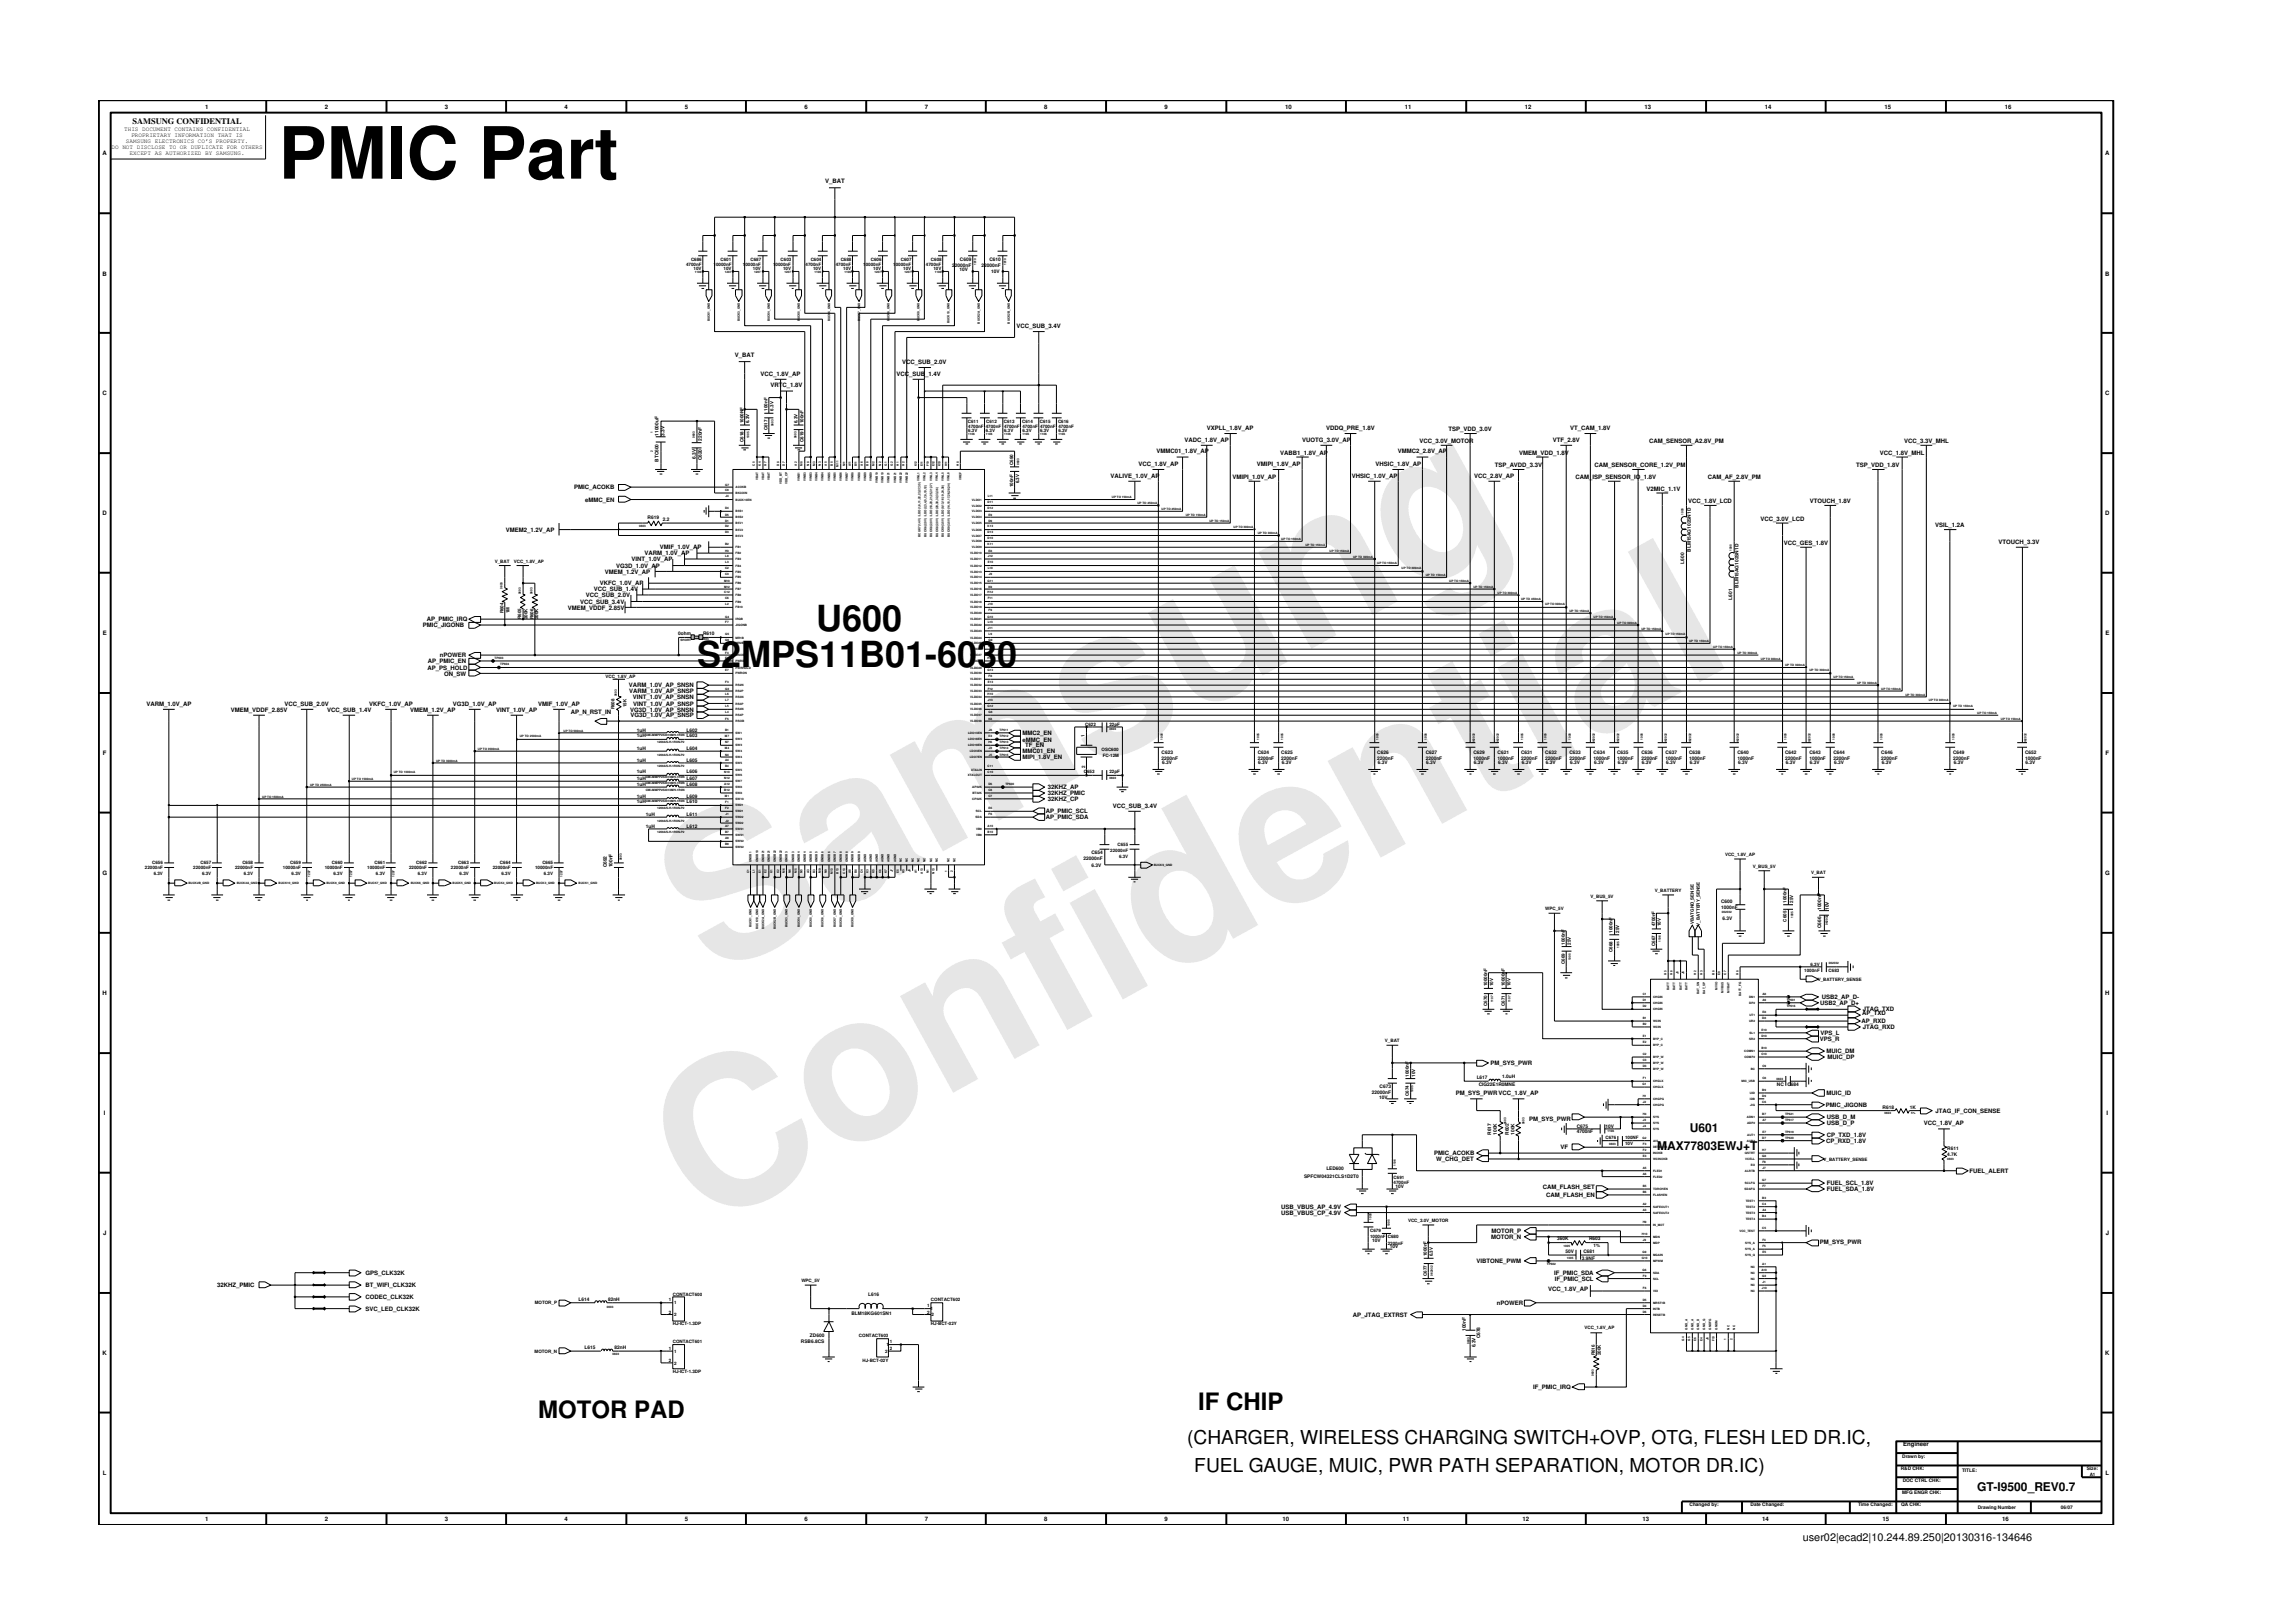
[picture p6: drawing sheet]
<svg xmlns="http://www.w3.org/2000/svg" width="297mm" height="210mm" viewBox="0 0 297 210" stroke-linecap="round" stroke-linejoin="round" font-family="sans-serif">
<defs><g id="words">
<g font-size="26.5" fill="#e6e6e6">
<text x="92.4" y="126.7" transform="rotate(-29 92.4 126.7)">Samsung</text>
<text x="91.1" y="159.4" transform="rotate(-29 91.1 159.4)">Confidential</text>
</g>
<text font-size="9.3" x="36.1" y="23.1">PMIC Part</text>
<g font-size="4.7">
<text x="105.7" y="81.7">U600</text>
<text x="90.3" y="86.4">S2MPS11B01-6030</text>
</g>
<g font-size="3.1">
<text x="69.7" y="183.8">MOTOR PAD</text>
<text x="155.2" y="182.7">IF CHIP</text>
</g>
<g font-size="2.5">
<text x="153.8" y="187.1">(CHARGER, WIRELESS CHARGING SWITCH+OVP, OTG, FLESH LED DR.IC,</text>
<text x="154.7" y="190.7">FUEL GAUGE, MUIC, PWR PATH SEPARATION, MOTOR DR.IC)</text>
</g>
<g font-size="1.6">
<text x="214.7" y="148.9">MAX77803EWJ+T</text>
<text x="218.9" y="146.6">U601</text>
<text x="256.1" y="193.2">GT-I9500_REV0.7</text>
</g>
<text font-size="1.4" x="233.5" y="199.7">user02|ecad2|10.244.89.250|20130316-134646</text>
<text font-size="1.1" x="17.2" y="16.1">SAMSUNG CONFIDENTIAL</text>
<g font-size=".8">
<text x="16.1" y="17">THIS DOCUMENT CONTAINS CONFIDENTIAL</text>
<text x="17" y="17.8">PROPRIETARY INFORMATION THAT IS</text>
<text x="26.6" y="14.1">1</text>
<text x="42.1" y="14.1">2</text>
<text x="57.6" y="14.1">3</text>
<text x="73.1" y="14.1">4</text>
<text x="88.7" y="14.1">5</text>
<text x="104.2" y="14.1">6</text>
<text x="119.8" y="14.1">7</text>
<text x="135.3" y="14.1">8</text>
<text x="150.9" y="14.1">9</text>
<text x="166.5" y="14.1">10</text>
<text x="182" y="14.1">11</text>
<text x="197.5" y="14.1">12</text>
<text x="213" y="14.1">13</text>
<text x="228.6" y="14.1">14</text>
<text x="244.1" y="14.1">15</text>
<text x="259.7" y="14.1">16</text>
<text x="13.3" y="20.1">A</text>
<text x="14.5" y="19.3">DO NOT DISCLOSE TO OR DUPLICATE FOR OTHERS</text>
<text x="16.3" y="18.5">SAMSUNG ELECTRONICS CO’S PROPERTY.</text>
<text x="16.8" y="20.1">EXCEPT AS AUTHORIZED BY SAMSUNG.</text>
<text x="106.9" y="23.8">V_BAT</text>
<text x="272.7" y="20.1">A</text>
<text x="13.3" y="35.7">B</text>
<text x="272.7" y="35.7">B</text>
<text x="95.2" y="46.3">V_BAT</text>
<text x="116.9" y="47.1">VCC_SUB_2.0V</text>
<text x="131.7" y="42.5">VCC_SUB_3.4V</text>
<text x="13.3" y="51.2">C</text>
<text x="98.5" y="48.7">VCC_1.8V_AP</text>
<text x="99.8" y="50.2">VRTC_1.8V</text>
<text x="116.1" y="48.7">VCC_SUB_1.4V</text>
<text x="272.7" y="51.2">C</text>
<text x="149.8" y="58.7">VMMC01_1.8V_AP</text>
<text x="153.5" y="57.2">VADC_1.8V_AP</text>
<text x="156.3" y="55.7">VXPLL_1.8V_AP</text>
<text x="165.9" y="59">VABB1_1.8V_AP</text>
<text x="168.7" y="57.2">VUOTG_3.0V_AP</text>
<text x="171.8" y="55.7">VDDQ_PRE_1.8V</text>
<text x="181.1" y="58.7">VMMC2_2.8V_AP</text>
<text x="183.9" y="57.4">VCC_3.0V_MOTOR</text>
<text x="187.6" y="55.9">TSP_VDD_3.0V</text>
<text x="196.8" y="59">VMEM_VDD_1.8V</text>
<text x="201.1" y="57.2">VTF_2.8V</text>
<text x="203.4" y="55.7">VT_CAM_1.8V</text>
<text x="213.6" y="57.4">CAM_SENSOR_A2.8V_PM</text>
<text x="243.5" y="59">VCC_1.8V_MHL</text>
<text x="246.6" y="57.4">VCC_3.3V_MHL</text>
<text x="74.4" y="63.4">PMIC_ACOKB</text>
<text x="75.8" y="65">eMMC_EN</text>
<text x="143.8" y="61.9">VALIVE_1.0V_AP</text>
<text x="147.5" y="60.3">VCC_1.8V_AP</text>
<text x="159.7" y="62">VMIPI_1.0V_AP</text>
<text x="162.8" y="60.3">VMIPI_1.8V_AP</text>
<text x="175.1" y="61.9">VHSIC_1.0V_AP</text>
<text x="178.2" y="60.3">VHSIC_1.8V_AP</text>
<text x="191" y="61.9">VCC_2.8V_AP</text>
<text x="193.6" y="60.5">TSP_AVDD_3.3V</text>
<text x="204.1" y="62">CAM_ISP_SENSOR_IO_1.8V</text>
<text x="206.6" y="60.5">CAM_SENSOR_CORE_1.2V_PM</text>
<text x="213.3" y="63.6">V2MIC_1.1V</text>
<text x="218.7" y="65.2">VCC_1.8V_LCD</text>
<text x="221.2" y="62">CAM_AF_2.8V_PM</text>
<text x="234.4" y="65.2">VTOUCH_1.8V</text>
<text x="240.5" y="60.5">TSP_VDD_1.8V</text>
<text x="13.3" y="66.8">D</text>
<text x="65.5" y="68.9">VMEM2_1.2V_AP</text>
<text x="83.5" y="71.9">VARM_1.0V_AP</text>
<text x="85.5" y="71.2">VMIF_1.0V_AP</text>
<text x="228.1" y="67.5">VCC_3.0V_LCD</text>
<text x="231.1" y="70.6">VCC_GES_1.8V</text>
<text x="250.7" y="68.3">VSIL_1.2A</text>
<text x="258.9" y="70.4">VTOUCH_3.3V</text>
<text x="272.7" y="66.8">D</text>
<text x="75.9" y="77.4">VCC_SUB_2.0V</text>
<text x="76.9" y="76.6">VCC_SUB_1.4V</text>
<text x="77.7" y="75.8">VKFC_1.0V_AP</text>
<text x="78.4" y="74.3">VMEM_1.2V_AP</text>
<text x="79.8" y="73.5">VG3D_1.0V_AP</text>
<text x="81.8" y="72.7">VINT_1.0V_AP</text>
<text x="13.3" y="82.3">E</text>
<text x="54.8" y="81.3">PMIC_JIGONB</text>
<text x="55.3" y="80.5">AP_PMIC_IRQ</text>
<text x="73.6" y="79">VMEM_VDDF_2.85V</text>
<text x="75.1" y="78.2">VCC_SUB_3.4V</text>
<text x="272.7" y="82.3">E</text>
<text x="55.4" y="86.8">AP_PS_HOLD</text>
<text x="55.4" y="85.9">AP_PMIC_EN</text>
<text x="57" y="85.1">nPOWER</text>
<text x="57.5" y="87.5">ON_SW</text>
<text x="81.4" y="89">VARM_1.0V_AP_SNSN</text>
<text x="81.5" y="89.8">VARM_1.0V_AP_SNSP</text>
<text x="19" y="91.4">VARM_1.0V_AP</text>
<text x="29.9" y="92.2">VMEM_VDDF_2.85V</text>
<text x="36.9" y="91.4">VCC_SUB_2.0V</text>
<text x="42.4" y="92.2">VCC_SUB_1.4V</text>
<text x="47.8" y="91.4">VKFC_1.0V_AP</text>
<text x="53.1" y="92.2">VMEM_1.2V_AP</text>
<text x="58.7" y="91.4">VG3D_1.0V_AP</text>
<text x="64.3" y="92.2">VINT_1.0V_AP</text>
<text x="69.7" y="91.4">VMIF_1.0V_AP</text>
<text x="73.9" y="92.5">AP_N_RST_IN</text>
<text x="81.6" y="92.2">VG3D_1.0V_AP_SNSN</text>
<text x="81.7" y="92.9">VG3D_1.0V_AP_SNSP</text>
<text x="82" y="90.6">VINT_1.0V_AP_SNSN</text>
<text x="82" y="91.4">VINT_1.0V_AP_SNSP</text>
<text x="132.4" y="95.2">MMC2_EN</text>
<text x="13.3" y="97.8">F</text>
<text x="132.4" y="97.6">MMC01_EN</text>
<text x="132.4" y="96.1">eMMC_EN</text>
<text x="132.4" y="98.4">MIPI_1.8V_EN</text>
<text x="132.8" y="96.8">TF_EN</text>
<text x="272.8" y="97.8">F</text>
<text x="135.5" y="106.1">AP_PMIC_SDA</text>
<text x="135.5" y="105.4">AP_PMIC_SCL</text>
<text x="135.7" y="103">32KHZ_PMIC</text>
<text x="135.7" y="102.2">32KHZ_AP</text>
<text x="135.7" y="103.8">32KHZ_CP</text>
<text x="144.1" y="104.6">VCC_SUB_3.4V</text>
<text x="13.3" y="113.3">G</text>
<text x="272.7" y="113.3">G</text>
<text x="13.3" y="128.9">H</text>
<text x="235.8" y="130.2">USB2_AP_D+</text>
<text x="236" y="129.4">USB2_AP_D-</text>
<text x="241.2" y="131.5">AP_TXD</text>
<text x="241.3" y="131">JTAG_TXD</text>
<text x="272.7" y="128.9">H</text>
<text x="193.1" y="138">PM_SYS_PWR</text>
<text x="235.7" y="134.8">VPS_R</text>
<text x="235.8" y="134.1">VPS_L</text>
<text x="236.6" y="136.5">MUIC_DM</text>
<text x="236.7" y="137.2">MUIC_DP</text>
<text x="241.1" y="132.6">AP_RXD</text>
<text x="241.3" y="133.3">JTAG_RXD</text>
<text x="188.6" y="141.9">PM_SYS_PWRVCC_1.8V_AP</text>
<text x="236.5" y="143.4">PMIC_JIGONB</text>
<text x="236.6" y="141.9">MUIC_ID</text>
<text x="13.5" y="144.4">I</text>
<text x="185.8" y="149.7">PMIC_ACOKB</text>
<text x="198.1" y="145.2">PM_SYS_PWR</text>
<text x="202.2" y="148.9">VF</text>
<text x="236.6" y="148.1">CP_RXD_1.8V</text>
<text x="236.7" y="147.3">CP_TXD_1.8V</text>
<text x="236.7" y="145">USB_D_M</text>
<text x="236.7" y="145.8">USB_D_P</text>
<text x="249.2" y="145.8">VCC_1.8V_AP</text>
<text x="250.7" y="144.2">JTAG_IF_CON_SENSE</text>
<text x="272.9" y="144.4">I</text>
<text x="186" y="150.4">W_CHG_DET</text>
<text x="199.9" y="154.1">CAM_FLASH_SET</text>
<text x="200.3" y="155.1">CAM_FLASH_EN</text>
<text x="236.7" y="153.6">FUEL_SCL_1.8V</text>
<text x="236.7" y="154.3">FUEL_SDA_1.8V</text>
<text x="255.1" y="151.9">FUEL_ALERT</text>
<text x="13.4" y="160">J</text>
<text x="166" y="156.6">USB_VBUS_AP_4.9V</text>
<text x="166" y="157.4">USB_VBUS_CP_4.9V</text>
<text x="193.2" y="160.5">MOTOR_N</text>
<text x="193.2" y="159.7">MOTOR_P</text>
<text x="235.7" y="161.1">PM_SYS_PWR</text>
<text x="272.8" y="160">J</text>
<text x="28.1" y="166.8">32KHZ_PMIC</text>
<text x="47.4" y="166.8">BT_WIFI_CLK32K</text>
<text x="47.4" y="165.2">GPS_CLK32K</text>
<text x="191.3" y="163.6">VIBTONE_PWM</text>
<text x="200.6" y="167.3">VCC_1.8V_AP</text>
<text x="201.3" y="165.2">IF_PMIC_SDA</text>
<text x="201.4" y="165.9">IF_PMIC_SCL</text>
<text x="47.4" y="169.8">SVC_LED_CLK32K</text>
<text x="47.4" y="168.3">CODEC_CLK32K</text>
<text x="175.2" y="170.6">AP_JTAG_EXTRST</text>
<text x="193.9" y="169.1">nPOWER</text>
<text x="13.3" y="175.5">K</text>
<text x="198.6" y="180">IF_PMIC_IRQ</text>
<text x="272.7" y="175.5">K</text>
<text x="13.3" y="191.1">L</text>
<text x="246.5" y="187.3">Engineer</text>
<text x="272.8" y="191.1">L</text>
<text x="26.6" y="197.1">1</text>
<text x="42.1" y="197.1">2</text>
<text x="57.6" y="197.1">3</text>
<text x="73.1" y="197.1">4</text>
<text x="88.7" y="197.1">5</text>
<text x="104.2" y="197.1">6</text>
<text x="119.8" y="197.1">7</text>
<text x="135.3" y="197.1">8</text>
<text x="150.9" y="197.1">9</text>
<text x="166.1" y="197.1">10</text>
<text x="181.7" y="197.1">11</text>
<text x="197.2" y="197.1">12</text>
<text x="212.8" y="197.1">13</text>
<text x="228.3" y="197.1">14</text>
<text x="243.9" y="197.1">15</text>
<text x="259.4" y="197.1">16</text>
</g>
<g font-size=".6">
<text x="88.9" y="34.4">4700nF</text>
<text x="89.5" y="33.8">C686</text>
<text x="89.8" y="35">10V</text>
<text x="92.4" y="34.4">10000nF</text>
<text x="93.3" y="33.8">C601</text>
<text x="93.7" y="35">10V</text>
<text x="96.2" y="34.4">10000nF</text>
<text x="97.2" y="33.8">C687</text>
<text x="97.5" y="35">10V</text>
<text x="100.1" y="34.4">10000nF</text>
<text x="101.1" y="33.8">C603</text>
<text x="101.4" y="35">10V</text>
<text x="104.4" y="34.4">4700nF</text>
<text x="105" y="33.8">C604</text>
<text x="105.3" y="35">10V</text>
<text x="108.3" y="34.4">4700nF</text>
<text x="108.9" y="33.8">C688</text>
<text x="109.2" y="35">10V</text>
<text x="111.8" y="34.4">10000nF</text>
<text x="112.8" y="33.8">C606</text>
<text x="113.1" y="35">10V</text>
<text x="115.7" y="34.4">10000nF</text>
<text x="116.7" y="33.8">C607</text>
<text x="117" y="35">10V</text>
<text x="119.9" y="34.4">4700nF</text>
<text x="120.6" y="33.8">C608</text>
<text x="120.9" y="35">10V</text>
<text x="123.4" y="34.6">22000nF</text>
<text x="124.3" y="35.2">10V</text>
<text x="124.4" y="33.8">C609</text>
<text x="127.2" y="34.6">22000nF</text>
<text x="128.2" y="33.8">C610</text>
<text x="128.4" y="35.3">10V</text>
<text x="99.4" y="53.2" transform="rotate(-90 99.4 53.2)">100nF</text>
<text x="100.2" y="53.2" transform="rotate(-90 100.2 53.2)">6.3V</text>
<text x="85.3" y="59.8" transform="rotate(-90 85.3 59.8)">BTC600</text>
<text x="85.3" y="56.4" transform="rotate(-90 85.3 56.4)">11000uF</text>
<text x="86.1" y="56.4" transform="rotate(-90 86.1 56.4)">3.3V</text>
<text x="90.1" y="59.5" transform="rotate(-90 90.1 59.5)">6.3V</text>
<text x="90.9" y="59.6" transform="rotate(-90 90.9 59.6)">C620</text>
<text x="90.9" y="57.1" transform="rotate(-90 90.9 57.1)">220nF</text>
<text x="96.3" y="57.3" transform="rotate(-90 96.3 57.3)">C618</text>
<text x="96.3" y="54.8" transform="rotate(-90 96.3 54.8)">1000NF</text>
<text x="97.1" y="54.8" transform="rotate(-90 97.1 54.8)">6.3V</text>
<text x="99.4" y="55.7" transform="rotate(-90 99.4 55.7)">C617</text>
<text x="103.3" y="54.8" transform="rotate(-90 103.3 54.8)">6.3V</text>
<text x="104.1" y="57.3" transform="rotate(-90 104.1 57.3)">C619</text>
<text x="104.1" y="54.8" transform="rotate(-90 104.1 54.8)">100nF</text>
<text x="125.4" y="54.8">C611</text>
<text x="125.4" y="55.9">6.3V</text>
<text x="125.4" y="55.4">4700nF 4700nF 4700nF 4700nF 4700nF 4700nF</text>
<text x="127.7" y="55.9">6.3V</text>
<text x="127.8" y="54.8">C612</text>
<text x="130" y="54.8">C613</text>
<text x="130.1" y="55.9">6.3V</text>
<text x="132.4" y="54.8">C614</text>
<text x="132.4" y="55.9">6.3V</text>
<text x="134.7" y="54.8">C615</text>
<text x="134.7" y="55.9">6.3V</text>
<text x="137.1" y="54.8">C616</text>
<text x="137.1" y="55.9">6.3V</text>
<text x="131.3" y="63.1" transform="rotate(-90 131.3 63.1)">100nF</text>
<text x="131.3" y="60.3" transform="rotate(-90 131.3 60.3)">C690</text>
<text x="132" y="62.6" transform="rotate(-90 132 62.6)">6.3V</text>
<text x="83.9" y="67.3">R619</text>
<text x="85.9" y="67.5">2.2</text>
<text x="219" y="71.5" transform="rotate(-90 219 71.5)">BLM15AG102SN1D</text>
<text x="64.1" y="72.9">V_BAT</text>
<text x="66.6" y="72.9">VCC_1.8V_AP</text>
<text x="218.2" y="73" transform="rotate(-90 218.2 73)">L600</text>
<text x="224.4" y="77.7" transform="rotate(-90 224.4 77.7)">L601</text>
<text x="225.2" y="76.1" transform="rotate(-90 225.2 76.1)">BLM15AG102SN1D</text>
<text x="65.2" y="79.4" transform="rotate(-90 65.2 79.4)">R604</text>
<text x="66" y="79.4" transform="rotate(-90 66 79.4)">1M</text>
<text x="67.5" y="80.2" transform="rotate(-90 67.5 80.2)">R605</text>
<text x="68.4" y="80.2" transform="rotate(-90 68.4 80.2)">200K</text>
<text x="69.1" y="80.2" transform="rotate(-90 69.1 80.2)">R606</text>
<text x="69.7" y="80.2" transform="rotate(-90 69.7 80.2)">200K</text>
<text x="87.9" y="82.3">0ohm</text>
<text x="91.1" y="82.3">R610</text>
<text x="78.4" y="87.8">VCC_1.8V_AP</text>
<text x="79.6" y="91.9" transform="rotate(-90 79.6 91.9)">R608</text>
<text x="81.1" y="91.6" transform="rotate(-90 81.1 91.6)">15K</text>
<text x="82.5" y="95.5">1uH</text>
<text x="82.5" y="94.8">1uH</text>
<text x="88.9" y="95.5">L603</text>
<text x="88.9" y="94.8">L602</text>
<text x="140.5" y="95.5" transform="rotate(-90 140.5 95.5)">1</text>
<text x="140.6" y="94">C622</text>
<text x="143.7" y="94">22pF</text>
<text x="82.5" y="101">1uH</text>
<text x="82.5" y="100.2">1uH</text>
<text x="82.5" y="101.8">1uH</text>
<text x="82.5" y="97.1">1uH</text>
<text x="82.5" y="98.7">1uH</text>
<text x="88.9" y="101">L607</text>
<text x="88.9" y="100.2">L606</text>
<text x="88.9" y="101.8">L608</text>
<text x="88.9" y="97.1">L604</text>
<text x="88.9" y="98.7">L605</text>
<text x="140.4" y="100.2">C653</text>
<text x="140.6" y="99.5" transform="rotate(-90 140.6 99.5)">2</text>
<text x="142.7" y="97.4">OSC600</text>
<text x="142.9" y="98.1">FC-12M</text>
<text x="143.7" y="100.2">22pF</text>
<text x="150.5" y="98.5">2200nF</text>
<text x="150.5" y="97.7">C623</text>
<text x="150.6" y="99">6.3V</text>
<text x="162.9" y="98.5">2200nF</text>
<text x="162.9" y="97.7">C624</text>
<text x="163" y="99">6.3V</text>
<text x="166" y="98.5">2200nF</text>
<text x="166" y="97.7">C625</text>
<text x="166.1" y="99">6.3V</text>
<text x="178.4" y="97.7">C626</text>
<text x="178.4" y="98.5">2200nF</text>
<text x="178.5" y="99">6.3V</text>
<text x="184.7" y="97.7">C627</text>
<text x="184.7" y="98.5">2200nF</text>
<text x="184.8" y="99">6.3V</text>
<text x="190.9" y="97.7">C629</text>
<text x="190.9" y="98.5">1000nF</text>
<text x="190.9" y="99">6.3V</text>
<text x="194" y="98.5">1000nF</text>
<text x="194" y="97.7">C621</text>
<text x="194.1" y="99">6.3V</text>
<text x="197" y="97.7">C631</text>
<text x="197" y="98.5">2200nF</text>
<text x="197.1" y="99">6.3V</text>
<text x="200.2" y="98.5">2200nF</text>
<text x="200.2" y="97.7">C632</text>
<text x="200.3" y="99">6.3V</text>
<text x="203.3" y="98.5">2200nF</text>
<text x="203.3" y="97.7">C633</text>
<text x="203.4" y="99">6.3V</text>
<text x="206.4" y="97.7">C634</text>
<text x="206.4" y="98.5">1000nF</text>
<text x="206.5" y="99">6.3V</text>
<text x="209.5" y="97.7">C635</text>
<text x="209.5" y="98.5">1000nF</text>
<text x="209.6" y="99">6.3V</text>
<text x="212.6" y="98.5">2200nF</text>
<text x="212.6" y="97.7">C636</text>
<text x="212.7" y="99">6.3V</text>
<text x="215.8" y="98.5">1000nF</text>
<text x="215.8" y="97.7">C637</text>
<text x="215.8" y="99">6.3V</text>
<text x="218.8" y="97.7">C638</text>
<text x="218.8" y="98.5">1000nF</text>
<text x="218.9" y="99">6.3V</text>
<text x="225.1" y="98.5">1000nF</text>
<text x="225.1" y="97.7">C640</text>
<text x="225.1" y="99">6.3V</text>
<text x="231.3" y="97.7">C642</text>
<text x="231.3" y="98.5">2200nF</text>
<text x="231.3" y="99">6.3V</text>
<text x="234.4" y="98.5">1000nF</text>
<text x="234.4" y="97.7">C643</text>
<text x="234.5" y="99">6.3V</text>
<text x="237.5" y="98.5">2200nF</text>
<text x="237.5" y="97.7">C644</text>
<text x="237.6" y="99">6.3V</text>
<text x="243.7" y="98.5">2200nF</text>
<text x="243.7" y="97.7">C646</text>
<text x="243.8" y="99">6.3V</text>
<text x="253" y="97.7">C649</text>
<text x="253" y="98.5">2200nF</text>
<text x="253.1" y="99">6.3V</text>
<text x="262.3" y="97.7">C652</text>
<text x="262.3" y="98.5">1000nF</text>
<text x="262.4" y="99">6.3V</text>
<text x="82.5" y="104.1">1uH</text>
<text x="82.5" y="103.3">1uH</text>
<text x="83.7" y="105.7">1uH</text>
<text x="83.7" y="107.2">1uH</text>
<text x="88.9" y="105.7">L611</text>
<text x="88.9" y="104.1">L610</text>
<text x="88.9" y="107.2">L612</text>
<text x="88.9" y="103.3">L609</text>
<text x="18.8" y="112.6">22000nF</text>
<text x="19.7" y="111.9">C656</text>
<text x="19.9" y="113.4">6.3V</text>
<text x="25" y="112.6">22000nF</text>
<text x="26" y="111.9">C657</text>
<text x="26.2" y="113.4">6.3V</text>
<text x="30.5" y="112.6">22000nF</text>
<text x="31.4" y="111.9">C658</text>
<text x="31.6" y="113.4">6.3V</text>
<text x="36.6" y="112.6">10000nF</text>
<text x="37.6" y="111.9">C659</text>
<text x="37.8" y="113.4">6.3V</text>
<text x="42.1" y="112.6">10000nF</text>
<text x="43" y="111.9">C660</text>
<text x="43.2" y="113.4">6.3V</text>
<text x="47.6" y="112.6">10000nF</text>
<text x="48.5" y="111.9">C661</text>
<text x="48.7" y="113.4">6.3V</text>
<text x="53" y="112.6">22000nF</text>
<text x="53.9" y="111.9">C662</text>
<text x="54.1" y="113.4">6.3V</text>
<text x="58.4" y="112.6">22000nF</text>
<text x="59.3" y="111.9">C663</text>
<text x="59.5" y="113.4">6.3V</text>
<text x="63.8" y="112.6">22000nF</text>
<text x="64.8" y="111.9">C664</text>
<text x="65" y="113.4">6.3V</text>
<text x="69.3" y="112.6">10000nF</text>
<text x="70.3" y="111.9">C665</text>
<text x="70.5" y="113.4">6.3V</text>
<text x="78.6" y="112.4" transform="rotate(-90 78.6 112.4)">C692</text>
<text x="79.4" y="112.4" transform="rotate(-90 79.4 112.4)">100nF</text>
<text x="140.4" y="111.4">22000nF</text>
<text x="141.4" y="110.7">C654</text>
<text x="141.4" y="112.3">6.3V</text>
<text x="143.8" y="110.3">22000nF</text>
<text x="144.8" y="109.6">C655</text>
<text x="145" y="111.1">6.3V</text>
<text x="223.5" y="110.9">VCC_1.8V_AP</text>
<text x="227.1" y="112.5">V_BUS_5V</text>
<text x="234.6" y="113.3">V_BAT</text>
<text x="200.2" y="117.9">WPC_5V</text>
<text x="206.1" y="116.3">V_BUS_5V</text>
<text x="214.4" y="115.6">V_BATTERY</text>
<text x="219.4" y="119.7" transform="rotate(-90 219.4 119.7)">VBATGND_SENSE</text>
<text x="220.2" y="119.9" transform="rotate(-90 220.2 119.9)">V_BATTERY_SENSE</text>
<text x="223" y="117">C600</text>
<text x="223" y="117.7">1000nF</text>
<text x="223.1" y="119.2">6.3V</text>
<text x="231.4" y="119.4" transform="rotate(-90 231.4 119.4)">C605</text>
<text x="231.4" y="117" transform="rotate(-90 231.4 117)">1000nF</text>
<text x="232.3" y="117" transform="rotate(-90 232.3 117)">25V</text>
<text x="235.9" y="117.9" transform="rotate(-90 235.9 117.9)">1000nF</text>
<text x="236.9" y="117.9" transform="rotate(-90 236.9 117.9)">10V</text>
<text x="202.7" y="124.9" transform="rotate(-90 202.7 124.9)">C669</text>
<text x="202.7" y="122.4" transform="rotate(-90 202.7 122.4)">1000nF</text>
<text x="203.5" y="122.4" transform="rotate(-90 203.5 122.4)">25V</text>
<text x="208.9" y="123.3" transform="rotate(-90 208.9 123.3)">C668</text>
<text x="208.9" y="120.8" transform="rotate(-90 208.9 120.8)">1000nF</text>
<text x="209.7" y="120.8" transform="rotate(-90 209.7 120.8)">25V</text>
<text x="214.4" y="122.5" transform="rotate(-90 214.4 122.5)">C667</text>
<text x="214.4" y="120" transform="rotate(-90 214.4 120)">4700nF</text>
<text x="215.2" y="120" transform="rotate(-90 215.2 120)">10V</text>
<text x="233.7" y="125.9">1000nF</text>
<text x="234.5" y="125.1">6.3V</text>
<text x="235.9" y="120.3" transform="rotate(-90 235.9 120.3)">C666</text>
<text x="236.9" y="125.9">C683</text>
<text x="192.6" y="130.3" transform="rotate(-90 192.6 130.3)">C670</text>
<text x="192.6" y="127.8" transform="rotate(-90 192.6 127.8)">10000nF</text>
<text x="193.4" y="127.8" transform="rotate(-90 193.4 127.8)">10V</text>
<text x="194.9" y="130.3" transform="rotate(-90 194.9 130.3)">C671</text>
<text x="194.9" y="127.8" transform="rotate(-90 194.9 127.8)">10000nF</text>
<text x="195.7" y="127.8" transform="rotate(-90 195.7 127.8)">10V</text>
<text x="235.5" y="127.1">V_BATTERY_SENSE</text>
<text x="179.4" y="135">V_BAT</text>
<text x="177.7" y="141.8">22000nF</text>
<text x="178.7" y="142.4">10V</text>
<text x="178.7" y="141">C673</text>
<text x="182.5" y="142" transform="rotate(-90 182.5 142)">C674</text>
<text x="182.5" y="139.5" transform="rotate(-90 182.5 139.5)">1000nF</text>
<text x="183.3" y="139.5" transform="rotate(-90 183.3 139.5)">10V</text>
<text x="191.3" y="139.8">L617</text>
<text x="191.6" y="140.6">CIG22E1R0MNE</text>
<text x="194.6" y="139.6">1.0uH</text>
<text x="230.2" y="140.7">NC</text>
<text x="231.5" y="140.7">C684</text>
<text x="243.9" y="143.7">R618</text>
<text x="247.4" y="143.7">1K</text>
<text x="193.2" y="147" transform="rotate(-90 193.2 147)">R617</text>
<text x="193.9" y="147" transform="rotate(-90 193.9 147)">100K</text>
<text x="195.4" y="147" transform="rotate(-90 195.4 147)">R602</text>
<text x="196.2" y="147" transform="rotate(-90 196.2 147)">100K</text>
<text x="204.2" y="146.8">4700nF</text>
<text x="204.2" y="146.1">C675</text>
<text x="208" y="146.1">10V</text>
<text x="208" y="147.6">C676</text>
<text x="210.5" y="148.4">10V</text>
<text x="210.5" y="147.6">100NF</text>
<text x="252.3" y="149.7">4.7K</text>
<text x="252.3" y="149">R611</text>
<text x="168.9" y="152.5">SPFCW04321CLS1D2T0</text>
<text x="171.8" y="151.5">LED600</text>
<text x="180.5" y="153.4">4700nF</text>
<text x="180.5" y="152.7">C691</text>
<text x="180.8" y="153.9">10V</text>
<text x="236.2" y="150.4">V_BATTERY_SENSE</text>
<text x="177.5" y="160.4">1000nF C680</text>
<text x="177.5" y="159.6">C679</text>
<text x="177.7" y="160.8">10V</text>
<text x="179.8" y="161.2">2200nF</text>
<text x="180" y="161.7">10V</text>
<text x="182.4" y="158.3">VCC_3.0V_MOTOR</text>
<text x="201.7" y="160.7">360K</text>
<text x="205.9" y="160.7">R603</text>
<text x="206.4" y="161.6">1%</text>
<text x="87.2" y="167.8">CONTACT600</text>
<text x="103.8" y="166.1">WPC_5V</text>
<text x="112.5" y="167.9">L616</text>
<text x="184.9" y="165.3" transform="rotate(-90 184.9 165.3)">C677</text>
<text x="184.9" y="162.8" transform="rotate(-90 184.9 162.8)">1000nF</text>
<text x="185.6" y="162.8" transform="rotate(-90 185.6 162.8)">6.3V</text>
<text x="202.8" y="162.3">50V</text>
<text x="204.9" y="163.2">3.9NF</text>
<text x="205.1" y="162.3">C681</text>
<text x="69.3" y="169">MOTOR_P</text>
<text x="75" y="168.6">L614</text>
<text x="78.8" y="168.6">82nH</text>
<text x="86.7" y="168.6">1</text>
<text x="86.7" y="170.2">2</text>
<text x="87.2" y="171.6">HJ-ICT-1.3DP</text>
<text x="87.3" y="169">1</text>
<text x="87.3" y="170.5">2</text>
<text x="104.9" y="173.3">ZD600</text>
<text x="110.3" y="170.4">BLM18KG601SN1</text>
<text x="111.3" y="173.3">CONTACT603</text>
<text x="120.1" y="169.4">1</text>
<text x="120.1" y="170.2">2</text>
<text x="120.5" y="169.7">1</text>
<text x="120.6" y="171.6">HJ-BCT-02Y</text>
<text x="120.6" y="168.6">CONTACT602</text>
<text x="120.7" y="170.5">2</text>
<text x="189.9" y="172.4" transform="rotate(-90 189.9 172.4)">100nF</text>
<text x="191.7" y="173.4" transform="rotate(-90 191.7 173.4)">C678</text>
<text x="205.3" y="172.1">VCC_1.8V_AP</text>
<text x="69.3" y="175.2">MOTOR_N</text>
<text x="75.7" y="174.8">L615</text>
<text x="79.6" y="174.8">82nH</text>
<text x="86.7" y="174.9">1</text>
<text x="86.7" y="176.4">2</text>
<text x="87.2" y="174">CONTACT601</text>
<text x="87.2" y="177.9">HJ-ICT-1.3DP</text>
<text x="87.3" y="175.2">1</text>
<text x="87.3" y="176.8">2</text>
<text x="103.8" y="174">RSB6.8CS</text>
<text x="111.7" y="176.4">HJ-BCT-02Y</text>
<text x="114.7" y="175.2">2</text>
<text x="114.8" y="174.4">1</text>
<text x="115.3" y="174">1</text>
<text x="115.3" y="174.9">2</text>
<text x="191.2" y="174.5" transform="rotate(-90 191.2 174.5)">6.3V</text>
<text x="206.6" y="175.6" transform="rotate(-90 206.6 175.6)">R616</text>
<text x="207.4" y="175.6" transform="rotate(-90 207.4 175.6)">200K</text>
<text x="246.2" y="190.4">R&amp;D CHK:</text>
<text x="246.4" y="188.9">Drawn by:</text>
<text x="254.2" y="190.7">TITLE:</text>
<text x="270.3" y="190.4">Size:</text>
<text x="270.7" y="191.2">A1</text>
<text x="218.9" y="195.1">Changed by:</text>
<text x="226.8" y="195.1">Date Changed:</text>
<text x="240.7" y="195.1">Time Changed:</text>
<text x="246.3" y="195.1">QA CHK:</text>
<text x="246.4" y="193.6">MFG ENGR CHK:</text>
<text x="246.5" y="192">DOC CTRL CHK:</text>
<text x="256.2" y="195.5">Drawing Number</text>
<text x="267" y="195.5">06/07</text>
</g>
<g font-size=".4">
<text x="90" y="35.3">1106</text>
<text x="93.9" y="35.3">1207</text>
<text x="97.7" y="35.3">1207</text>
<text x="101.6" y="35.3">1207</text>
<text x="105.5" y="35.3">1106</text>
<text x="109.4" y="35.3">1106</text>
<text x="113.3" y="35.3">1207</text>
<text x="117.2" y="35.3">1207</text>
<text x="121.1" y="35.3">1106</text>
<text x="126.5" y="34.3" transform="rotate(-90 126.5 34.3)">1810</text>
<text x="130.4" y="34.3" transform="rotate(-90 130.4 34.3)">1810</text>
<text x="91.9" y="41.6" transform="rotate(-90 91.9 41.6)">BUCK1_GND</text>
<text x="95.8" y="41.6" transform="rotate(-90 95.8 41.6)">BUCK3_GND</text>
<text x="99.7" y="41.6" transform="rotate(-90 99.7 41.6)">BUCK4_GND</text>
<text x="103.6" y="41.6" transform="rotate(-90 103.6 41.6)">BUCK5_GND</text>
<text x="107.5" y="41.6" transform="rotate(-90 107.5 41.6)">BUCK6_GND</text>
<text x="111.4" y="41.6" transform="rotate(-90 111.4 41.6)">BUCK7_GND</text>
<text x="115.2" y="41.6" transform="rotate(-90 115.2 41.6)">BUCK8_GND</text>
<text x="119.1" y="41.6" transform="rotate(-90 119.1 41.6)">BUCK9_GND</text>
<text x="123" y="41.9" transform="rotate(-90 123 41.9)">BUCK10_GND</text>
<text x="126.9" y="41.9" transform="rotate(-90 126.9 41.9)">BUCK2A_GND</text>
<text x="130.8" y="41.9" transform="rotate(-90 130.8 41.9)">BUCK2B_GND</text>
<text x="84.6" y="58.5" transform="rotate(-90 84.6 58.5)">2</text>
<text x="84.6" y="56.1" transform="rotate(-90 84.6 56.1)">1</text>
<text x="90" y="56.8" transform="rotate(-90 90 56.8)">0603</text>
<text x="97.1" y="56.8" transform="rotate(-90 97.1 56.8)">1005</text>
<text x="100.2" y="55.2" transform="rotate(-90 100.2 55.2)">0603</text>
<text x="103.2" y="56.8" transform="rotate(-90 103.2 56.8)">0603</text>
<text x="125.4" y="56.3">1106</text>
<text x="127.7" y="56.3">1106</text>
<text x="130.1" y="56.3">1106</text>
<text x="132.4" y="56.3">1106</text>
<text x="134.7" y="56.3">1106</text>
<text x="137.1" y="56.3">1106</text>
<text x="93.9" y="62.9">G7</text>
<text x="93.9" y="66">D4</text>
<text x="93.9" y="63.7">C9</text>
<text x="94" y="64.4">J4</text>
<text x="95.3" y="64.9">BUCK10EN</text>
<text x="95.3" y="63.2">ACOKB</text>
<text x="95.3" y="64">BKCOIN</text>
<text x="97.8" y="60.3" transform="rotate(-90 97.8 60.3)">C5</text>
<text x="98.2" y="62.2" transform="rotate(-90 98.2 62.2)">VBAT</text>
<text x="98.6" y="60.3" transform="rotate(-90 98.6 60.3)">K4</text>
<text x="99" y="62.2" transform="rotate(-90 99 62.2)">VBAT</text>
<text x="99.3" y="60.3" transform="rotate(-90 99.3 60.3)">H7</text>
<text x="99.7" y="62.2" transform="rotate(-90 99.7 62.2)">VBAT</text>
<text x="100.9" y="60.3" transform="rotate(-90 100.9 60.3)">D8</text>
<text x="101.3" y="62.7" transform="rotate(-90 101.3 62.7)">VDD_BT</text>
<text x="101.7" y="60.3" transform="rotate(-90 101.7 60.3)">D7</text>
<text x="102" y="62.7" transform="rotate(-90 102 62.7)">VDD_CP</text>
<text x="103.2" y="60.3" transform="rotate(-90 103.2 60.3)">A2</text>
<text x="103.6" y="62.3" transform="rotate(-90 103.6 62.3)">VINB1</text>
<text x="104" y="60.3" transform="rotate(-90 104 60.3)">M8</text>
<text x="104.4" y="62.3" transform="rotate(-90 104.4 62.3)">VINB3</text>
<text x="104.8" y="60.3" transform="rotate(-90 104.8 60.3)">N8</text>
<text x="105.2" y="62.3" transform="rotate(-90 105.2 62.3)">VINB3</text>
<text x="105.6" y="60.3" transform="rotate(-90 105.6 60.3)">M3</text>
<text x="105.9" y="62.3" transform="rotate(-90 105.9 62.3)">VINB4</text>
<text x="106.3" y="60.3" transform="rotate(-90 106.3 60.3)">N3</text>
<text x="106.7" y="62.3" transform="rotate(-90 106.7 62.3)">VINB4</text>
<text x="107.1" y="60.3" transform="rotate(-90 107.1 60.3)">A5</text>
<text x="107.5" y="62.3" transform="rotate(-90 107.5 62.3)">VINB5</text>
<text x="107.9" y="60.3" transform="rotate(-90 107.9 60.3)">B5</text>
<text x="108.3" y="62.3" transform="rotate(-90 108.3 62.3)">VINB5</text>
<text x="108.6" y="60.4" transform="rotate(-90 108.6 60.4)">M11</text>
<text x="109.1" y="62.3" transform="rotate(-90 109.1 62.3)">VINB6</text>
<text x="109.5" y="60.4" transform="rotate(-90 109.5 60.4)">N11</text>
<text x="109.8" y="62.3" transform="rotate(-90 109.8 62.3)">VINB7</text>
<text x="110.2" y="60.4" transform="rotate(-90 110.2 60.4)">A11</text>
<text x="110.6" y="62.3" transform="rotate(-90 110.6 62.3)">VINB8</text>
<text x="111" y="60.4" transform="rotate(-90 111 60.4)">B11</text>
<text x="111.4" y="62.3" transform="rotate(-90 111.4 62.3)">VINB8</text>
<text x="111.8" y="60.3" transform="rotate(-90 111.8 60.3)">A6</text>
<text x="112.2" y="62.3" transform="rotate(-90 112.2 62.3)">VINB9</text>
<text x="112.5" y="60.3" transform="rotate(-90 112.5 60.3)">B6</text>
<text x="112.9" y="62.3" transform="rotate(-90 112.9 62.3)">VINB9</text>
<text x="113.3" y="60.3" transform="rotate(-90 113.3 60.3)">M2</text>
<text x="113.7" y="62.5" transform="rotate(-90 113.7 62.5)">VINB10</text>
<text x="114.1" y="60.3" transform="rotate(-90 114.1 60.3)">N2</text>
<text x="114.5" y="62.5" transform="rotate(-90 114.5 62.5)">VINB10</text>
<text x="114.9" y="60.3" transform="rotate(-90 114.9 60.3)">G1</text>
<text x="115.2" y="62.5" transform="rotate(-90 115.2 62.5)">VINB21</text>
<text x="115.7" y="60.3" transform="rotate(-90 115.7 60.3)">G2</text>
<text x="116.1" y="62.5" transform="rotate(-90 116.1 62.5)">VINB21</text>
<text x="116.4" y="60.3" transform="rotate(-90 116.4 60.3)">H1</text>
<text x="116.8" y="62.5" transform="rotate(-90 116.8 62.5)">VINB22</text>
<text x="117.2" y="60.3" transform="rotate(-90 117.2 60.3)">H2</text>
<text x="117.6" y="62.5" transform="rotate(-90 117.6 62.5)">VINB22</text>
<text x="118.8" y="60.4" transform="rotate(-90 118.8 60.4)">K12</text>
<text x="119.1" y="62.3" transform="rotate(-90 119.1 62.3)">VINL1</text>
<text x="119.5" y="60.4" transform="rotate(-90 119.5 60.4)">E11</text>
<text x="119.9" y="62.3" transform="rotate(-90 119.9 62.3)">VINL2</text>
<text x="120.3" y="60.4" transform="rotate(-90 120.3 60.4)">F10</text>
<text x="120.7" y="62.3" transform="rotate(-90 120.7 62.3)">VINL3</text>
<text x="121.1" y="60.4" transform="rotate(-90 121.1 60.4)">E12</text>
<text x="121.5" y="62.3" transform="rotate(-90 121.5 62.3)">VINL4</text>
<text x="121.8" y="60.4" transform="rotate(-90 121.8 60.4)">K10</text>
<text x="122.3" y="62.3" transform="rotate(-90 122.3 62.3)">VINL5</text>
<text x="122.7" y="60.4" transform="rotate(-90 122.7 60.4)">H11</text>
<text x="123" y="62.3" transform="rotate(-90 123 62.3)">VINL6</text>
<text x="124.2" y="60.3" transform="rotate(-90 124.2 60.3)">H8</text>
<text x="124.5" y="62.2" transform="rotate(-90 124.5 62.2)">VREF</text>
<text x="125.9" y="64.9">VLDO1</text>
<text x="125.9" y="65.6">VLDO2</text>
<text x="127.9" y="65.2">D11</text>
<text x="127.9" y="66">D12</text>
<text x="128" y="64.4">L11</text>
<text x="132" y="60.2" transform="rotate(-90 132 60.2)">0603</text>
<text x="144" y="64.5">UP TO 150mA</text>
<text x="147.3" y="65.3">UP TO 450mA</text>
<text x="82.8" y="68.3">0603</text>
<text x="93.9" y="66.8">D5</text>
<text x="93.9" y="71.5">H3</text>
<text x="93.9" y="67.6">D1</text>
<text x="93.9" y="68.3">D2</text>
<text x="93.9" y="69.1">D3</text>
<text x="93.9" y="70.6">B2</text>
<text x="95.3" y="67.1">B5S2</text>
<text x="95.3" y="71.8">FB2</text>
<text x="95.3" y="67.9">B5V1</text>
<text x="95.3" y="68.7">B5V2</text>
<text x="95.3" y="69.5">B5V3</text>
<text x="95.3" y="66.4">B5S1</text>
<text x="95.3" y="71">FB1</text>
<text x="119.2" y="69.5" transform="rotate(-90 119.2 69.5)">BCUK7(1.4V) / LDO(1,6,11,22,23,27,35)</text>
<text x="120" y="69.5" transform="rotate(-90 120 69.5)">BUCK8(2.0V) / LDO(2,3,4,5,7,8,10,12)</text>
<text x="120.8" y="69.5" transform="rotate(-90 120.8 69.5)">BUCK8(2.0V) / LDO(18,20,21,25,31,37)</text>
<text x="121.5" y="69.5" transform="rotate(-90 121.5 69.5)">BUCK8(2.0V) / LDO(29,30,32,33,36)</text>
<text x="122.3" y="69.5" transform="rotate(-90 122.3 69.5)">BUCK9(3.5V) / LDO(9,13,16,19,24,38)</text>
<text x="123" y="69.5" transform="rotate(-90 123 69.5)">BUCK9(3.5V) / LDO(14,15,17,26,28,34)</text>
<text x="125.7" y="71.8">VLDO10</text>
<text x="125.9" y="68.7">VLDO6</text>
<text x="125.9" y="67.9">VLDO5</text>
<text x="125.9" y="71">VLDO9</text>
<text x="125.9" y="67.1">VLDO4</text>
<text x="125.9" y="70.3">VLDO8</text>
<text x="125.9" y="66.4">VLDO3</text>
<text x="125.9" y="69.5">VLDO7</text>
<text x="127.9" y="68.3">K13</text>
<text x="127.9" y="70.6">K11</text>
<text x="127.9" y="69.8">D10</text>
<text x="127.9" y="69.1">D13</text>
<text x="128" y="67.6">D9</text>
<text x="128.1" y="71.5">E8</text>
<text x="128.1" y="66.8">E9</text>
<text x="150.5" y="66.1">UP TO 450mA</text>
<text x="153.6" y="66.8">UP TO 150mA</text>
<text x="156.7" y="67.6">UP TO 150mA</text>
<text x="159.8" y="68.4">UP TO 300mA</text>
<text x="162.9" y="69.1">UP TO 300mA</text>
<text x="166" y="70">UP TO 150mA</text>
<text x="169.1" y="70.7">UP TO 150mA</text>
<text x="172.2" y="71.5">UP TO 150mA</text>
<text x="218.1" y="66.7" transform="rotate(-90 218.1 66.7)">1005</text>
<text x="224.3" y="71.4" transform="rotate(-90 224.3 71.4)">1005</text>
<text x="65.1" y="76.2" transform="rotate(-90 65.1 76.2)">0603</text>
<text x="67.5" y="77" transform="rotate(-90 67.5 77)">0603</text>
<text x="69" y="77" transform="rotate(-90 69 77)">0603</text>
<text x="93.8" y="75.4">M10</text>
<text x="93.8" y="76.1">M12</text>
<text x="93.8" y="76.9">C12</text>
<text x="93.9" y="73.7">C2</text>
<text x="93.9" y="74.5">C3</text>
<text x="93.9" y="77.6">C6</text>
<text x="94" y="73">L3</text>
<text x="94" y="72.2">L8</text>
<text x="95.3" y="77.2">FB8</text>
<text x="95.3" y="75.7">FB6</text>
<text x="95.3" y="76.5">FB7</text>
<text x="95.3" y="73.4">FB4</text>
<text x="95.3" y="72.6">FB3</text>
<text x="95.3" y="74.2">FB5</text>
<text x="95.3" y="74.9">FB5</text>
<text x="125.7" y="72.6">VLDO11</text>
<text x="125.7" y="76.5">VLDO16</text>
<text x="125.7" y="74.2">VLDO13</text>
<text x="125.7" y="74.9">VLDO14</text>
<text x="125.7" y="77.2">VLDO17</text>
<text x="125.7" y="75.7">VLDO15</text>
<text x="125.7" y="73.4">VLDO12</text>
<text x="127.9" y="75.4">G11</text>
<text x="127.9" y="76.9">H12</text>
<text x="128" y="73">E10</text>
<text x="128" y="73.7">L10</text>
<text x="128" y="77.6">F11</text>
<text x="128" y="72.2">J12</text>
<text x="128.1" y="76.1">K9</text>
<text x="128.1" y="74.5">J9</text>
<text x="175.3" y="72.2">UP TO 300mA</text>
<text x="178.4" y="73">UP TO 150mA</text>
<text x="181.6" y="73.8">UP TO 300mA</text>
<text x="184.7" y="74.6">UP TO 150mA</text>
<text x="187.7" y="75.4">UP TO 150mA</text>
<text x="190.9" y="76.1">UP TO 150mA</text>
<text x="194" y="76.9">UP TO 300mA</text>
<text x="197" y="77.7">UP TO 450mA</text>
<text x="88.2" y="83">SHORT</text>
<text x="90.9" y="82.9">0603</text>
<text x="93.9" y="83.1">G6</text>
<text x="93.9" y="80">G4</text>
<text x="93.9" y="82.3">G5</text>
<text x="94" y="78.4">L2</text>
<text x="94" y="80.8">F7</text>
<text x="95.3" y="78.8">FB10</text>
<text x="95.3" y="83.5">MR2B</text>
<text x="95.3" y="80.3">IRQB</text>
<text x="95.3" y="82.7">MR1B</text>
<text x="95.3" y="78.1">FB9</text>
<text x="95.3" y="81.1">JIGONB</text>
<text x="125.7" y="78.8">VLDO19</text>
<text x="125.7" y="81.9">VLDO23</text>
<text x="125.7" y="81.1">VLDO22</text>
<text x="125.7" y="80.3">VLDO21</text>
<text x="125.7" y="78.1">VLDO18</text>
<text x="125.7" y="82.7">VLDO24</text>
<text x="125.7" y="83.5">VLDO25</text>
<text x="125.7" y="79.6">VLDO20</text>
<text x="127.9" y="80">G10</text>
<text x="128" y="80.8">L13</text>
<text x="128" y="78.4">J10</text>
<text x="128" y="81.5">J11</text>
<text x="128" y="83.1">G9</text>
<text x="128.1" y="83.8">H9</text>
<text x="128.1" y="82.3">L9</text>
<text x="128.1" y="79.2">F9</text>
<text x="200.2" y="78.4">UP TO 300mA</text>
<text x="203.3" y="79.3">UP TO 150mA</text>
<text x="206.4" y="80">UP TO 150mA</text>
<text x="209.5" y="80.8">UP TO 300mA</text>
<text x="212.6" y="81.6">UP TO 150mA</text>
<text x="215.8" y="82.3">UP TO 150mA</text>
<text x="218.8" y="83.2">UP TO 150mA</text>
<text x="221.9" y="83.9">UP TO 150mA</text>
<text x="64.1" y="85.4">TP603</text>
<text x="64.8" y="86.2">TP604</text>
<text x="93.9" y="89.3">G3</text>
<text x="93.9" y="86.2">H4</text>
<text x="93.9" y="85.4">E4</text>
<text x="93.9" y="87">E7</text>
<text x="94" y="88.5">F3</text>
<text x="94" y="84.7">F4</text>
<text x="95.3" y="85.8">PWREN</text>
<text x="95.3" y="87.4">PWRON</text>
<text x="95.3" y="86.6">PWRHOLD</text>
<text x="95.3" y="89.7">RS2P</text>
<text x="95.3" y="88.9">RS2N</text>
<text x="95.3" y="85">ONOB</text>
<text x="125.7" y="85">VLDO27</text>
<text x="125.7" y="84.2">VLDO26</text>
<text x="125.7" y="87.4">VLDO30</text>
<text x="125.7" y="89.7">VLDO33</text>
<text x="125.7" y="86.6">VLDO29</text>
<text x="125.7" y="88.9">VLDO32</text>
<text x="125.7" y="85.8">VLDO28</text>
<text x="125.7" y="88.1">VLDO31</text>
<text x="127.9" y="87">G13</text>
<text x="127.9" y="85.4">H13</text>
<text x="128" y="88.5">E13</text>
<text x="128" y="84.7">L12</text>
<text x="128" y="89.3">F12</text>
<text x="128" y="86.2">F13</text>
<text x="128.1" y="87.7">F8</text>
<text x="225.1" y="84.7">UP TO 300mA</text>
<text x="228.1" y="85.5">UP TO 300mA</text>
<text x="231.3" y="86.2">UP TO 300mA</text>
<text x="234.4" y="87">UP TO 300mA</text>
<text x="237.5" y="87.8">UP TO 150mA</text>
<text x="240.6" y="88.6">UP TO 300mA</text>
<text x="243.7" y="89.4">UP TO 150mA</text>
<text x="67.3" y="95.5">UP TO 2500mA</text>
<text x="73" y="94.8">UP TO 500mA</text>
<text x="79.9" y="90.2" transform="rotate(-90 79.9 90.2)">0603</text>
<text x="83.6" y="95.3">CMI-MMPP252010MH-1R0N</text>
<text x="93.9" y="95.5">M7</text>
<text x="93.9" y="94.7">B1</text>
<text x="94" y="92.4">L4</text>
<text x="94" y="91.6">L5</text>
<text x="94" y="90.1">L6</text>
<text x="94" y="90.8">L7</text>
<text x="94" y="93.2">F5</text>
<text x="95.3" y="95.9">SW3</text>
<text x="95.3" y="92.8">RS4P</text>
<text x="95.3" y="92">RS4N</text>
<text x="95.3" y="90.4">RS3N</text>
<text x="95.3" y="91.3">RS3P</text>
<text x="95.3" y="93.6">RSOB</text>
<text x="95.3" y="95.1">SW1</text>
<text x="125.4" y="95.9">LDO18EN</text>
<text x="125.4" y="95.1">LDO13EN</text>
<text x="125.7" y="91.3">VLDO35</text>
<text x="125.7" y="93.6">VLDO38</text>
<text x="125.7" y="90.4">VLDO34</text>
<text x="125.7" y="92">VLDO36</text>
<text x="125.7" y="92.8">VLDO37</text>
<text x="127.9" y="91.6">G12</text>
<text x="127.9" y="90.1">H10</text>
<text x="128" y="90.8">J13</text>
<text x="128" y="92.4">G8</text>
<text x="128.1" y="93.2">K8</text>
<text x="128.1" y="95.5">E3</text>
<text x="128.1" y="94.7">J6</text>
<text x="129.5" y="95.5">TP612</text>
<text x="129.5" y="94.7">TP611</text>
<text x="143.7" y="94.6">0603</text>
<text x="150.7" y="95.8" transform="rotate(-90 150.7 95.8)">1005</text>
<text x="163.1" y="95.8" transform="rotate(-90 163.1 95.8)">1005</text>
<text x="166.2" y="95.8" transform="rotate(-90 166.2 95.8)">1005</text>
<text x="178.6" y="95.8" transform="rotate(-90 178.6 95.8)">1005</text>
<text x="184.9" y="95.8" transform="rotate(-90 184.9 95.8)">1005</text>
<text x="197.3" y="95.8" transform="rotate(-90 197.3 95.8)">1005</text>
<text x="200.3" y="95.8" transform="rotate(-90 200.3 95.8)">1005</text>
<text x="203.5" y="95.8" transform="rotate(-90 203.5 95.8)">1005</text>
<text x="212.8" y="95.8" transform="rotate(-90 212.8 95.8)">1005</text>
<text x="231.4" y="95.8" transform="rotate(-90 231.4 95.8)">1005</text>
<text x="237.7" y="95.8" transform="rotate(-90 237.7 95.8)">1005</text>
<text x="243.9" y="95.8" transform="rotate(-90 243.9 95.8)">1005</text>
<text x="246.8" y="90.1">UP TO 300mA</text>
<text x="249.9" y="90.9">UP TO 300mA</text>
<text x="253" y="91.6">UP TO 150mA</text>
<text x="253.2" y="95.8" transform="rotate(-90 253.2 95.8)">1005</text>
<text x="256.1" y="92.5">UP TO 150mA</text>
<text x="259.2" y="93.2">UP TO 150mA</text>
<text x="40.2" y="101.8">UP TO 2500mA</text>
<text x="45.6" y="101">UP TO 1500mA</text>
<text x="51" y="100.2">UP TO 1000mA</text>
<text x="56.5" y="98.7">UP TO 3000mA</text>
<text x="61.9" y="97.1">UP TO 3500mA</text>
<text x="83.6" y="101.5">CMI-MMPP252010MH-1R0N</text>
<text x="83.6" y="100.8">CMI-MMPP252010MH-1R0N</text>
<text x="85.1" y="96.3">1269AS-H-1R0N-P2</text>
<text x="85.1" y="97.9">1269AS-H-1R0N-P2</text>
<text x="85.1" y="99.4">1269AS-H-1R0N-P2</text>
<text x="93.8" y="100.9">N12</text>
<text x="93.8" y="100.2">N10</text>
<text x="93.8" y="101.7">A12</text>
<text x="93.9" y="97">M4</text>
<text x="93.9" y="97.9">N4</text>
<text x="93.9" y="96.3">N7</text>
<text x="93.9" y="99.4">B4</text>
<text x="93.9" y="98.6">A4</text>
<text x="95.3" y="101.3">SW7</text>
<text x="95.3" y="98.2">SW4</text>
<text x="95.3" y="96.7">SW3</text>
<text x="95.3" y="100.6">SW6</text>
<text x="95.3" y="97.5">SW4</text>
<text x="95.3" y="99.8">SW5</text>
<text x="95.3" y="99">SW5</text>
<text x="125.4" y="100.6">XTALOUT</text>
<text x="125.4" y="96.7">LDO19EN</text>
<text x="125.6" y="97.5">LDO3EN</text>
<text x="125.6" y="98.2">LDO7EN</text>
<text x="125.8" y="99.8">XTALIN</text>
<text x="127.9" y="100.2">C10</text>
<text x="127.9" y="99.4">C11</text>
<text x="128" y="96.3">H6</text>
<text x="128.1" y="101.7">D6</text>
<text x="128.1" y="97">J3</text>
<text x="128.1" y="97.9">J5</text>
<text x="129.5" y="97.9">TP615</text>
<text x="129.5" y="96.3">TP613</text>
<text x="129.5" y="97">TP614</text>
<text x="130.2" y="101.7">TP600</text>
<text x="143.7" y="100.9">0603</text>
<text x="191" y="96.2" transform="rotate(-90 191 96.2)">062032</text>
<text x="194.2" y="96.2" transform="rotate(-90 194.2 96.2)">062032</text>
<text x="206.6" y="96.2" transform="rotate(-90 206.6 96.2)">062032</text>
<text x="209.7" y="96.2" transform="rotate(-90 209.7 96.2)">062032</text>
<text x="215.9" y="96.2" transform="rotate(-90 215.9 96.2)">062032</text>
<text x="219.1" y="96.2" transform="rotate(-90 219.1 96.2)">062032</text>
<text x="225.2" y="96.2" transform="rotate(-90 225.2 96.2)">062032</text>
<text x="234.6" y="96.2" transform="rotate(-90 234.6 96.2)">062032</text>
<text x="262.5" y="96.2" transform="rotate(-90 262.5 96.2)">062032</text>
<text x="34" y="103.3">UP TO 1500mA</text>
<text x="83.6" y="102.5">CMI-MMPP252010MH-1R0N</text>
<text x="83.6" y="103.9">CMI-MMPP252010MH-1R0N</text>
<text x="85.1" y="104.8">1269AS-H-1R0N-P2</text>
<text x="85.1" y="107.9">1269AS-H-1R0N-P2</text>
<text x="85.1" y="106.4">1269AS-H-1R0N-P2</text>
<text x="93.8" y="102.5">B12</text>
<text x="93.9" y="103.3">M1</text>
<text x="93.9" y="107.9">B7</text>
<text x="93.9" y="107.2">A7</text>
<text x="94" y="104.1">F1</text>
<text x="94" y="104.8">F2</text>
<text x="94" y="105.6">J1</text>
<text x="94" y="106.4">J2</text>
<text x="95.3" y="106">SW22</text>
<text x="95.3" y="104.5">SW21</text>
<text x="95.3" y="106.8">SW22</text>
<text x="95.3" y="105.2">SW21</text>
<text x="95.3" y="103.6">SW10</text>
<text x="95.3" y="102.9">SW8</text>
<text x="95.3" y="107.5">SW91</text>
<text x="95.3" y="102.1">SW8</text>
<text x="125.9" y="102.1">AP32K</text>
<text x="125.9" y="103.6">CP32K</text>
<text x="126" y="102.9">BT32K</text>
<text x="126.4" y="106">SDA</text>
<text x="126.4" y="105.2">SCL</text>
<text x="126.4" y="107.5">VB9</text>
<text x="127.9" y="107.9">B10</text>
<text x="127.9" y="107.2">A10</text>
<text x="128.1" y="103.3">C7</text>
<text x="128.1" y="102.5">C8</text>
<text x="128.1" y="104.8">E6</text>
<text x="128.1" y="105.6">F6</text>
<text x="40.2" y="113.6" transform="rotate(-90 40.2 113.6)">1207</text>
<text x="45.6" y="113.6" transform="rotate(-90 45.6 113.6)">1207</text>
<text x="51.1" y="113.6" transform="rotate(-90 51.1 113.6)">1207</text>
<text x="72.9" y="113.6" transform="rotate(-90 72.9 113.6)">1207</text>
<text x="80.6" y="111.4" transform="rotate(-90 80.6 111.4)">0603</text>
<text x="93.9" y="109.5">B9</text>
<text x="93.9" y="108.7">A9</text>
<text x="95.3" y="108.3">SW91</text>
<text x="95.3" y="109.9">SW92</text>
<text x="95.3" y="109.1">SW92</text>
<text x="97" y="113.1" transform="rotate(-90 97 113.1)">C1</text>
<text x="97.4" y="111.7" transform="rotate(-90 97.4 111.7)">GNDB1</text>
<text x="97.8" y="113" transform="rotate(-90 97.8 113)">L1</text>
<text x="98.2" y="111.7" transform="rotate(-90 98.2 111.7)">GNDB10</text>
<text x="98.6" y="113" transform="rotate(-90 98.6 113)">E1</text>
<text x="99" y="111.7" transform="rotate(-90 99 111.7)">GNDB21</text>
<text x="99.3" y="113" transform="rotate(-90 99.3 113)">E2</text>
<text x="99.7" y="111.7" transform="rotate(-90 99.7 111.7)">GNDB21</text>
<text x="100.1" y="113.1" transform="rotate(-90 100.1 113.1)">K1</text>
<text x="100.5" y="111.7" transform="rotate(-90 100.5 111.7)">GNDB22</text>
<text x="100.9" y="113.1" transform="rotate(-90 100.9 113.1)">K2</text>
<text x="101.3" y="111.7" transform="rotate(-90 101.3 111.7)">GNDB22</text>
<text x="101.7" y="113.1" transform="rotate(-90 101.7 113.1)">M6</text>
<text x="102" y="111.7" transform="rotate(-90 102 111.7)">GNDB3</text>
<text x="102.4" y="113.1" transform="rotate(-90 102.4 113.1)">N6</text>
<text x="102.9" y="111.7" transform="rotate(-90 102.9 111.7)">GNDB3</text>
<text x="103.2" y="113.1" transform="rotate(-90 103.2 113.1)">M5</text>
<text x="103.6" y="111.7" transform="rotate(-90 103.6 111.7)">GNDB4</text>
<text x="104" y="113.1" transform="rotate(-90 104 113.1)">N5</text>
<text x="104.4" y="111.7" transform="rotate(-90 104.4 111.7)">GNDB4</text>
<text x="104.8" y="113.1" transform="rotate(-90 104.8 113.1)">A3</text>
<text x="105.2" y="111.7" transform="rotate(-90 105.2 111.7)">GNDB5</text>
<text x="105.6" y="113.1" transform="rotate(-90 105.6 113.1)">B3</text>
<text x="105.9" y="111.7" transform="rotate(-90 105.9 111.7)">GNDB5</text>
<text x="106.3" y="113.1" transform="rotate(-90 106.3 113.1)">M9</text>
<text x="106.7" y="111.7" transform="rotate(-90 106.7 111.7)">GNDB6</text>
<text x="107.1" y="113.1" transform="rotate(-90 107.1 113.1)">N9</text>
<text x="107.5" y="111.7" transform="rotate(-90 107.5 111.7)">GNDB6</text>
<text x="107.9" y="113.2" transform="rotate(-90 107.9 113.2)">M13</text>
<text x="108.3" y="111.7" transform="rotate(-90 108.3 111.7)">GNDB7</text>
<text x="108.6" y="113.2" transform="rotate(-90 108.6 113.2)">B13</text>
<text x="109.1" y="111.7" transform="rotate(-90 109.1 111.7)">GNDB8</text>
<text x="109.5" y="113.2" transform="rotate(-90 109.5 113.2)">C13</text>
<text x="109.8" y="111.7" transform="rotate(-90 109.8 111.7)">GNDB8</text>
<text x="110.2" y="113.1" transform="rotate(-90 110.2 113.1)">A8</text>
<text x="110.6" y="111.7" transform="rotate(-90 110.6 111.7)">GNDB9</text>
<text x="111" y="113.1" transform="rotate(-90 111 113.1)">B8</text>
<text x="111.4" y="111.7" transform="rotate(-90 111.4 111.7)">GNDB9</text>
<text x="111.8" y="113.1" transform="rotate(-90 111.8 113.1)">C4</text>
<text x="112.2" y="111.7" transform="rotate(-90 112.2 111.7)">AGND</text>
<text x="112.5" y="113.1" transform="rotate(-90 112.5 113.1)">K3</text>
<text x="112.9" y="111.7" transform="rotate(-90 112.9 111.7)">AGND</text>
<text x="113.3" y="113.1" transform="rotate(-90 113.3 113.1)">K5</text>
<text x="113.7" y="111.7" transform="rotate(-90 113.7 111.7)">AGND</text>
<text x="114.1" y="113.1" transform="rotate(-90 114.1 113.1)">K6</text>
<text x="114.5" y="111.7" transform="rotate(-90 114.5 111.7)">AGND</text>
<text x="114.9" y="113.1" transform="rotate(-90 114.9 113.1)">K7</text>
<text x="115.2" y="111.7" transform="rotate(-90 115.2 111.7)">AGND</text>
<text x="115.7" y="113" transform="rotate(-90 115.7 113)">J7</text>
<text x="116.1" y="111.7" transform="rotate(-90 116.1 111.7)">AGND</text>
<text x="116.4" y="113" transform="rotate(-90 116.4 113)">E5</text>
<text x="116.8" y="111.7" transform="rotate(-90 116.8 111.7)">NC</text>
<text x="117.2" y="113.1" transform="rotate(-90 117.2 113.1)">H5</text>
<text x="117.6" y="111.7" transform="rotate(-90 117.6 111.7)">NC</text>
<text x="117.9" y="113" transform="rotate(-90 117.9 113)">J8</text>
<text x="118.4" y="111.7" transform="rotate(-90 118.4 111.7)">NC</text>
<text x="118.8" y="113.1" transform="rotate(-90 118.8 113.1)">A1</text>
<text x="119.1" y="111.7" transform="rotate(-90 119.1 111.7)">NC</text>
<text x="119.5" y="113.2" transform="rotate(-90 119.5 113.2)">A13</text>
<text x="119.9" y="111.7" transform="rotate(-90 119.9 111.7)">NC</text>
<text x="120.3" y="113.1" transform="rotate(-90 120.3 113.1)">N1</text>
<text x="120.7" y="111.7" transform="rotate(-90 120.7 111.7)">NC</text>
<text x="121.1" y="113.2" transform="rotate(-90 121.1 113.2)">N13</text>
<text x="121.5" y="111.7" transform="rotate(-90 121.5 111.7)">NC</text>
<text x="122.7" y="112.9" transform="rotate(-90 122.7 112.9)">1</text>
<text x="123" y="111.7" transform="rotate(-90 123 111.7)">NC</text>
<text x="123.4" y="112.9" transform="rotate(-90 123.4 112.9)">2</text>
<text x="123.8" y="111.7" transform="rotate(-90 123.8 111.7)">NC</text>
<text x="126.4" y="108.3">VB9</text>
<text x="149.5" y="112.2">BUCK9_GND</text>
<text x="24.4" y="114.6">BUCK2B_GND</text>
<text x="30.7" y="114.6">BUCK2A_GND</text>
<text x="36.1" y="114.6">BUCK10_GND</text>
<text x="42.3" y="114.6">BUCK8_GND</text>
<text x="47.7" y="114.6">BUCK7_GND</text>
<text x="53.2" y="114.6">BUCK6_GND</text>
<text x="58.6" y="114.6">BUCK5_GND</text>
<text x="64" y="114.6">BUCK4_GND</text>
<text x="69.5" y="114.6">BUCK3_GND</text>
<text x="75" y="114.6">BUCK1_GND</text>
<text x="223" y="118.3">062032</text>
<text x="232.3" y="118.9" transform="rotate(-90 232.3 118.9)">1005</text>
<text x="236.8" y="119.8" transform="rotate(-90 236.8 119.8)">062032</text>
<text x="97.4" y="120.1" transform="rotate(-90 97.4 120.1)">BUCK1_GND</text>
<text x="98.2" y="120.3" transform="rotate(-90 98.2 120.3)">BUCK10_GND</text>
<text x="99" y="120.4" transform="rotate(-90 99 120.4)">BUCK2A_GND</text>
<text x="100.5" y="120.4" transform="rotate(-90 100.5 120.4)">BUCK2B_GND</text>
<text x="102" y="120.1" transform="rotate(-90 102 120.1)">BUCK3_GND</text>
<text x="103.6" y="120.1" transform="rotate(-90 103.6 120.1)">BUCK4_GND</text>
<text x="105.2" y="120.1" transform="rotate(-90 105.2 120.1)">BUCK5_GND</text>
<text x="106.7" y="120.1" transform="rotate(-90 106.7 120.1)">BUCK6_GND</text>
<text x="108.3" y="120.1" transform="rotate(-90 108.3 120.1)">BUCK7_GND</text>
<text x="109.1" y="120.1" transform="rotate(-90 109.1 120.1)">BUCK8_GND</text>
<text x="110.6" y="120.1" transform="rotate(-90 110.6 120.1)">BUCK9_GND</text>
<text x="203.5" y="124.4" transform="rotate(-90 203.5 124.4)">1005</text>
<text x="209.7" y="122.8" transform="rotate(-90 209.7 122.8)">1005</text>
<text x="215.2" y="122.1" transform="rotate(-90 215.2 122.1)">1106</text>
<text x="236.9" y="124.9">062032</text>
<text x="193.4" y="129.8" transform="rotate(-90 193.4 129.8)">1107</text>
<text x="195.7" y="129.8" transform="rotate(-90 195.7 129.8)">1107</text>
<text x="212.8" y="132">B1</text>
<text x="212.8" y="128.9">C1</text>
<text x="212.8" y="130.5">D2</text>
<text x="212.8" y="129.7">D1</text>
<text x="214.2" y="129.3">CHGIN</text>
<text x="214.2" y="130.9">CHGIN</text>
<text x="214.2" y="130">CHGIN</text>
<text x="215.9" y="126.3" transform="rotate(-90 215.9 126.3)">H5</text>
<text x="216.2" y="128.2" transform="rotate(-90 216.2 128.2)">BATT</text>
<text x="216.7" y="126.3" transform="rotate(-90 216.7 126.3)">H6</text>
<text x="217" y="128.2" transform="rotate(-90 217 128.2)">BATT</text>
<text x="217.4" y="126.2" transform="rotate(-90 217.4 126.2)">J5</text>
<text x="217.8" y="128.2" transform="rotate(-90 217.8 128.2)">BATT</text>
<text x="218.2" y="126.2" transform="rotate(-90 218.2 126.2)">J6</text>
<text x="218.6" y="128.2" transform="rotate(-90 218.6 128.2)">BATT</text>
<text x="219.7" y="126.3" transform="rotate(-90 219.7 126.3)">H2</text>
<text x="220.1" y="128.8" transform="rotate(-90 220.1 128.8)">BAT_SN</text>
<text x="220.6" y="126.3" transform="rotate(-90 220.6 126.3)">H3</text>
<text x="220.9" y="128.7" transform="rotate(-90 220.9 128.7)">BAT_SP</text>
<text x="222.1" y="126.3" transform="rotate(-90 222.1 126.3)">B8</text>
<text x="222.5" y="128.2" transform="rotate(-90 222.5 128.2)">MVIO</text>
<text x="222.8" y="126.2" transform="rotate(-90 222.8 126.2)">E9</text>
<text x="223.3" y="128.6" transform="rotate(-90 223.3 128.6)">MVBUS</text>
<text x="223.6" y="126.3" transform="rotate(-90 223.6 126.3)">C7</text>
<text x="224" y="128.6" transform="rotate(-90 224 128.6)">MVBAT</text>
<text x="225.2" y="126.3" transform="rotate(-90 225.2 126.3)">H8</text>
<text x="225.6" y="129" transform="rotate(-90 225.6 129)">BATT_FG</text>
<text x="226.6" y="129.3">DN1</text>
<text x="226.6" y="130">DP2</text>
<text x="226.6" y="131.7">UT1</text>
<text x="228.3" y="132">D8</text>
<text x="228.3" y="128.9">A8</text>
<text x="228.3" y="129.7">A9</text>
<text x="228.3" y="131.2">E8</text>
<text x="231.5" y="130.5">TP616</text>
<text x="231.5" y="129.7">TP601</text>
<text x="212.8" y="132.8">B2</text>
<text x="212.8" y="136.7">C2</text>
<text x="212.8" y="137.5">C3</text>
<text x="212.8" y="135.1">E2</text>
<text x="212.8" y="134.4">E1</text>
<text x="214.2" y="133.2">WCIN</text>
<text x="214.2" y="137.1">BYP_W</text>
<text x="214.2" y="137.8">BYP_W</text>
<text x="214.2" y="135.6">BYP_C</text>
<text x="214.2" y="134.7">BYP_C</text>
<text x="214.2" y="132.4">WCIN</text>
<text x="226" y="136.3">COMN1</text>
<text x="226" y="137.1">COMP2</text>
<text x="226.6" y="132.4">UR2</text>
<text x="226.6" y="134.7">SR2</text>
<text x="226.6" y="133.9">SL1</text>
<text x="228.2" y="135.9">B10</text>
<text x="228.2" y="136.7">C10</text>
<text x="228.2" y="134.4">D10</text>
<text x="228.2" y="133.6">E10</text>
<text x="183.1" y="141.5" transform="rotate(-90 183.1 141.5)">1005</text>
<text x="212.8" y="140.5">G1</text>
<text x="212.8" y="142.2">H1</text>
<text x="212.8" y="138.3">D3</text>
<text x="212.8" y="139.8">F1</text>
<text x="212.8" y="142.9">J2</text>
<text x="214.2" y="142.5">CHGPG</text>
<text x="214.2" y="141">CHGLX</text>
<text x="214.2" y="140.2">CHGLX</text>
<text x="214.2" y="143.3">CHGPG</text>
<text x="214.2" y="138.6">BYP_W</text>
<text x="225.6" y="140.2">MIC_USB</text>
<text x="226.7" y="141.7">UID</text>
<text x="226.7" y="142.5">IDB</text>
<text x="226.7" y="143.3">JIG</text>
<text x="226.8" y="138.6">BC</text>
<text x="228.3" y="141.3">B9</text>
<text x="228.3" y="142.9">C6</text>
<text x="228.3" y="142.2">D9</text>
<text x="228.3" y="139.8">C8</text>
<text x="228.3" y="138.3">C9</text>
<text x="230.1" y="139.9">0603</text>
<text x="195.1" y="145.7" transform="rotate(-90 195.1 145.7)">0603</text>
<text x="197.5" y="145.7" transform="rotate(-90 197.5 145.7)">0603</text>
<text x="208.2" y="146.7">1106</text>
<text x="208.5" y="148.4">0603</text>
<text x="212.8" y="147.6">G2</text>
<text x="212.8" y="144.4">H4</text>
<text x="212.8" y="149.9">E3</text>
<text x="212.8" y="149.1">F2</text>
<text x="212.8" y="148.3">F3</text>
<text x="212.8" y="145.2">J3</text>
<text x="212.8" y="146">J4</text>
<text x="214.2" y="144.9">SYS</text>
<text x="214.2" y="147.9">AVL</text>
<text x="214.2" y="149.5">INOKB</text>
<text x="214.2" y="148.8">DETBATB</text>
<text x="214.2" y="145.6">SYS</text>
<text x="214.2" y="146.4">SYS</text>
<text x="226" y="149.5">QSTRT</text>
<text x="226.3" y="144.9">ADN1</text>
<text x="226.3" y="147.9">AUR2</text>
<text x="226.3" y="145.6">ADP2</text>
<text x="226.3" y="147.2">AUT1</text>
<text x="228.3" y="149.9">G8</text>
<text x="228.3" y="144.4">B7</text>
<text x="228.3" y="147.6">D7</text>
<text x="228.3" y="149.1">H7</text>
<text x="228.3" y="145.2">A7</text>
<text x="228.3" y="146.8">E7</text>
<text x="231.3" y="147.6">TP620</text>
<text x="231.3" y="144.4">TP621</text>
<text x="231.3" y="145.2">TP617</text>
<text x="231.3" y="146.8">TP619</text>
<text x="244.1" y="144.3">0603</text>
<text x="247.6" y="144.3">5%</text>
<text x="180.8" y="151.1" transform="rotate(-90 180.8 151.1)">1106</text>
<text x="212.8" y="153.8">B5</text>
<text x="212.8" y="154.5">B6</text>
<text x="212.8" y="151.5">A5</text>
<text x="212.8" y="152.2">A6</text>
<text x="214.2" y="154.2">TORCHEN</text>
<text x="214.2" y="154.9">FLASHEN</text>
<text x="214.2" y="150.3">WCINOKB</text>
<text x="214.2" y="151.8">FLED1</text>
<text x="214.2" y="152.6">FLED2</text>
<text x="226" y="154.2">SDAFG</text>
<text x="226" y="153.4">SCLFG</text>
<text x="226" y="151.8">ALRTB</text>
<text x="226.1" y="150.3">VCELL</text>
<text x="226.1" y="155.7">TEST1</text>
<text x="226.8" y="151">EO</text>
<text x="228.3" y="153">G7</text>
<text x="228.3" y="155.4">B3</text>
<text x="228.3" y="153.8">F7</text>
<text x="228.3" y="150.6">F8</text>
<text x="228.3" y="151.5">J7</text>
<text x="252.3" y="150.3">0603</text>
<text x="177.7" y="158" transform="rotate(-90 177.7 158)">1005</text>
<text x="180.1" y="158.9" transform="rotate(-90 180.1 158.9)">1005</text>
<text x="202.6" y="161.5">1005</text>
<text x="212.7" y="160">H10</text>
<text x="212.8" y="158.4">H9</text>
<text x="212.8" y="156.1">A2</text>
<text x="212.8" y="156.9">A3</text>
<text x="212.8" y="160.8">J9</text>
<text x="214.2" y="156.5">SAFEOUT1</text>
<text x="214.2" y="160.4">MDN</text>
<text x="214.2" y="161.1">MDP</text>
<text x="214.2" y="158.8">IN_MOT</text>
<text x="214.2" y="157.2">SAFEOUT2</text>
<text x="225.3" y="159.6">VCC_TEST</text>
<text x="226.1" y="161.1">SYS_A</text>
<text x="226.1" y="162">SYS_A</text>
<text x="226.1" y="158.1">TEST4</text>
<text x="226.1" y="156.5">TEST2</text>
<text x="226.1" y="157.2">TEST3</text>
<text x="228.3" y="157.6">B4</text>
<text x="228.3" y="156.1">C4</text>
<text x="228.3" y="159.2">C5</text>
<text x="228.3" y="156.9">A4</text>
<text x="228.3" y="160.8">F4</text>
<text x="228.3" y="161.5">F5</text>
<text x="185.6" y="165.2" transform="rotate(-90 185.6 165.2)">062032</text>
<text x="200.4" y="163.8">TP602</text>
<text x="203" y="163">1005</text>
<text x="212.7" y="163.1">G10</text>
<text x="212.8" y="162.3">G9</text>
<text x="212.8" y="164.7">G6</text>
<text x="212.8" y="167">F6</text>
<text x="212.8" y="165.4">F9</text>
<text x="214.2" y="167.4">VIO</text>
<text x="214.2" y="162.7">MGAIN</text>
<text x="214.2" y="165.8">SCL</text>
<text x="214.2" y="163.5">MPWM</text>
<text x="214.2" y="165">SDA</text>
<text x="226.1" y="162.7">SYS_Q</text>
<text x="226.8" y="164.3">NC</text>
<text x="226.8" y="165">NC</text>
<text x="226.8" y="166.6">NC</text>
<text x="226.8" y="167.4">NC</text>
<text x="226.8" y="165.8">NC</text>
<text x="228.2" y="164.7">A10</text>
<text x="228.2" y="167">J10</text>
<text x="228.3" y="165.4">G3</text>
<text x="228.3" y="163.8">A1</text>
<text x="228.3" y="162.3">E5</text>
<text x="228.3" y="166.2">J1</text>
<text x="78.6" y="169.4">0603</text>
<text x="212.8" y="169.3">D4</text>
<text x="212.8" y="168.6">D5</text>
<text x="212.8" y="170.1">D6</text>
<text x="214.2" y="168.9">MRST1B</text>
<text x="214.2" y="170.4">RESETB</text>
<text x="214.2" y="169.7">INTB</text>
<text x="218.2" y="173.7" transform="rotate(-90 218.2 173.7)">G4</text>
<text x="218.6" y="172.2" transform="rotate(-90 218.6 172.2)">GND_A</text>
<text x="218.9" y="173.7" transform="rotate(-90 218.9 173.7)">G5</text>
<text x="219.4" y="172.2" transform="rotate(-90 219.4 172.2)">GND_A</text>
<text x="219.7" y="173.7" transform="rotate(-90 219.7 173.7)">E6</text>
<text x="220.1" y="172.2" transform="rotate(-90 220.1 172.2)">GND_D</text>
<text x="220.6" y="173.7" transform="rotate(-90 220.6 173.7)">E4</text>
<text x="220.9" y="172.2" transform="rotate(-90 220.9 172.2)">GND_Q</text>
<text x="221.3" y="173.6" transform="rotate(-90 221.3 173.6)">J8</text>
<text x="221.7" y="172.2" transform="rotate(-90 221.7 172.2)">GNDFG</text>
<text x="222.1" y="173.8" transform="rotate(-90 222.1 173.8)">F10</text>
<text x="222.5" y="172.2" transform="rotate(-90 222.5 172.2)">GNDM</text>
<text x="223.6" y="173.5" transform="rotate(-90 223.6 173.5)">1</text>
<text x="224" y="172.2" transform="rotate(-90 224 172.2)">NC</text>
<text x="224.5" y="173.5" transform="rotate(-90 224.5 173.5)">2</text>
<text x="224.8" y="172.2" transform="rotate(-90 224.8 172.2)">NC</text>
<text x="79.4" y="175.6">0603</text>
<text x="190.4" y="174.1" transform="rotate(-90 190.4 174.1)">0603</text>
<text x="206.5" y="178.3" transform="rotate(-90 206.5 178.3)">0603</text>
</g>
</g></defs>
<g fill="none" stroke="#000" stroke-width=".13">
<path d="M90.3 36.7h1.5M90.5 32.5h1.1M90.5 33.1h1.1M90.5 37h1M90.9 37.4h.3M91 31.3v1.2M91 33.1v1.3M91 35.9v.8M91.5 37.5h.7v.8l-.4 .8-.3-.8zM102.1 32.5h1.2M102.1 33.1h1.2M102.7 31.3v1.2"/>
<path d="M102.7 33.1v1.3M107 37.5h.7v.8l-.3 .8-.4-.8zM107.4 24.3h1.5M108.1 24.3v1.6M109.8 32.5h1.3M109.8 33.1h1.3M110.4 31.3v1.2M110.4 33.1v1.3M110.9 37.5h.7v.8l-.3 .8-.4-.8zM113.7 32.5h1.3M113.7 33.1h1.3M114.3 31.3v1.2"/>
<path d="M114.3 33.1v1.3M114.8 37.5h.7v.8l-.4 .8-.3-.8zM122.5 37.5h.8v.8l-.4 .8-.4-.8zM125.3 36.7h1.5M125.4 32.5h1.2M125.4 33.1h1.2M125.5 37h.9M125.8 37.4h.4M126 31.3v1.2M126 33.1v1.3M126 35.9v.8M129.1 36.7h1.6"/>
<path d="M129.4 37h.9M129.7 37.4h.4M129.9 35.9v.8M130.2 37.5h.8v.8l-.3 .8-.5-.8zM95.7 57.7h1.5M95.7 46.8h1.5M96 58h1M96.3 58.3h.3M96.5 46.8v1.6M96.5 56.9v.8M118.2 49.1h1.5M119 49.1v1.6"/>
<path d="M126.9 53.5h1.3M126.9 54.1h1.3M127.5 52.3v1.2M127.5 54.1v1.3M131.4 56.9h1.6M131.6 53.5h1.3M131.6 54.1h1.3M131.8 57.3h.9M132 57.5h.4M132.2 52.3v1.2M132.2 54.1v1.3M132.2 56.2v.7"/>
<path d="M155.6 57.7h1.5M156.3 57.7v1.5M174.2 56.2h1.5M174.9 56.2v1.5M199 59.2h1.6M199.8 59.2v1.6M217.7 57.7h1.5M218.5 57.7v1.5M245.6 59.2h1.6M246.4 59.2v1.6M65.4 75.6v.5l.3 .2-.6 .4 .6 .3-.6 .2 .6 .4-.6 .3 .3 .1v.7M66.9 73.3h1.6"/>
<path d="M67.8 73.3v1.5M80.1 64.3h.9l.7 .4-.7 .4h-.9zM81.7 77.9h1.6M81.7 77.1v1.6M82.5 77.1h1.5M82.5 76.3v1.6M89.5 60.8h1.5M89.8 61.1h.9M90.1 61.4h.4M90.3 60.1v.7M94.2 66.2h.7M94.2 67h.7"/>
<path d="M94.2 67.8h.7M94.2 68.6h.7M94.2 69.4h.7M94.2 63.1h.7M94.2 63.9h.7M94.2 64.7h.7M94.2 70.9h.7M94.2 71.7h.7M94.2 72.4h.7M94.2 73.3h.7M94.2 74h.7M94.2 74.8h.7"/>
<path d="M94.2 75.6h.7M94.2 76.3h.7M94.2 77.1h.7M94.2 77.9h.7M94.2 78.7h.7M94.9 60.8h32.6v51.2h-32.6zM98.1 60.1v.7M98.8 60.1v.7M99.6 60.1v.7M101.1 60.1v.7M101.9 60.1v.7M103.5 60.1v.7"/>
<path d="M104.3 60.1v.7M105 60.1v.7M105.8 60.1v.7M106.5 60.1v.7M107.4 60.1v.7M108.1 60.1v.7M108.9 60.1v.7M109.7 60.1v.7M110.4 60.1v.7M111.3 60.1v.7M112 60.1v.7M112.8 60.1v.7"/>
<path d="M113.6 60.1v.7M114.3 60.1v.7M115.1 60.1v.7M115.9 60.1v.7M116.7 60.1v.7M117.5 60.1v.7M119 60.1v.7M119.7 60.1v.7M120.6 60.1v.7M121.4 60.1v.7M122.1 60.1v.7M122.9 60.1v.7"/>
<path d="M124.4 60.1v.7M127.5 66.2h.8M127.5 67h.8M127.5 67.8h.8M127.5 68.6h.8M127.5 69.4h.8M127.5 64.7h.8M127.5 70.9h.8M127.5 71.7h.8M127.5 72.4h.8M127.5 73.3h.8M127.5 74h.8"/>
<path d="M127.5 74.8h.8M127.5 75.6h.8M127.5 76.3h.8M127.5 77.1h.8M127.5 77.9h.8M127.5 78.7h.8M127.5 65.5h.8M127.5 70.1h.8M127.5 79.4h.8M130.7 63.9h1.5M131 64.2h.9M131.3 64.5h.3"/>
<path d="M131.4 63.1v.8M149.3 60.8h1.5M150.1 60.8v1.5M161.7 62.3h1.6M162.5 62.3v1.6M164.9 60.8h1.5M165.6 60.8v1.5M177.2 62.3h1.6M178.1 62.3v1.6M192.8 62.3h1.5M193.6 62.3v1.6M233.2 70.9h1.5"/>
<path d="M234 70.9v1.5M236.3 65.5h1.6M237.1 65.5v1.5M32.8 92.7h1.5M33.6 92.7v1.5M49.9 91.9h1.5M50.7 91.9v1.5M60.7 80.6h.8l.8 .4-.8 .4h-.8zM60.7 86h.8l.8 .5-.8 .3h-.8zM66.2 92.7h1.6M66.9 92.7v1.5M85.6 95.8h.8"/>
<path d="M86.4 95.8v-.2l.2-.1 .1 .1v.2M86.8 95.8l.1-.2 .1-.1 .1 .1v.2M87.2 95.8l.1-.2 .1-.1 .1 .1 .1 .2M87.6 95.8v-.2l.1-.1 .2 .1v.2M87.9 95.8h.8M88.7 82.6h.8M90.3 91.5h.7l.8 .4-.8 .3h-.7zM90.3 88.3h.7l.8 .5-.8 .4h-.7zM91 82.6h.8M94.2 99.7h.7M94.2 92.7h.7M94.2 91.9h.7"/>
<path d="M94.2 80.2h.7M94.2 81h.7M94.2 94.9h.7M94.2 95.8h.7M94.2 96.5h.7M94.2 97.3h.7M94.2 98.1h.7M94.2 82.6h.7M94.2 83.3h.7M94.2 84.9h.7M94.2 85.6h.7M94.2 86.5h.7"/>
<path d="M94.2 87.2h.7M94.2 88.8h.7M94.2 89.5h.7M94.2 90.3h.7M94.2 91.1h.7M94.2 93.4h.7M94.2 98.8h.7M127.5 99.7h.8M127.5 92.7h.8M127.5 91.9h.8M127.5 80.2h.8M127.5 81h.8"/>
<path d="M127.5 94.9h.8M127.5 95.8h.8M127.5 96.5h.8M127.5 97.3h.8M127.5 98.1h.8M127.5 82.6h.8M127.5 83.3h.8M127.5 84.9h.8M127.5 85.6h.8M127.5 86.5h.8M127.5 87.2h.8M127.5 88.8h.8"/>
<path d="M127.5 89.5h.8M127.5 90.3h.8M127.5 91.1h.8M127.5 93.4h.8M127.5 81.7h.8M127.5 84.1h.8M127.5 88h.8M130.7 98.1l.7-.4h.8v.8h-.8zM130.7 94.9l.7-.3h.8v.8h-.8zM161.7 99.7h1.6M162.1 99.9h.9M162.5 98.8v.9"/>
<path d="M183.7 96.8h1.2M183.7 96.2h1.2M184.3 94.9v1.3M184.3 96.8v1.3M189.7 99.7h1.6M190 99.9h1M190.4 98.8v.9M196 96.8h1.3M196 96.2h1.3M196.7 94.9v1.3M196.7 96.8v1.3M205.3 99.7h1.5"/>
<path d="M205.4 96.8h1.2M205.4 96.2h1.2M205.5 99.9h.9M206 94.9v1.3M206 96.8v1.3M206 98.8v.9M208.3 99.7h1.6M208.6 99.9h1M209.2 98.8v.9M211.4 99.7h1.6M211.8 99.9h.9M212.2 98.8v.9"/>
<path d="M214.7 96.8h1.2M214.7 96.2h1.2M215.3 94.9v1.3M215.3 96.8v1.3M217.8 96.8h1.3M217.8 96.2h1.3M218.5 94.9v1.3M218.5 96.8v1.3M224.1 96.8h1.1M224.1 96.2h1.1M224.6 94.9v1.3M224.6 96.8v1.3"/>
<path d="M230.1 99.7h1.6M230.4 99.9h.9M230.9 98.8v.9M236.3 99.7h1.6M236.5 96.8h1.2M236.5 96.2h1.2M236.6 99.9h.9M237.1 94.9v1.3M237.1 96.8v1.3M237.1 98.8v.9M242.5 99.7h1.6M242.9 99.9h.9"/>
<path d="M243.3 98.8v.9M251.8 99.7h1.6M252.2 99.9h.9M252.6 98.8v.9M21.3 111.8h1.2M21.3 112.4h1.2M21.9 110.5v1.3M21.9 112.4v1.3M27.4 115.9h1.5M27.6 116.3h1M28 116.6h.3M28.1 115.2v.7"/>
<path d="M28.9 114h.8l.7 .4-.7 .4h-.8zM34.3 114h.8l.7 .4-.7 .4h-.8zM51.4 114h.8l.7 .4-.7 .4h-.8zM60.9 111.8h1.3M60.9 112.4h1.3M61.5 110.5v1.3M61.5 112.4v1.3M66.3 111.8h1.3M66.3 112.4h1.3M66.9 110.5v1.3M66.9 112.4v1.3M71.7 115.9h1.5"/>
<path d="M71.9 116.3h.9M72.2 116.6h.4M72.4 115.2v.7M73.2 114h.7l.8 .4-.8 .4h-.7zM85.6 107.4h.8l.2-.2 .1 .2M85.6 102h.8M86.4 102v-.2l.2-.1 .1 .1v.2M86.7 104.3v-.2h-.1h-.2v.2h-.8M86.8 107.4l.2-.2 .2 .2M86.8 104.3l.1-.2h.1h.1v.2M86.8 101.9l.1-.1 .1-.1 .1 .1v.2M87.2 107.4l.2-.2 .2 .2 .1-.2 .2 .2h.8"/>
<path d="M87.2 104.3l.1-.2h.1h.1l.1 .2M87.2 101.9l.1-.1 .1-.1 .1 .1 .1 .2M87.6 104.3v-.2h.1h.2v.2M87.6 102v-.2l.1-.1 .2 .1v.2M87.9 104.3h.8M87.9 102h.8M94.2 104.3h.7M94.2 102h.7M94.2 102.7h.7M94.2 103.5h.7M94.2 105.1h.7M94.2 105.9h.7"/>
<path d="M94.2 100.4h.7M94.2 101.2h.7M94.2 106.6h.7M94.2 107.4h.7M94.2 108.1h.7M94.2 109h.7M94.2 109.8h.7M96.9 115.9h.7v.8l-.4 .8-.3-.8zM97.2 112v.8M98.1 112v.8M98.8 112v.8M99.6 112v.8"/>
<path d="M99.9 115.9h.9v.8l-.4 .8-.5-.8zM100.4 112v.8M101.1 112v.8M101.9 112v.8M102.7 112v.8M103.1 115.9h.7v.8l-.3 .8-.4-.8zM103.5 112v.8M104.3 112v.8M104.7 115.9h.7v.8l-.4 .8-.3-.8zM105 112v.8M105.8 112v.8M106.5 112v.8"/>
<path d="M107.4 112v.8M107.7 115.9h.8v.8l-.4 .8-.4-.8zM108.1 112v.8M108.9 112v.8M109.7 112v.8M110.4 112v.8M111.3 112v.8M112 112v.8M112.8 112v.8M113.6 112v.8M114.3 112v.8M115.1 112v.8"/>
<path d="M115.9 112v.8M116.7 112v.8M117.5 112v.8M118.2 112v.8M119 112v.8M119.7 115.2h1.7M119.7 112v.8M120.1 115.5h.9M120.4 115.8h.3M120.6 112v.8M120.6 114.4v.8M121.4 112v.8"/>
<path d="M122.9 112v.8M123.6 112v.8M127.5 102h.8M127.5 102.7h.8M127.5 103.5h.8M127.5 105.1h.8M127.5 105.9h.8M127.5 100.4h.8M127.5 107.4h.8M127.5 108.1h.8M162.3 100.3h.4M190.4 100.3h.2"/>
<path d="M205.9 100.3h.3M206.8 116.7h1.5M207.5 116.7v1.6M209 100.3h.2M212 100.3h.4M214.6 119.1v1.2M220 119.8l.4 .8v.8h-.8v-.8zM230.7 100.3h.3M231 117.2h1.3M231 117.8h1.3M231.7 115.9v1.3M231.7 117.8v1.3"/>
<path d="M231.7 119.8v.8M235.7 118.6h1.2M235.7 118h1.2M236.3 116.7v1.3M236.3 118.6v1.2M236.9 100.3h.4M243.2 100.3h.2M252.5 100.3h.3M192.1 130.8h1.5M192.2 128h1.2M192.2 128.7h1.2M192.3 131h.9"/>
<path d="M192.6 131.3h.4M192.8 126.9v1.1M192.8 128.7v2.1M214 120.9h1.2M214 120.3h1.2M214.6 120.9v1.3M230.9 120.6h1.5M231.2 120.9h.9M231.5 121.3h.3M233.2 129.9l.8-.3h.7l.9 .3-.9 .4h-.7zM233.2 138.5h.8M234 136.9l.7-.4h.9l.7 .4-.7 .5h-.9z"/>
<path d="M234 136.2l.7-.5h.9l.7 .5-.7 .3h-.9zM234 137.7v1.5M234.3 138v1M234.6 138.3v.3M239.4 131.1h.8l.8 .4-.8 .4h-.8zM239.4 131.9h.8l.8 .4-.8 .3h-.8zM174.2 157.1l.7-.4h.8v.8h-.8zM175.7 154h1.5M176.1 154.3h.9M176.3 154.6h.3M176.5 153.3v.7M179 159.8h1.2"/>
<path d="M179 159.1h1.2M179.6 142.4h1.5M179.6 157.9v1.2M179.6 159.8v2M179.9 142.7h1M180.2 142.9h.3M180.4 141.6v.8M191.3 150.1l.8-.4h.7v.8h-.7zM191.3 149.4l.8-.4h.7v.7h-.7zM194.3 144.7v.6l.4 .2-.6 .3 .6 .3-.6 .3 .6 .4-.6 .2 .2 .2v.6M195.9 142.4h1.6M196.7 144.7v.6l.3 .2-.6 .3 .6 .3-.6 .3 .6 .4-.6 .2 .3 .2v.6"/>
<path d="M196.7 142.4v1.5M206.8 154.4h.7l.8 .4-.8 .4h-.7zM207 147.7v.2M207.3 147.3v1M207.5 147v1.6M207.5 147.8h.8M231.7 149.4h.7M232.4 148.6v1.5M232.8 148.9v.9M233 149.2v.3M233.2 159.5h.8M234 158.7v1.5"/>
<path d="M234.3 158.9v1.1M234.6 159.3v.3M253.4 151.3h.8l.8 .4-.8 .4h-.8zM45.2 169.2h.8l.8 .3-.8 .5h-.8zM72.4 168.4h.8l.7 .4-.7 .4h-.8zM106.7 171.2h1.3M107.4 170.3v.9M107.4 172.5v.9M107.4 171.2l.6 1.3h-1.3zM118.2 179.7h1.5M118.6 179.9h.9M119 178.8v.9"/>
<path d="M119.7 170.3h.9M119.7 169.5h.9M120.6 168.8h1.5v2.3h-1.5zM176.5 161.8h1.6M176.8 162.1h.9M177.2 162.4h.2M177.2 161v.8M178.8 161.8h1.6M179.1 162.1h.9M179.4 162.4h.4M189.9 172.3h1.2M189.9 173h1.2"/>
<path d="M190.4 171.1v1.2M190.4 173v1.2M206 172.7h1.5M206.8 175v.6l-.4 .2 .7 .3-.7 .3 .7 .3-.7 .3 .7 .3-.3 .2v.6M206.8 172.7v1.5M234 161l.7-.4h.9v.8h-.9zM118.8 180.3h.4"/>
<circle cx="129.1" cy="98.1" r=".17"/>
<circle cx="129.1" cy="94.9" r=".17"/>
<circle cx="129.1" cy="95.8" r=".17"/>
<circle cx="129.9" cy="102" r=".17"/>
<circle cx="230.9" cy="147.8" r=".17"/>
</g>
<path d="M40.6 166.5h1.5M40.7 166.3l-.1 .2 .1 .1M41.9 166.3l.2 .2-.2 .1" fill="none" stroke="#000" stroke-width=".25"/>
<path d="M89.9 82.4h.6v.3h-.6z" fill-rule="evenodd" fill="#b3b3b3"/>
<path d="M89.9 82.4h.6v.3h-.6z" fill="none" stroke="#000" stroke-width=".13"/>
<path d="M90.5 82.2h.5v.6h-.5z" fill-rule="evenodd" fill="#b3b3b3"/>
<path d="M90.5 82.2h.5v.6h-.5z" fill="none" stroke="#000" stroke-width=".13"/>
<path d="M89.5 82.2h.4v.6h-.4z" fill-rule="evenodd" fill="#b3b3b3"/>
<g fill="none" stroke="#000" stroke-width=".13">
<path d="M94.2 36.7h1.5M94.3 32.5h1.2M94.3 33.1h1.2M94.4 37h1M94.8 37.4h.3M94.9 31.3v1.2M94.9 33.1v1.3M94.9 35.9v.8M95.3 37.5h.8v.8l-.4 .8-.4-.8zM98.1 36.7h1.5M98.2 32.5h1.2M98.2 33.1h1.2"/>
<path d="M98.3 37h1M98.7 37.4h.3M98.8 31.3v1.2M98.8 33.1v1.3M98.8 35.9v.8M99.2 37.5h.7v.8l-.3 .8-.4-.8zM101.9 36.7h1.6M102.2 37h1M102.6 37.4h.2M102.7 35.9v.8M103.1 37.5h.7v.8l-.3 .8-.4-.8zM105.8 36.7h1.6"/>
<path d="M105.9 32.5h1.3M105.9 33.1h1.3M106.1 37h.9M106.5 37.4h.2M106.5 31.3v1.2M106.5 33.1v1.3M106.5 35.9v.8M109.7 36.7h1.6M110 37h.9M110.3 37.4h.3M110.4 35.9v.8M113.6 36.7h1.5"/>
<path d="M113.9 37h.9M114.2 37.4h.3M114.3 35.9v.8M117.5 36.7h1.5M117.6 32.5h1.2M117.6 33.1h1.2M117.8 37h.9M118.1 37.4h.3M118.2 31.3v1.2M118.2 33.1v1.3M118.2 35.9v.8M118.6 37.5h.8v.8l-.4 .8-.4-.8z"/>
<path d="M121.4 36.7h1.5M121.5 32.5h1.2M121.5 33.1h1.2M121.6 37h.9M121.9 37.4h.4M122.1 31.3v1.2M122.1 33.1v1.3M122.1 35.9v.8M126.4 37.5h.8v.8l-.4 .8-.4-.8zM129.2 32.5h1.3M129.2 33.1h1.3M129.9 31.3v1.2"/>
<path d="M129.9 33.1v1.3M84.9 57.3h1.3M84.9 56.6h1.3M85.6 55.4v1.2M85.6 57.3v1.1M89.6 58h1.3M89.6 57.3h1.3M90.3 56.2v1.1M90.3 58v1.2M95.9 55.1h1.2M95.9 55.7h1.2M96.5 53.8v1.3"/>
<path d="M96.5 55.7v1.2M98.8 56.2h1.6M99 53.5h1.2M99 54.1h1.2M99.1 56.4h.9M99.4 56.8h.4M99.6 52.3v1.2M99.6 54.1v2.1M100.4 49.1h1.5M101.1 49.1v1.6h1.6M101.9 50.7v1.6M102.7 57.7h1.6"/>
<path d="M102.8 55.1h1.3M102.8 55.7h1.3M103 58h.9M103.3 58.3h.4M103.5 53.8v1.3M103.5 55.7v2M119 47.6h1.6M119.7 47.6v1.5M124.4 56.9h1.6M124.6 53.5h1.2M124.6 54.1h1.2M124.7 57.3h1"/>
<path d="M125.1 57.5h.3M125.3 52.3v1.2M125.3 54.1v1.3M125.3 56.2v.7M126.8 56.9h1.5M127.1 57.3h.9M127.4 57.5h.3M127.5 56.2v.7M129.1 56.9h1.6M129.2 53.5h1.3M129.2 54.1h1.3M129.4 57.3h.9"/>
<path d="M129.7 57.5h.4M129.9 52.3v1.2M129.9 54.1v1.3M129.9 56.2v.7M131.4 59.2v1.3M133.8 56.9h1.5M133.8 43h1.5M133.9 53.5h1.3M133.9 54.1h1.3M134.1 57.3h.9M134.4 57.5h.3M134.6 43v1.5"/>
<path d="M134.6 52.3v1.2M134.6 54.1v1.3M134.6 56.2v.7M136.1 56.9h1.5M136.3 53.5h1.2M136.3 54.1h1.2M136.4 57.3h1M136.7 57.5h.3M136.8 52.3v1.2M136.8 54.1v1.3M136.8 56.2v.7M152.4 59.2h1.6"/>
<path d="M153.2 59.2v1.6M158.6 56.2h1.6M159.4 56.2v1.5M167.9 59.2h1.6M168.7 59.2v1.6M171.1 57.7h1.5M171.8 57.7v1.5M183.5 59.2h1.5M184.3 59.2v1.6M186.6 57.7h1.6M187.4 57.7v1.5M189.7 56.2h1.6"/>
<path d="M190.4 56.2v1.5M202.1 57.7h1.6M202.9 57.7v1.5M205.3 56.2h1.5M206 56.2v1.5M248.8 57.7h1.5M249.5 57.7v1.5M64.6 73.3h1.6M65.4 73.3v1.5M67.8 76.3v.7l.2 .1-.6 .3 .6 .4-.6 .2 .6 .3-.6 .4 .4 .2v.5M69.3 76.3v.7l.3 .1-.7 .3 .7 .4-.7 .2 .7 .3-.7 .4 .4 .2v.5M72.4 68.6h1.5"/>
<path d="M72.4 67.8v1.6M80.1 62.8h.9l.7 .3-.7 .4h-.9zM81 77.9v1.5M81 78.7h1.5M83.3 67.8h.6l.1-.3 .4 .6 .3-.6 .2 .6 .4-.6 .3 .6 .2-.3h.6M83.3 75.6v1.5M83.3 76.3h1.6M84 74.8v1.5M84 75.6h1.6M84.9 73.3v1.5M84.9 74h1.5M84.9 60.8h1.5"/>
<path d="M85.1 61.1h.9M85.5 61.4h.3M85.6 60.1v.7M87.2 72.4v1.6M88.7 71.7v1.6h-1.5M90.3 70.9v1.5h-1.6M91.2 66.1v.3M91.5 65.7v1M91.8 70.9h1.5M91.8 65.5v1.5M91.8 70.1v1.6h-1.5M91.8 66.2h.8"/>
<path d="M130.8 61.1h1.2M130.8 60.5h1.2M131.4 61.1v1.2M146.2 62.3h1.6M147 62.3v1.6M180.4 60.8h1.5M181.1 60.8v1.5M195.9 60.8h1.6M196.7 60.8v1.5M208.3 62.3h1.6M209.2 62.3v1.6M211.4 60.8h1.6"/>
<path d="M212.2 60.8v1.5M214.6 63.9h1.5M215.3 63.9v1.6M218.4 67.8a.42 .42 0 0 0-.6 .4 .42 .42 0 0 0 .6 .3M218.5 65.5v1.5a.42 .42 0 0 0-.7 .3 .42 .42 0 0 0 .6 .4M218.5 70.1v1.6M218.5 68.6a.42 .42 0 0 0-.7 .3 .42 .42 0 0 0 .6 .4M218.5 69.4a.42 .42 0 0 0-.7 .3 .42 .42 0 0 0 .6 .4M220.8 65.5h1.6M221.5 65.5v1.5M223.9 62.3h1.5M224.6 72.5a.42 .42 0 0 0-.6 .3 .42 .42 0 0 0 .6 .4"/>
<path d="M224.6 70.1v1.6a.42 .42 0 0 0-.6 .3 .42 .42 0 0 0 .6 .4M224.6 62.3v1.6M224.6 74.8v1.5M224.6 73.3a.42 .42 0 0 0-.6 .3 .42 .42 0 0 0 .6 .4M224.6 74a.42 .42 0 0 0-.6 .3 .42 .42 0 0 0 .6 .4M230.1 67.8h1.6M230.9 67.8v1.6M242.5 60.8h1.6M243.3 60.8v1.5M251.8 68.6h1.6M252.6 68.6v1.5M261.1 70.9h1.6"/>
<path d="M262 70.9v1.5M21.1 91.9h1.5M21.9 91.9v1.5M39 91.9h1.6M39.7 91.9v1.5M44.4 92.7h1.6M45.2 92.7v1.5M55.3 92.7h1.5M56.1 92.7v1.5M60.7 85.3h.8l.8 .3-.8 .4h-.8zM60.7 86.8h.8l.8 .4-.8 .4h-.8zM60.7 84.9l.8-.4h.8v.8h-.8z"/>
<path d="M60.7 80.2l.8-.3h.8v.7h-.8zM60.7 91.9h1.6M61.5 91.9v1.5M71.7 91.9h1.5M72.4 91.9v1.5M77.1 93.4l.7-.3h.8v.7h-.8zM79.4 88h1.6M80.1 88v2.2l.4 .1-.6 .3 .6 .4-.6 .2 .6 .4-.6 .3 .2 .2v.6M85.6 94.9h.8l.2-.1 .1 .1M85.6 98.8h.8l.2-.1 .1 .1M86.7 97.3v-.2h-.1h-.2v.2h-.8M86.8 94.9l.2-.1 .2 .1"/>
<path d="M86.8 98.8l.2-.1 .2 .1M86.8 97.3l.1-.2h.1h.1v.2M87.2 94.9l.2-.1 .2 .1 .1-.1 .2 .1h.8M87.2 98.8l.2-.1 .2 .1 .1-.1 .2 .1h.8M87.2 97.3l.1-.2h.1h.1l.1 .2M87.6 97.3v-.2h.1h.2v.2M87.9 97.3h.8M89.5 82.2h.4v.6h-.4zM90.3 89.2h.7l.8 .3-.8 .4h-.7zM90.3 90.7h.7l.8 .4-.8 .4h-.7zM90.3 92.2h.7l.8 .5-.8 .4h-.7zM90.3 89.9h.7l.8 .4-.8 .4h-.7z"/>
<path d="M130.7 97.3l.7-.4h.8v.8h-.8zM130.7 95.8l.7-.4h.8v.7h-.8zM130.7 96.5l.7-.4h.8v.8h-.8zM139.5 96.8h2.5v.9h-2.5zM140 96.5h1.5M140 98.1h1.5M140.7 94.9v1.6M140.7 98.1v1.6M141.5 94.2h1.3M142.8 93.6v1.3M142.8 99.8v1.2M143.4 94.2h1.2"/>
<path d="M143.4 93.6v1.3M143.4 99.8v1.2M149.3 99.7h1.5M149.5 96.8h1.2M149.5 96.2h1.2M149.6 99.9h1M150.1 94.9v1.3M150.1 96.8v1.3M150.1 98.8v.9M161.9 96.8h1.2M161.9 96.2h1.2M162.5 94.9v1.3"/>
<path d="M162.5 96.8v1.3M164.9 99.7h1.5M165 96.8h1.2M165 96.2h1.2M165.1 99.9h1M165.6 94.9v1.3M165.6 96.8v1.3M165.6 98.8v.9M177.2 99.7h1.6M177.4 96.8h1.3M177.4 96.2h1.3M177.6 99.9h.9"/>
<path d="M178.1 94.9v1.3M178.1 96.8v1.3M178.1 98.8v.9M183.5 99.7h1.5M183.8 99.9h1M184.3 98.8v.9M189.9 96.8h1.2M189.9 96.2h1.2M190.4 94.9v1.3M190.4 96.8v1.3M192.8 99.7h1.5M193 96.8h1.2"/>
<path d="M193 96.2h1.2M193.2 99.9h.9M193.6 94.9v1.3M193.6 96.8v1.3M193.6 98.8v.9M195.9 99.7h1.6M196.2 99.9h.9M196.7 98.8v.9M199 99.7h1.6M199.2 96.8h1.2M199.2 96.2h1.2M199.3 99.9h1"/>
<path d="M199.8 94.9v1.3M199.8 96.8v1.3M199.8 98.8v.9M202.1 99.7h1.6M202.3 96.8h1.3M202.3 96.2h1.3M202.5 99.9h.9M202.9 94.9v1.3M202.9 96.8v1.3M202.9 98.8v.9M208.5 96.8h1.2M208.5 96.2h1.2"/>
<path d="M209.2 94.9v1.3M209.2 96.8v1.3M211.6 96.8h1.3M211.6 96.2h1.3M212.2 94.9v1.3M212.2 96.8v1.3M214.6 99.7h1.5M214.9 99.9h.9M215.3 98.8v.9M217.7 99.7h1.5M218 99.9h.9M218.5 98.8v.9"/>
<path d="M223.9 99.7h1.5M224.2 99.9h1M224.6 98.8v.9M230.2 96.8h1.3M230.2 96.2h1.3M230.9 94.9v1.3M230.9 96.8v1.3M233.2 99.7h1.5M233.4 96.8h1.2M233.4 96.2h1.2M233.5 99.9h1M234 94.9v1.3"/>
<path d="M234 96.8v1.3M234 98.8v.9M242.7 96.8h1.3M242.7 96.2h1.3M243.3 94.9v1.3M243.3 96.8v1.3M252 96.8h1.3M252 96.2h1.3M252.6 94.9v1.3M252.6 96.8v1.3M261.1 99.7h1.6M261.3 96.8h1.3"/>
<path d="M261.3 96.2h1.3M261.5 99.9h.9M262 94.9v1.3M262 96.8v1.3M262 98.8v.9M21.1 115.9h1.5M21.4 116.3h1M21.7 116.6h.3M21.9 115.2v.7M22.6 114h.9l.7 .4-.7 .4h-.9zM27.5 111.8h1.2M27.5 112.4h1.2"/>
<path d="M28.1 110.5v1.3M28.1 112.4v1.3M32.8 115.9h1.5M33 111.8h1.1M33 112.4h1.1M33 116.3h1M33.4 116.6h.3M33.6 110.5v1.3M33.6 112.4v1.3M33.6 115.2v.7M39 115.9h1.6M39.1 111.8h1.3"/>
<path d="M39.1 112.4h1.3M39.3 116.3h.9M39.7 116.6h.2M39.7 110.5v1.3M39.7 112.4v1.3M39.7 115.2v.7M40.6 114h.7l.8 .4-.8 .4h-.7zM44.4 115.9h1.6M44.6 111.8h1.2M44.6 112.4h1.2M44.7 116.3h1M45.1 116.6h.2"/>
<path d="M45.2 110.5v1.3M45.2 112.4v1.3M45.2 115.2v.7M46 114h.8l.7 .4-.7 .4h-.8zM49.9 115.9h1.5M50 111.8h1.3M50 112.4h1.3M50.2 116.3h.9M50.5 116.6h.3M50.7 110.5v1.3M50.7 112.4v1.3M50.7 115.2v.7"/>
<path d="M55.3 115.9h1.5M55.5 111.8h1.2M55.5 112.4h1.2M55.7 116.3h.9M55.9 116.6h.3M56.1 110.5v1.3M56.1 112.4v1.3M56.1 115.2v.7M56.8 114h.8l.8 .4-.8 .4h-.8zM60.7 115.9h1.6M61.1 116.3h.9M61.3 116.6h.4"/>
<path d="M61.5 115.2v.7M62.3 114h.8l.8 .4-.8 .4h-.8zM66.2 115.9h1.6M66.5 116.3h.9M66.8 116.6h.3M66.9 115.2v.7M67.8 114h.7l.8 .4-.8 .4h-.7zM71.7 111.8h1.3M71.7 112.4h1.3M72.4 110.5v1.3M72.4 112.4v1.3M79.4 115.9h1.6"/>
<path d="M79.5 111.8h1.3M79.5 112.4h1.3M79.7 116.3h.9M80 116.6h.3M80.1 110.5v1.3M80.1 112.4v1.3M80.1 115.2v.7M85.6 103.5h.8l.2-.2 .1 .2M86.7 101.2v-.2h-.1h-.2v.2h-.8M86.7 100.4v-.2h-.1h-.2v.2h-.8M86.7 105.9v-.2l-.1-.1-.2 .1v.2h-.8M86.8 103.5l.2-.2 .2 .2"/>
<path d="M86.8 101.2l.1-.2h.1h.1v.2M86.8 100.4l.1-.2h.1h.1v.2M86.8 105.8l.1-.1 .1-.1 .1 .1v.2M87.2 103.5l.2-.2 .2 .2 .1-.2 .2 .2h.8M87.2 101.2l.1-.2h.1h.1l.1 .2M87.2 100.4l.1-.2h.1h.1l.1 .2M87.2 105.8l.1-.1 .1-.1 .1 .1 .1 .2M87.6 101.2v-.2h.1h.2v.2M87.6 100.4v-.2h.1h.2v.2M87.6 105.9v-.2l.1-.1 .2 .1v.2M87.9 101.2h.8M87.9 100.4h.8"/>
<path d="M87.9 105.9h.8M97.6 115.9h.8v.8l-.3 .8-.5-.8zM98.4 115.9h.8v.8l-.4 .8-.4-.8zM101.5 115.9h.8v.8l-.4 .8-.4-.8zM106.2 115.9h.8v.8l-.5 .8-.3-.8zM108.5 115.9h.8v.8l-.4 .8-.4-.8zM110.1 115.9h.8v.8l-.5 .8-.3-.8zM111.3 115.2h1.5M111.5 115.5h1M111.9 115.8h.3M112 114.4v.8M122.9 115.2h1.5"/>
<path d="M123.2 115.5h.9M123.5 115.8h.3M123.6 114.4v.8M133.8 105.1l.8-.4h.7v.7h-.7zM133.8 102.4h.8l.7 .3-.7 .5h-.8zM133.8 101.5h.8l.7 .5-.7 .4h-.8zM133.8 103.2h.8l.7 .3-.7 .4h-.8zM133.8 105.9l.8-.5h.7v.9h-.7zM141.5 100.4h1.3M142.4 109.4h1.3M142.4 110h1.3M143.1 108.1v1.3"/>
<path d="M143.1 110v1.3M143.4 100.4h1.2M144.6 102h1.6M145 102.3h.9M145.2 102.6h.4M145.4 101.2v.8M146.2 105.1h1.6M146.2 113.7h1.6M146.3 109.4h1.3M146.3 110h1.3M146.5 113.9h.9M146.8 114.2h.3"/>
<path d="M147 105.1v1.5M147 108.1v1.3M147 110v1.3M147 112.8v.9M147.8 111.7h.7l.8 .3-.8 .5h-.7zM149.9 100.3h.3M165.5 100.3h.3M177.9 100.3h.3M184.1 100.3h.3M193.4 100.3h.3M196.5 100.3h.4M199.7 100.3h.2"/>
<path d="M200.6 118.3h1.5M201.4 118.3v1.5M202.7 100.3h.4M209.2 119.8v1.3M215.2 100.3h.3M215.3 115.9h1.6M216.1 115.9v1.6M218.3 100.3h.3M219.2 119.8l.4 .8v.8h-.8v-.8zM224.5 100.3h.3M224.6 111.3h1.6M224.8 117.8h1.3"/>
<path d="M224.8 117.2h1.3M225.4 111.3v1.5M225.4 115.9v1.3M225.4 117.8v1.3M225.4 119.8v.8M227.8 112.8h1.5M228.5 112.8v1.6M233.8 100.3h.3M234.7 113.7h1.6M235.6 113.7v1.5M236.3 119.8v.8M261.8 100.3h.3"/>
<path d="M179.6 135.4h1.5M179.8 139.7h1.2M180.4 135.4v1.5M180.4 138.5v1.2M182.1 139.7h1.2M182.7 138.5v1.2M191.3 137.4h.8l.7 .3-.7 .4h-.8zM194.3 130.8h1.6M194.5 128h1.3M194.5 128.7h1.3M194.7 131h.9M195 131.3h.3"/>
<path d="M195.1 126.9v1.1M195.1 128.7v2.1M202.1 126h1.6M202.3 122.6h1.3M202.3 123.2h1.3M202.5 126.4h.9M202.7 126.7h.4M202.9 121.4v1.2M202.9 123.2v1.3M202.9 125.3v.7M208.3 124.5h1.6M208.5 121.1h1.2"/>
<path d="M208.5 121.7h1.2M208.6 124.8h1M209 125.1h.2M209.2 121.7v1.3M209.2 123.7v.8M213 130.8h.8M213 135.4h.8M213 138.5h.8M213 134.6h.8M213 136.9h.8M213 137.7h.8M213 129.1h.8"/>
<path d="M213 129.9h.8M213 132.3h.8M213 133h.8M213.8 126.9h14v45.8h-14zM213.8 123h1.5M214.1 123.2h.9M214.4 123.6h.3M214.6 122.2v.8M216.1 126v.9M216.9 126v.9M217.7 126v.9M218.5 126v.9"/>
<path d="M220 126v.9M220.8 126v.9M222.4 126v.9M223.1 126v.9M223.9 126v.9M224.6 120.6h1.6M225 120.9h.9M225.2 121.3h.4M225.4 126v.9M227.8 138.5h.7M227.8 134.6h.7M227.8 136.9h.7"/>
<path d="M227.8 129.1h.7M227.8 129.9h.7M227.8 136.2h.7M227.8 133.8h.7M227.8 132.3h.7M227.8 131.5h.7M231.3 139.4v1.3M231.9 139.4v1.3M233.2 129.1l.8-.3h.7l.9 .3-.9 .5h-.7zM234 134.6l.7-.4h.9v.8h-.9zM234 133.8l.7-.3h.9v.7h-.9zM234 126.4h.7l.9 .5-.9 .3h-.7z"/>
<path d="M234 139.2v1.6M234.3 139.6v.9M234.6 139.9v.3M234.7 125.3h1.3M235.6 120.6h1.5M235.8 120.9h1M236 124.7v1.2M236.2 121.3h.3M236.6 125.3h1.3M236.6 124.7v1.2M238.6 125.3h.8M239.4 132.6h.8l.8 .4-.8 .5h-.8z"/>
<path d="M239.4 130.3h.8l.8 .5-.8 .3h-.8zM239.4 124.5v1.5M239.7 124.8v1M240.1 125.1v.3M174.2 156.3l.7-.3h.8v.7h-.8zM174.8 149.5h1.3l-.7 1.2zM174.8 150.7h1.3M175.4 150.7v.8h2.3v-.8M175.4 149.5v-.8h2.3v.8M176.5 147.8v.9M176.5 151.5v.9M176.6 158.9h1.3"/>
<path d="M176.6 158.4h1.3M176.8 149.4l.2 .1h1.5l.2 .1M177.2 157.1v1.3M177.2 158.9v1.3M177.7 149.5l.6 1.2h-1.1zM179.6 154h1.5M179.8 140.3h1.2M179.8 152h1.2M179.8 151.4h1.2M179.9 154.3h1M180.2 154.6h.3M180.4 140.3v1.3"/>
<path d="M180.4 150.1v1.3M180.4 152v2M181.9 142.4h1.6M182.1 140.3h1.2M182.2 142.7h1M182.6 142.9h.2M182.7 140.3v2.1M184.3 158.7h1.5M185 158.7v1.5M190.4 142.4h1.7M191.3 142.4v1.5M192.1 140.1h.7"/>
<path d="M192.9 140v-.1l.2-.1 .1 .1v.2M193.3 140.1v-.2l.1-.1 .1 .1 .1 .2M193.7 140v-.1l.1-.1 .1 .1 .1 .2M194 140.1v-.2l.2-.1 .1 .1v.2M194.3 140.1h.8M197.5 159.5l.7-.5h.8v.9h-.8zM202.3 146.1v.3M202.6 145.8v1M202.9 146.2h.8M202.9 145.5v1.5M203.7 148.2h.8l.8 .4-.8 .4h-.8zM203.7 144.3h.8l.8 .4-.8 .4h-.8z"/>
<path d="M206 146.2h1.3M206.8 153.6h.7l.8 .4-.8 .4h-.7zM207.3 145.7v1.1M207.7 142.9v.4M207.9 146.2h1.3M207.9 145.7v1.1M208.1 142.7v.9M208.3 147.8h1.3M208.3 143.1h.9M208.3 142.4v1.5M209.6 147.2v1.2M210.2 147.8h1.2"/>
<path d="M210.2 147.2v1.2M213 142.4h.8M213 146.2h.8M213 147.8h.8M213 154h.8M213 140.1h.8M213 158.7h.8M213 144.7h.8M213 145.5h.8M213 151.7h.8M213 140.8h.8M213 143.1h.8"/>
<path d="M213 148.6h.8M213 154.8h.8M213 152.4h.8M213 149.4h.8M213 156.3h.8M213 157.1h.8M213 150.1h.8M227.8 142.4h.7M227.8 147.8h.7M227.8 154h.7M227.8 150.9h.7M227.8 140.1h.7"/>
<path d="M227.8 144.7h.7M227.8 145.5h.7M227.8 151.7h.7M227.8 147h.7M227.8 143.1h.7M227.8 149.4h.7M227.8 156.3h.7M227.8 157.1h.7M227.8 153.3h.7M227.8 155.6h.7M227.8 157.9h.7M227.8 141.6h.7"/>
<path d="M227.8 159.5h.7M227.8 150.1h.7M230.1 140.1h1.2M231.7 150.9h.7M231.9 140.1h2.1M232.4 150.1v1.6M232.8 150.5v.9M233 150.7v.4M234 145.5l.7-.4h.9l.7 .4-.7 .3h-.9zM234 154l.7-.4h.9l.7 .4-.7 .4h-.9zM234 144.7l.7-.4h.9l.7 .4-.7 .4h-.9zM234.7 141.6l.9-.4h.7v.8h-.7z"/>
<path d="M234.7 152.9h.9l.7 .4-.7 .3h-.9zM234.7 149.7h.9l.7 .4-.7 .4h-.9zM234.7 142.8h.9l.7 .3-.7 .4h-.9zM234.7 146.7h.9l.7 .3-.7 .4h-.9zM234.7 147.4h.9l.7 .4-.7 .4h-.9zM244.9 143.9h.6l.1-.3 .4 .6 .2-.6 .4 .6 .3-.6 .3 .6 .1-.3h.6M248.8 143.5h.7l.8 .4-.8 .4h-.7zM251.1 146.2h1.5M251.8 146.2v2.2l.4 .2-.6 .3 .6 .3-.6 .3 .6 .3-.6 .3 .2 .2v.6M33.6 166.1h.7l.8 .4-.8 .3h-.7zM45.2 166.1h.8l.8 .4-.8 .3h-.8zM45.2 167.6h.8l.8 .4-.8 .4h-.8z"/>
<path d="M45.2 164.5h.8l.8 .4-.8 .4h-.8zM72.4 174.6h.8l.7 .4-.7 .4h-.8zM77.1 175h.7M77.4 168.8v-.2l-.2-.1-.1 .1v.2h-.8M77.5 168.7v-.1l.2-.1 .1 .1v.2M77.9 168.7l.1-.1 .1-.1 .1 .1v.2M77.9 175l.1-.2h.1h.1v.2M78.3 168.8v-.2l.1-.1 .1 .1 .1 .2M78.3 175v-.2h.1h.1l.1 .2M78.6 168.8h.8M78.7 175v-.2h.2h.1v.2M79 175l.1-.2h.1h.1v.2"/>
<path d="M79.4 175h.7M86.4 168.8h.8M86.4 175h.8M86.4 176.6h.8M86.4 170.3h.8M87.2 174.2h1.5v3.1h-1.5zM87.2 168h1.5v3.1h-1.5zM104.3 166.5h1.5M105 166.5v1.5M106.5 175.8h1.6M106.9 176.1h.9M107.2 176.4h.3"/>
<path d="M107.4 175v.8M109.7 169.5h1.6M111.3 169.5a.42 .42 0 0 1 .4-.6 .42 .42 0 0 1 .3 .6M112.1 169.5a.42 .42 0 0 1 .4-.6 .42 .42 0 0 1 .3 .6M112.9 169.5a.42 .42 0 0 1 .3-.6 .42 .42 0 0 1 .4 .6M113.6 173.4h1.5v2.4h-1.5zM113.6 169.5a.42 .42 0 0 1 .4-.6 .42 .42 0 0 1 .3 .6h1.6M115.1 175h.8M115.1 174.2h.8M182.7 170.3l.8-.3h.8v.7h-.8zM184.3 165.6h1.5M184.4 163h1.3"/>
<path d="M184.4 163.7h1.3M184.6 166h.9M184.9 166.3h.3M185 161.8v1.2M185 163.7v1.9M189.7 175.8h1.6M190 176.1h1M190.4 176.4h.2M190.4 175v.8M197.5 160.2l.7-.3h.8v.7h-.8zM197.5 168.4h.7l.8 .4-.8 .4h-.7zM197.5 163.4l.7-.5h.8v.8h-.8z"/>
<path d="M202.9 161h.7l.1 .3 .3-.6 .3 .6 .3-.6 .3 .6 .4-.6 .1 .3h.6M202.9 162.6h1.3M203.7 179.7l.8-.4h.8v.7h-.8zM204.2 161.9v1.3M204.8 162.6h1.2M204.8 161.9v1.3M205.3 179.7h1.5M206 166.5v1.5M206 167.2h1.5M206.8 165.6l.7-.3h.8v.8h-.8zM206.8 164.9l.7-.4h.8l.9 .4-.9 .4h-.8zM213 168.8h.8"/>
<path d="M213 165.6h.8M213 169.5h.8M213 160.2h.8M213 161h.8M213 162.6h.8M213 163.4h.8M213 164.9h.8M213 167.2h.8M213 170.3h.8M218.5 172.7v.7M219.2 172.7v.7M220 172.7v.7"/>
<path d="M220.8 172.7v.7M221.5 172.7v.7M222.4 172.7v.7M223.9 172.7v.7M224.6 172.7v.7M227.8 166.5h.7M227.8 165.6h.7M227.8 161h.7M227.8 162.6h.7M227.8 164.1h.7M227.8 164.9h.7M227.8 167.2h.7"/>
<path d="M227.8 161.8h.7M229.3 177.3h1.6M229.6 177.7h1M230 177.9h.2M230.1 176.6v.7"/>
<circle cx="63.9" cy="85.6" r=".17"/>
<circle cx="64.6" cy="86.5" r=".17"/>
<circle cx="129.1" cy="97.3" r=".17"/>
<circle cx="129.1" cy="96.5" r=".17"/>
<circle cx="231.7" cy="129.9" r=".17"/>
<circle cx="231.7" cy="129.1" r=".17"/>
<circle cx="230.9" cy="147" r=".17"/>
<circle cx="230.9" cy="144.7" r=".17"/>
<circle cx="230.9" cy="145.5" r=".17"/>
<circle cx="200.6" cy="163.4" r=".17"/>
</g>
<g fill="none" stroke="#000" stroke-width=".25">
<path d="M234 133h1.6M234.1 130.6l-.1 .2h.1M234.1 132.9l-.1 .1 .1 .2M235.4 130.6l.2 .2h-1.6M235.4 132.9l.2 .1-.2 .2M235.6 130.8h-.2M40.6 164.9h1.5M40.6 169.5h1.5M40.6 168h1.5M40.7 164.7l-.1 .2 .1 .1M40.7 169.4l-.1 .1 .1 .2M40.7 167.8l-.1 .2 .1 .2"/>
<path d="M41.9 164.7l.2 .2-.2 .1M41.9 169.4l.2 .1-.2 .2M41.9 167.8l.2 .2-.2 .2"/>
</g>
<path d="M206.7 179.6h.2v.1h-.2z" fill="#c3c3c3"/>
<path d="M73.9 175h3.2M80.1 175h5.5v1.6h.8M119 174.2v4.6M206.7 179.6h.2v.1h-.2zM210.7 169.5v10.2h-3.9v-1.6M230.1 175v1.6" fill="none" stroke="#000" stroke-width=".13"/>
<path d="M85.5 174.9h.2v.1h-.2z" fill="#c3c3c3"/>
<path d="M85.5 174.9h.2v.1h-.2zM85.6 175h.8M107.4 173.4v1.6M116.7 174.2v.8h-.8M190.4 174.2v.8M206.8 174.2v.8M218.5 173.4v1.6h.7" fill="none" stroke="#000" stroke-width=".13"/>
<path d="M219.1 174.9h.2v.1h-.2z" fill="#c3c3c3"/>
<path d="M219.1 174.9h.2v.1h-.2zM219.2 173.4v1.6h.8" fill="none" stroke="#000" stroke-width=".13"/>
<path d="M219.9 174.9h.2v.1h-.2z" fill="#c3c3c3"/>
<path d="M219.9 174.9h.2v.1h-.2zM220 173.4v1.6h.8" fill="none" stroke="#000" stroke-width=".13"/>
<path d="M220.7 174.9h.1v.1h-.1z" fill="#c3c3c3"/>
<path d="M220.7 174.9h.1v.1h-.1zM220.8 173.4v1.6h.7" fill="none" stroke="#000" stroke-width=".13"/>
<path d="M221.5 174.9l.1 .1z" fill="#c3c3c3"/>
<path d="M221.5 174.9l.1 .1zM221.5 173.4v1.6h.9" fill="none" stroke="#000" stroke-width=".13"/>
<path d="M222.3 174.9h.1v.1h-.1z" fill="#c3c3c3"/>
<path d="M222.3 174.9h.1v.1h-.1zM222.4 173.4v1.6h1.5" fill="none" stroke="#000" stroke-width=".13"/>
<path d="M223.8 174.9h.2v.1h-.2z" fill="#c3c3c3"/>
<path d="M223.8 174.9h.2v.1h-.2zM223.9 173.4v1.6h.7" fill="none" stroke="#000" stroke-width=".13"/>
<path d="M224.6 174.9h.1v.1h-.1z" fill="#c3c3c3"/>
<path d="M224.6 174.9h.1v.1h-.1zM224.6 173.4v1.6h5.5" fill="none" stroke="#000" stroke-width=".13"/>
<path d="M230 174.9h.2v.1h-.2z" fill="#c3c3c3"/>
<path d="M115.9 174.2h.8M230 174.9h.2v.1h-.2zM230.1 167.2v7.8" fill="none" stroke="#000" stroke-width=".13"/>
<path d="M116.6 174.1h.2v.2h-.2z" fill="#c3c3c3"/>
<path d="M85.6 168.8v1.5h.8M107.4 169.5v.8M116.6 174.1h.2v.2h-.2zM116.7 174.2h2.3M118.2 169.5v.8h1.5M184.3 170.3h6.1v.8" fill="none" stroke="#000" stroke-width=".13"/>
<path d="M190.4 170.3h.1v.1h-.1z" fill="#c3c3c3"/>
<path d="M38.2 168v1.5h2.4M42.1 169.5h3.1M105 168v1.5h2.4M190.4 170.3h.1v.1h-.1zM190.4 170.3h22.6" fill="none" stroke="#000" stroke-width=".13"/>
<path d="M107.3 169.4h.2v.2h-.2z" fill="#c3c3c3"/>
<path d="M107.3 169.4h.2v.2h-.2zM107.4 169.5h2.3M115.9 169.5h2.3" fill="none" stroke="#000" stroke-width=".13"/>
<path d="M118.1 169.4h.2v.2h-.2z" fill="#c3c3c3"/>
<path d="M73.9 168.8h2.4M79.4 168.8h6.2M118.1 169.4h.2v.2h-.2zM118.2 169.5h1.5M210.7 169.5h2.3" fill="none" stroke="#000" stroke-width=".13"/>
<path d="M85.5 168.7h.2v.2h-.2z" fill-rule="evenodd" fill="#c3c3c3"/>
<path d="M85.5 168.7h.2v.2h-.2zM85.6 168.8h.8M199 168.8h14" fill="none" stroke="#000" stroke-width=".13"/>
<path d="M38.1 167.9h.2v.2h-.2z" fill-rule="evenodd" fill="#c3c3c3"/>
<path d="M38.1 167.9h.2v.2h-.2zM38.2 166.5v1.5h2.4M42.1 168h3.1M207.5 167.2h5.5M228.5 167.2h1.6" fill="none" stroke="#000" stroke-width=".13"/>
<path d="M230 167.2h.2v.1h-.2z" fill="#c3c3c3"/>
<path d="M35.1 166.5h3.1M230 167.2h.2v.1h-.2zM230.1 166.5v.7" fill="none" stroke="#000" stroke-width=".13"/>
<path d="M38.1 166.4h.2v.1h-.2z" fill="#c3c3c3"/>
<path d="M38.1 166.4h.2v.1h-.2zM38.2 164.9v1.6h2.4M42.1 166.5h3.1M228.5 166.5h1.6" fill="none" stroke="#000" stroke-width=".13"/>
<path d="M230 166.4h.2v.1h-.2z" fill="#c3c3c3"/>
<path d="M208.3 165.6h4.7M228.5 165.6h1.6v.9M230 166.4h.2v.1h-.2z" fill="none" stroke="#000" stroke-width=".13"/>
<path d="M230 165.6h.2v.1h-.2z" fill="#c3c3c3"/>
<path d="M38.2 164.9h2.4M42.1 164.9h3.1M209.2 164.9h3.8M228.5 164.9h1.6v.7M230 165.6h.2v.1h-.2z" fill="none" stroke="#000" stroke-width=".13"/>
<path d="M230 164.8h.2v.2h-.2z" fill="#c3c3c3"/>
<path d="M199 163.4h1.6M228.5 164.1h1.6v.8M230 164.8h.2v.2h-.2z" fill="none" stroke="#000" stroke-width=".13"/>
<path d="M200.5 163.3h.2v.1h-.2z" fill="#c3c3c3"/>
<path d="M200.5 163.3h.2v.1h-.2zM200.6 163.4h12.4M200.6 161v1.6h2.3M206 162.6h2.3" fill="none" stroke="#000" stroke-width=".13"/>
<path d="M208.3 162.5h.1v.2h-.1z" fill="#c3c3c3"/>
<path d="M185 161v.8M208.3 162.5h.1v.2h-.1zM208.3 161v1.6h4.7M228.5 161.8h2.4v.8h-2.4" fill="none" stroke="#000" stroke-width=".13"/>
<path d="M230.8 161.7l.1 .1z" fill="#c3c3c3"/>
<path d="M177.2 160.2v.8M230.8 161.7l.1 .1zM230.9 161v.8" fill="none" stroke="#000" stroke-width=".13"/>
<path d="M184.9 160.9h.2v.2h-.2z" fill="#c3c3c3"/>
<path d="M191.3 158.7v2.3h-6.3v-.8M184.9 160.9h.2v.2h-.2z" fill="none" stroke="#000" stroke-width=".13"/>
<path d="M200.5 160.9h.2v.2h-.2z" fill="#c3c3c3"/>
<path d="M209.9 159.5v1.5h3.1M200.5 160.9h.2v.2h-.2zM200.6 160.2v.8h2.3M206 161h2.3M228.5 161h2.4" fill="none" stroke="#000" stroke-width=".13"/>
<path d="M230.8 160.9h.1v.2h-.1z" fill="#c3c3c3"/>
<path d="M199 160.2h1.6M230.8 160.9h.1v.2h-.1zM230.9 161h3.1" fill="none" stroke="#000" stroke-width=".13"/>
<path d="M200.5 160.1h.2v.2h-.2z" fill="#c3c3c3"/>
<path d="M199 159.5h10.9M228.5 159.5h1.6M200.5 160.1h.2v.2h-.2zM200.6 160.2h12.4" fill="none" stroke="#000" stroke-width=".13"/>
<path d="M230 159.4h.2v.1h-.2z" fill="#c3c3c3"/>
<path d="M179.6 156.3v1.6M191.3 158.7h21.7M228.5 157.9h1.6v1.6h3.1M230 159.4h.2v.1h-.2z" fill="none" stroke="#000" stroke-width=".13"/>
<path d="M230 157.8h.2v.2h-.2z" fill="#c3c3c3"/>
<path d="M175.7 157.1h1.5M230 157.8h.2v.2h-.2zM230.1 157.1v.8" fill="none" stroke="#000" stroke-width=".13"/>
<path d="M177.2 157.1l.1 .1z" fill="#c3c3c3"/>
<path d="M177.2 157.1l.1 .1zM177.2 157.1h35.8M228.5 157.1h1.6" fill="none" stroke="#000" stroke-width=".13"/>
<path d="M230 157.1h.2v.1h-.2z" fill="#c3c3c3"/>
<path d="M175.7 156.3h3.9M230 157.1h.2v.1h-.2zM230.1 156.3v.8" fill="none" stroke="#000" stroke-width=".13"/>
<path d="M179.5 156.2h.2v.2h-.2z" fill-rule="evenodd" fill="#c3c3c3"/>
<path d="M179.5 156.2h.2v.2h-.2zM179.6 156.3h33.4M228.5 156.3h1.6" fill="none" stroke="#000" stroke-width=".13"/>
<path d="M230 156.2h.2v.2h-.2z" fill="#c3c3c3"/>
<path d="M176.5 152.4v.9M183.5 147v4.7h24v.7h5.5M208.3 154.8h4.7M208.3 154h4.7M228.5 155.6h1.6v.7M228.5 154h5.5M228.5 153.3h6.2M230 156.2h.2v.2h-.2z" fill="none" stroke="#000" stroke-width=".13"/>
<path d="M207.5 151.6h.1v.2h-.1z" fill-rule="evenodd" fill="#c3c3c3"/>
<path d="M207.5 151.6h.1v.2h-.1zM207.5 151.7h5.5M228.5 151.7h23.3" fill="none" stroke="#000" stroke-width=".13"/>
<path d="M251.7 151.6h.2v.2h-.2z" fill="#c3c3c3"/>
<path d="M180.4 147v3.1M192.8 150.1h3.9M228.5 150.9h3.2M251.7 151.6h.2v.2h-.2zM251.8 150.9v.8h1.6" fill="none" stroke="#000" stroke-width=".13"/>
<path d="M196.6 150.1h.2v.1h-.2z" fill="#c3c3c3"/>
<path d="M192.8 149.4h1.5M196.6 150.1h.2v.1h-.2zM196.7 147.8v2.3h16.3M228.5 150.1h6.2" fill="none" stroke="#000" stroke-width=".13"/>
<path d="M194.3 149.3h.1v.2h-.1z" fill="#c3c3c3"/>
<path d="M176.5 147v.8M194.3 149.3h.1v.2h-.1zM194.3 147.8v1.6h18.7M205.3 148.6h7.7M211.4 147.8h1.6M228.5 149.4h3.2M228.5 147.8h2.4" fill="none" stroke="#000" stroke-width=".13"/>
<path d="M230.8 147.7h.1v.2h-.1z" fill="#c3c3c3"/>
<path d="M176.5 147h3.9M230.8 147.7h.1v.2h-.1zM230.9 147.8h3.8" fill="none" stroke="#000" stroke-width=".13"/>
<path d="M180.3 146.9h.2v.2h-.2z" fill="#c3c3c3"/>
<path d="M180.3 146.9h.2v.2h-.2zM180.4 147h3.1M228.5 147h2.4" fill="none" stroke="#000" stroke-width=".13"/>
<path d="M230.8 146.9h.1v.2h-.1z" fill="#c3c3c3"/>
<path d="M203.7 146.2h2.3M209.9 144.7v1.5h-.7M211.4 145.5v.7h1.6M230.8 146.9h.1v.2h-.1zM230.9 147h3.8" fill="none" stroke="#000" stroke-width=".13"/>
<path d="M211.4 145.4h.1v.2h-.1z" fill-rule="evenodd" fill="#c3c3c3"/>
<path d="M211.4 145.4h.1v.2h-.1zM211.4 144.7v.8h1.6M228.5 145.5h2.4" fill="none" stroke="#000" stroke-width=".13"/>
<path d="M230.8 145.4h.1v.2h-.1z" fill="#c3c3c3"/>
<path d="M194.3 143.9v.8M196.7 143.9v.8M205.3 144.7h4.6M230.8 145.4h.1v.2h-.1zM230.9 145.5h3.1" fill="none" stroke="#000" stroke-width=".13"/>
<path d="M209.8 144.6h.2v.2h-.2z" fill="#c3c3c3"/>
<path d="M209.8 144.6h.2v.2h-.2zM209.9 144.7h1.5" fill="none" stroke="#000" stroke-width=".13"/>
<path d="M211.4 144.6h.1v.2h-.1z" fill-rule="evenodd" fill="#c3c3c3"/>
<path d="M211.4 144.6h.1v.2h-.1zM211.4 144.7h1.6M228.5 144.7h2.4" fill="none" stroke="#000" stroke-width=".13"/>
<path d="M230.8 144.6h.1v.2h-.1z" fill="#c3c3c3"/>
<path d="M191.3 143.9h3M209.2 143.1h3M230.1 143.1v.8h14.8M230.8 144.6h.1v.2h-.1zM230.9 144.7h3.1M247.9 143.9h.9" fill="none" stroke="#000" stroke-width=".13"/>
<path d="M212.1 143h.2v.2h-.2z" fill="#c3c3c3"/>
<path d="M212.1 143h.2v.2h-.2zM212.2 142.4v.7h.8M228.5 143.1h1.6" fill="none" stroke="#000" stroke-width=".13"/>
<path d="M230 143h.2v.2h-.2z" fill="#c3c3c3"/>
<path d="M189.7 137.7v2.4h2.4M195.1 140.1h16.3v.7h1.6M212.2 142.4h.8M228.5 141.6h6.2M230 143h.2v.2h-.2zM230.1 143.1h4.6" fill="none" stroke="#000" stroke-width=".13"/>
<path d="M211.4 140h.1v.2h-.1z" fill-rule="evenodd" fill="#c3c3c3"/>
<path d="M180.4 137.7v.8M182.7 137.7v.8M211.4 140h.1v.2h-.1zM211.4 137.7v.8h1.6M228.5 138.5h4.7M211.4 140.1h1.6M228.5 140.1h1.6" fill="none" stroke="#000" stroke-width=".13"/>
<path d="M180.3 137.6h.2v.2h-.2z" fill="#c3c3c3"/>
<path d="M180.3 137.6h.2v.2h-.2zM180.4 136.9v.8h2.3" fill="none" stroke="#000" stroke-width=".13"/>
<path d="M182.7 137.6h.1v.2h-.1z" fill="#c3c3c3"/>
<path d="M182.7 137.6h.1v.2h-.1zM182.7 137.7h7" fill="none" stroke="#000" stroke-width=".13"/>
<path d="M189.6 137.6h.2v.2h-.2z" fill="#c3c3c3"/>
<path d="M189.6 137.6h.2v.2h-.2zM189.7 137.7h1.6" fill="none" stroke="#000" stroke-width=".13"/>
<path d="M211.4 137.6h.1v.2h-.1z" fill="#c3c3c3"/>
<path d="M199.8 126v8.6h11.6v.8h1.6M211.4 137.6h.1v.2h-.1zM213 136.9h-1.6v.8h1.6M228.5 136.9h5.5M228.5 136.2h5.5" fill="none" stroke="#000" stroke-width=".13"/>
<path d="M211.4 134.5h.1v.1h-.1z" fill-rule="evenodd" fill="#c3c3c3"/>
<path d="M201.4 120.6v11.7h10v.7h1.6M211.4 134.5h.1v.1h-.1zM211.4 134.6h1.6M228.5 134.6h5.5M228.5 133.8h5.5M230.1 132.3v.7h3.9M235.6 133h3.8" fill="none" stroke="#000" stroke-width=".13"/>
<path d="M211.4 132.2h.1v.2h-.1z" fill="#c3c3c3"/>
<path d="M211.4 132.2h.1v.2h-.1zM211.4 132.3h1.6M228.5 132.3h1.6" fill="none" stroke="#000" stroke-width=".13"/>
<path d="M230 132.2h.2v.2h-.2z" fill="#c3c3c3"/>
<path d="M228.5 131.5h1.6M230 132.2h.2v.2h-.2zM230.1 132.3h9.3" fill="none" stroke="#000" stroke-width=".13"/>
<path d="M230 131.4h.2v.2h-.2z" fill="#c3c3c3"/>
<path d="M207.5 119.1v11.7h3.9M230 131.4h.2v.2h-.2zM230.1 130.8v.7h9.3" fill="none" stroke="#000" stroke-width=".13"/>
<path d="M211.4 130.7h.1v.1h-.1z" fill-rule="evenodd" fill="#c3c3c3"/>
<path d="M211.4 130.7h.1v.1h-.1zM211.4 129.9v.9h1.6M230.1 130.8h3.9M235.6 130.8h3.8" fill="none" stroke="#000" stroke-width=".13"/>
<path d="M211.4 129.8h.1v.2h-.1z" fill-rule="evenodd" fill="#c3c3c3"/>
<path d="M211.4 129.8h.1v.2h-.1zM211.4 129.1v.8h1.6M228.5 129.9h3.2" fill="none" stroke="#000" stroke-width=".13"/>
<path d="M231.6 129.8h.2v.2h-.2z" fill-rule="evenodd" fill="#c3c3c3"/>
<path d="M211.4 129.1h1.6M228.5 129.1h3.2M231.6 129.8h.2v.2h-.2zM231.7 129.9h1.5" fill="none" stroke="#000" stroke-width=".13"/>
<path d="M231.6 129.1h.2v.1h-.2z" fill="#c3c3c3"/>
<path d="M192.8 126.9v-.9h2.3v.9M231.6 129.1h.2v.1h-.2zM231.7 129.1h1.5M233.2 125.3v1.6h.8" fill="none" stroke="#000" stroke-width=".13"/>
<path d="M195.1 126l.1 .1z" fill="#c3c3c3"/>
<g fill="none" stroke="#000" stroke-width=".13">
<path d="M222.4 115.2v10.8M195.1 126h4.7M195.1 126l.1 .1zM202.9 124.5v.8M216.1 124.5v1.5M216.9 124.5v1.5M217.7 124.5v1.5M218.5 124.5v1.5M220 123.7v2.3M220.8 123v3M223.1 122.2v3.8M223.9 123.7v2.3"/>
<path d="M233.2 125.3h-7.8v.7"/>
</g>
<path d="M233.1 125.2h.2v.1h-.2z" fill-rule="evenodd" fill="#c3c3c3"/>
<path d="M233.1 125.2h.2v.1h-.2zM233.2 125.3h1.5M237.9 125.3h.7" fill="none" stroke="#000" stroke-width=".13"/>
<path d="M216 124.4h.2v.2h-.2z" fill="#c3c3c3"/>
<path d="M216.1 118.3v6.2h.8M216 124.4h.2v.2h-.2z" fill="none" stroke="#000" stroke-width=".13"/>
<path d="M216.8 124.4h.1v.2h-.1z" fill-rule="evenodd" fill="#c3c3c3"/>
<path d="M216.8 124.4h.1v.2h-.1zM216.9 124.5h.8" fill="none" stroke="#000" stroke-width=".13"/>
<path d="M217.6 124.4h.1v.2h-.1z" fill-rule="evenodd" fill="#c3c3c3"/>
<path d="M228.5 115.2v7h-5.4M233.2 115.9v7.8h-9.3M202.9 120.6v.8M209.2 123v.7M217.6 124.4h.1v.2h-.1zM217.7 124.5h.8M219.2 121.4v2.3h.8M220 121.4v1.6h.8" fill="none" stroke="#000" stroke-width=".13"/>
<path d="M201.3 120.5h.2v.2h-.2z" fill-rule="evenodd" fill="#c3c3c3"/>
<path d="M201.4 119.8v.8h1.5M209.2 119.1v.7M225.4 119.1v.7M231.7 119.1v.7M201.3 120.5h.2v.2h-.2z" fill="none" stroke="#000" stroke-width=".13"/>
<path d="M207.5 119h.1v.2h-.1z" fill-rule="evenodd" fill="#c3c3c3"/>
<path d="M207.5 119h.1v.2h-.1zM207.5 118.3v.8h1.7M216.1 118.3h-1.5v.8" fill="none" stroke="#000" stroke-width=".13"/>
<path d="M216 118.2h.2v.2h-.2z" fill="#c3c3c3"/>
<g fill="none" stroke="#000" stroke-width=".13">
<path d="M97.2 112.8v3.1M98.1 112.8v3.1M98.8 113.7v2.2M100.4 113.7v2.2M101.9 113.7v2.2M103.5 113.7v2.2M105 113.7v2.2M106.5 113.7v2.2M108.1 112.8v3.1M108.9 113.7v2.2M110.4 113.7v2.2M216 118.2h.2v.2h-.2z"/>
<path d="M216.1 117.5v.8M225.4 115.2v.7M231.7 115.2v.7M233.2 115.9h2.4M236.3 115.9v.8"/>
</g>
<path d="M235.5 115.9h.2v.1h-.2z" fill="#c3c3c3"/>
<g fill="none" stroke="#000" stroke-width=".13">
<path d="M21.9 114.4v.8M28.1 114.4v.8M33.6 114.4v.8M39.7 114.4v.8M45.2 114.4v.8M50.7 114.4v.8M56.1 114.4v.8M61.5 114.4v.8M66.9 114.4v.8M72.4 114.4v.8M80.1 113.7v1.5M222.4 115.2h3"/>
<path d="M235.5 115.9h.2v.1h-.2zM235.6 115.2v.7h.7"/>
</g>
<path d="M225.3 115.1h.2v.2h-.2z" fill="#c3c3c3"/>
<path d="M225.3 115.1h.2v.2h-.2zM225.4 112.8v2.4" fill="none" stroke="#000" stroke-width=".13"/>
<path d="M228.5 115.1h.1v.2h-.1z" fill-rule="evenodd" fill="#c3c3c3"/>
<path d="M228.5 115.1h.1v.2h-.1zM228.5 114.4v.8h3.2" fill="none" stroke="#000" stroke-width=".13"/>
<path d="M21.8 114.3h.2v.2h-.2z" fill-rule="evenodd" fill="#c3c3c3"/>
<path d="M21.8 114.3h.2v.2h-.2zM21.9 113.7v.7h.7" fill="none" stroke="#000" stroke-width=".13"/>
<path d="M28.1 114.3h.1v.2h-.1z" fill-rule="evenodd" fill="#c3c3c3"/>
<path d="M28.1 114.3h.1v.2h-.1zM28.1 113.7v.7h.8" fill="none" stroke="#000" stroke-width=".13"/>
<path d="M33.5 114.3h.1v.2h-.1z" fill-rule="evenodd" fill="#c3c3c3"/>
<path d="M33.5 114.3h.1v.2h-.1zM33.6 113.7v.7h.7" fill="none" stroke="#000" stroke-width=".13"/>
<path d="M39.7 114.3h.1v.2h-.1z" fill-rule="evenodd" fill="#c3c3c3"/>
<path d="M39.7 114.3h.1v.2h-.1zM39.7 113.7v.7h.9" fill="none" stroke="#000" stroke-width=".13"/>
<path d="M45.2 114.3v.2z" fill-rule="evenodd" fill="#c3c3c3"/>
<path d="M45.2 114.3v.2zM45.2 113.7v.7h.8" fill="none" stroke="#000" stroke-width=".13"/>
<path d="M50.6 114.3h.1v.2h-.1z" fill-rule="evenodd" fill="#c3c3c3"/>
<path d="M50.6 114.3h.1v.2h-.1zM50.7 113.7v.7h.7" fill="none" stroke="#000" stroke-width=".13"/>
<path d="M56 114.3h.2v.2h-.2z" fill-rule="evenodd" fill="#c3c3c3"/>
<path d="M56 114.3h.2v.2h-.2zM56.1 113.7v.7h.7" fill="none" stroke="#000" stroke-width=".13"/>
<path d="M61.4 114.3h.2v.2h-.2z" fill-rule="evenodd" fill="#c3c3c3"/>
<path d="M61.4 114.3h.2v.2h-.2zM61.5 113.7v.7h.8" fill="none" stroke="#000" stroke-width=".13"/>
<path d="M66.9 114.3h.1v.2h-.1z" fill-rule="evenodd" fill="#c3c3c3"/>
<path d="M66.9 113.7v.7h.9M66.9 114.3h.1v.2h-.1z" fill="none" stroke="#000" stroke-width=".13"/>
<path d="M72.3 114.3h.2v.2h-.2z" fill-rule="evenodd" fill="#c3c3c3"/>
<path d="M72.3 114.3h.2v.2h-.2zM72.4 113.7v.7h.8M112 113.7v.7M120.6 112.8v1.6M123.6 113.7v.7" fill="none" stroke="#000" stroke-width=".13"/>
<path d="M98.7 113.6h.2v.1h-.2z" fill="#c3c3c3"/>
<path d="M98.7 113.6h.2v.1h-.2zM98.8 112.8v.9h.8v-.9" fill="none" stroke="#000" stroke-width=".13"/>
<path d="M100.3 113.6h.1v.1h-.1z" fill="#c3c3c3"/>
<path d="M100.3 113.6h.1v.1h-.1zM100.4 112.8v.9h.7v-.9" fill="none" stroke="#000" stroke-width=".13"/>
<path d="M101.8 113.6h.2v.1h-.2z" fill="#c3c3c3"/>
<path d="M101.8 113.6h.2v.1h-.2zM101.9 112.8v.9h.8v-.9" fill="none" stroke="#000" stroke-width=".13"/>
<path d="M103.4 113.6h.2v.1h-.2z" fill="#c3c3c3"/>
<path d="M103.4 113.6h.2v.1h-.2zM103.5 112.8v.9h.8v-.9" fill="none" stroke="#000" stroke-width=".13"/>
<path d="M104.9 113.6h.2v.1h-.2z" fill="#c3c3c3"/>
<path d="M104.9 113.6h.2v.1h-.2zM105 112.8v.9h.8v-.9" fill="none" stroke="#000" stroke-width=".13"/>
<path d="M106.5 113.6h.1v.1h-.1z" fill="#c3c3c3"/>
<path d="M106.5 113.6h.1v.1h-.1zM106.5 112.8v.9h.9v-.9" fill="none" stroke="#000" stroke-width=".13"/>
<path d="M108.8 113.6h.2v.1h-.2z" fill="#c3c3c3"/>
<path d="M108.8 113.6h.2v.1h-.2zM108.9 112.8v.9h.8v-.9" fill="none" stroke="#000" stroke-width=".13"/>
<path d="M110.3 113.6h.2v.1h-.2z" fill="#c3c3c3"/>
<path d="M110.3 113.6h.2v.1h-.2zM110.4 112.8v.9h.9v-.9" fill="none" stroke="#000" stroke-width=".13"/>
<path d="M112 113.6h.1v.1h-.1z" fill="#c3c3c3"/>
<path d="M112 113.6h.1v.1h-.1zM112 112.8v.9h.8" fill="none" stroke="#000" stroke-width=".13"/>
<path d="M112.7 113.6h.2v.1h-.2z" fill="#c3c3c3"/>
<path d="M112.7 113.6h.2v.1h-.2zM112.8 112.8v.9h.8" fill="none" stroke="#000" stroke-width=".13"/>
<path d="M113.5 113.6h.2v.1h-.2z" fill="#c3c3c3"/>
<path d="M113.5 113.6h.2v.1h-.2zM113.6 112.8v.9h.7" fill="none" stroke="#000" stroke-width=".13"/>
<path d="M114.2 113.6h.2v.1h-.2z" fill="#c3c3c3"/>
<path d="M114.2 113.6h.2v.1h-.2zM114.3 112.8v.9h.8" fill="none" stroke="#000" stroke-width=".13"/>
<path d="M115 113.6h.2v.1h-.2z" fill="#c3c3c3"/>
<path d="M115 113.6h.2v.1h-.2zM115.1 112.8v.9h.8v-.9M122.9 112.8v.9h.7" fill="none" stroke="#000" stroke-width=".13"/>
<path d="M123.6 113.6h.1v.1h-.1z" fill="#c3c3c3"/>
<path d="M123.6 113.6h.1v.1h-.1zM123.6 112.8v.9M143.1 111.3v.7h3.9v.8" fill="none" stroke="#000" stroke-width=".13"/>
<path d="M146.9 112h.1v.1h-.1z" fill-rule="evenodd" fill="#c3c3c3"/>
<g fill="none" stroke="#000" stroke-width=".13">
<path d="M56.1 98.8v11.7M61.5 97.3v13.2M66.9 95.8v14.7M72.4 94.9v15.6M80.1 93.4v17.1M21.9 105.9v4.6M28.1 104.3v6.2M33.6 103.5v7M39.7 102v8.5M45.2 101.2v9.3M50.7 100.4v10.1M84 107.4v1.6h9.3v.8h.9"/>
<path d="M146.9 112h.1v.1h-.1zM147 111.3v.7h.8"/>
</g>
<path d="M93.3 108.9h.1v.2h-.1z" fill-rule="evenodd" fill="#c3c3c3"/>
<path d="M84 107.4h1.6M88.7 107.4h4.6v.7h.9M93.3 108.9h.1v.2h-.1zM93.3 109h.9M129.1 107.4v.7h-.8M143.1 107.4v.7M147 107.4v.7" fill="none" stroke="#000" stroke-width=".13"/>
<path d="M93.3 107.3h.1v.2h-.1z" fill="#c3c3c3"/>
<path d="M93.3 107.3h.1v.2h-.1zM93.3 107.4h.9M128.3 107.4h.8" fill="none" stroke="#000" stroke-width=".13"/>
<path d="M129.1 107.3v.2z" fill="#c3c3c3"/>
<path d="M129.1 107.3v.2zM129.1 107.4h14" fill="none" stroke="#000" stroke-width=".13"/>
<path d="M143 107.3h.2v.2h-.2z" fill="#c3c3c3"/>
<path d="M143 107.3h.2v.2h-.2zM143.1 107.4h3.9" fill="none" stroke="#000" stroke-width=".13"/>
<path d="M146.9 107.3h.1v.2h-.1z" fill="#c3c3c3"/>
<path d="M93.3 105.9v.7h.9M146.9 107.3h.1v.2h-.1zM147 106.6v.8" fill="none" stroke="#000" stroke-width=".13"/>
<path d="M21.8 105.8h.2v.1h-.2z" fill-rule="evenodd" fill="#c3c3c3"/>
<path d="M21.8 105.8h.2v.1h-.2zM21.9 104.3v1.6h63.7M88.7 105.9h4.6" fill="none" stroke="#000" stroke-width=".13"/>
<path d="M93.3 105.8h.1v.1h-.1z" fill-rule="evenodd" fill="#c3c3c3"/>
<path d="M93.3 105.8h.1v.1h-.1zM93.3 105.9h.9M93.3 104.3v.8h.9M128.3 105.9h5.5M128.3 105.1h5.5" fill="none" stroke="#000" stroke-width=".13"/>
<path d="M21.8 104.3h.2h-.2z" fill="#c3c3c3"/>
<path d="M21.9 93.4v10.9h6.2M21.8 104.3h.2h-.2z" fill="none" stroke="#000" stroke-width=".13"/>
<path d="M28.1 104.3h.1h-.1z" fill="#c3c3c3"/>
<path d="M28.1 104.3h.1h-.1zM28.1 104.3h57.5M88.7 104.3h4.6" fill="none" stroke="#000" stroke-width=".13"/>
<path d="M93.3 104.3h.1z" fill="#c3c3c3"/>
<path d="M93.3 104.3h.1zM93.3 104.3h.9" fill="none" stroke="#000" stroke-width=".13"/>
<path d="M33.5 103.4h.1v.2h-.1z" fill-rule="evenodd" fill="#c3c3c3"/>
<path d="M33.6 94.2v9.3h52M33.5 103.4h.1v.2h-.1zM88.7 103.5h5.5M93.3 102v.7h.9M128.3 103.5h5.5M128.3 102.7h5.5" fill="none" stroke="#000" stroke-width=".13"/>
<path d="M39.7 101.9h.1v.2h-.1z" fill-rule="evenodd" fill="#c3c3c3"/>
<path d="M39.7 93.4v8.6h45.9M39.7 101.9h.1v.2h-.1zM88.7 102h4.6" fill="none" stroke="#000" stroke-width=".13"/>
<path d="M93.3 101.9h.1v.2h-.1z" fill-rule="evenodd" fill="#c3c3c3"/>
<path d="M93.3 101.9h.1v.2h-.1zM93.3 102h.9M128.3 102h1.6" fill="none" stroke="#000" stroke-width=".13"/>
<path d="M129.8 101.9h.2v.2h-.2z" fill="#c3c3c3"/>
<path d="M129.8 101.9h.2v.2h-.2zM129.9 102h3.9" fill="none" stroke="#000" stroke-width=".13"/>
<path d="M45.2 101.1v.2z" fill-rule="evenodd" fill="#c3c3c3"/>
<path d="M45.2 94.2v7h40.4M45.2 101.1v.2zM88.7 101.2h5.5M145.4 100.4v.8" fill="none" stroke="#000" stroke-width=".13"/>
<path d="M50.6 100.4h.1v.1h-.1z" fill="#c3c3c3"/>
<path d="M50.7 93.4v7h34.9M50.6 100.4h.1v.1h-.1zM88.7 100.4h5.5M128.3 100.4h12.4" fill="none" stroke="#000" stroke-width=".13"/>
<path d="M140.7 100.4h.1v.1h-.1z" fill="#c3c3c3"/>
<path d="M140.7 99.7v.7h.8M140.7 100.4h.1v.1h-.1zM144.6 100.4h.8" fill="none" stroke="#000" stroke-width=".13"/>
<path d="M145.3 100.4h.2v.1h-.2z" fill="#c3c3c3"/>
<path d="M93.3 98.8v.9h.9M139.2 94.2v5.5h-10.9M145.4 94.2v6.2M145.3 100.4h.2v.1h-.2z" fill="none" stroke="#000" stroke-width=".13"/>
<path d="M56 98.7h.2v.2h-.2z" fill-rule="evenodd" fill="#c3c3c3"/>
<path d="M56 98.7h.2v.2h-.2zM56.1 94.2v4.6h29.5M88.7 98.8h4.6" fill="none" stroke="#000" stroke-width=".13"/>
<path d="M93.3 98.7h.1v.2h-.1z" fill-rule="evenodd" fill="#c3c3c3"/>
<g fill="none" stroke="#000" stroke-width=".13">
<path d="M93.3 98.7h.1v.2h-.1zM93.3 98.8h.9M93.3 97.3v.8h.9M128.3 98.1h.8M150.1 98.1v.7M162.5 98.1v.7M165.6 98.1v.7M178.1 98.1v.7M184.3 98.1v.7M190.4 98.1v.7M193.6 98.1v.7M196.7 98.1v.7"/>
<path d="M199.8 98.1v.7M202.9 98.1v.7M206 98.1v.7M209.2 98.1v.7M212.2 98.1v.7M215.3 98.1v.7M218.5 98.1v.7M224.6 98.1v.7M230.9 98.1v.7M234 98.1v.7M237.1 98.1v.7M243.3 98.1v.7"/>
<path d="M252.6 98.1v.7M262 98.1v.7"/>
</g>
<path d="M129.1 98v.2z" fill="#c3c3c3"/>
<path d="M129.1 98v.2zM129.1 98.1h1.6" fill="none" stroke="#000" stroke-width=".13"/>
<path d="M61.4 97.2h.2v.2h-.2z" fill-rule="evenodd" fill="#c3c3c3"/>
<path d="M61.4 97.2h.2v.2h-.2zM61.5 93.4v3.9h24.1M88.7 97.3h4.6" fill="none" stroke="#000" stroke-width=".13"/>
<path d="M93.3 97.2h.1v.2h-.1z" fill-rule="evenodd" fill="#c3c3c3"/>
<path d="M93.3 97.2h.1v.2h-.1zM93.3 97.3h.9M128.3 97.3h.8" fill="none" stroke="#000" stroke-width=".13"/>
<path d="M129.1 97.2v.2z" fill-rule="evenodd" fill="#c3c3c3"/>
<path d="M93.3 95.8v.7h.9M128.3 96.5h.8M129.1 97.2v.2zM129.1 97.3h1.6" fill="none" stroke="#000" stroke-width=".13"/>
<path d="M129.1 96.5v.1z" fill-rule="evenodd" fill="#c3c3c3"/>
<path d="M129.1 96.5v.1zM129.1 96.5h1.6" fill="none" stroke="#000" stroke-width=".13"/>
<path d="M66.9 95.7h.1v.2h-.1z" fill="#c3c3c3"/>
<path d="M66.9 94.2v1.6h18.7M66.9 95.7h.1v.2h-.1zM88.7 95.8h4.6" fill="none" stroke="#000" stroke-width=".13"/>
<path d="M93.3 95.7h.1v.2h-.1z" fill="#c3c3c3"/>
<path d="M93.3 95.7h.1v.2h-.1zM93.3 95.8h.9M128.3 95.8h.8" fill="none" stroke="#000" stroke-width=".13"/>
<path d="M129.1 95.7v.2z" fill="#c3c3c3"/>
<path d="M129.1 95.7v.2zM129.1 95.8h1.6" fill="none" stroke="#000" stroke-width=".13"/>
<path d="M72.3 94.9h.2v.1h-.2z" fill="#c3c3c3"/>
<path d="M72.3 94.9h.2v.1h-.2zM72.4 93.4v1.5h13.2M88.7 94.9h5.5M128.3 94.9h.8" fill="none" stroke="#000" stroke-width=".13"/>
<path d="M129.1 94.9v.1z" fill="#c3c3c3"/>
<g fill="none" stroke="#000" stroke-width=".13">
<path d="M150.1 65.5v29.4M162.5 68.6v26.3M165.6 69.4v25.5M178.1 72.4v22.5M184.3 74v20.9M190.4 75.6v19.3M193.6 76.3v18.6M196.7 77.1v17.8M199.8 77.9v17M202.9 78.7v16.2M206 79.4v15.5M129.1 94.9v.1z"/>
<path d="M129.1 94.9h1.6M139.2 94.2h1.5v.7M209.2 80.2v14.7M212.2 81v13.9M215.3 81.7v13.2M218.5 82.6v12.3M224.6 84.1v10.8M230.9 85.6v9.3M234 86.5v8.4M237.1 87.2v7.7M243.3 88.8v6.1M252.6 91.1v3.8"/>
<path d="M262 93.4v1.5"/>
</g>
<path d="M140.7 94.1h.1v.2h-.1z" fill="#c3c3c3"/>
<path d="M78.6 93.4h1.5M140.7 94.1h.1v.2h-.1zM140.7 94.2h.8M144.6 94.2h.8" fill="none" stroke="#000" stroke-width=".13"/>
<path d="M80.1 93.3h.1v.2h-.1z" fill="#c3c3c3"/>
<path d="M80.1 93.3h.1v.2h-.1zM80.1 92.7v.7h14.1M128.3 93.4h133.7" fill="none" stroke="#000" stroke-width=".13"/>
<path d="M261.9 93.3h.1v.2h-.1z" fill="#c3c3c3"/>
<path d="M262 72.4v21M91.8 92.7h2.4M91.8 91.9h2.4M91.8 91.1h2.4M128.3 92.7h130.6M128.3 91.9h127.4M128.3 91.1h124.3M261.9 93.3h.1v.2h-.1z" fill="none" stroke="#000" stroke-width=".13"/>
<path d="M252.6 91h.1v.2h-.1z" fill="#c3c3c3"/>
<path d="M249.5 59.2v31.1h-121.2M246.4 60.8v28.7h-118.1M252.6 70.1v21M91.8 90.3h2.4M91.8 89.5h2.4M91.8 88.8h2.4M128.3 88.8h115M252.6 91h.1v.2h-.1z" fill="none" stroke="#000" stroke-width=".13"/>
<path d="M243.2 88.7h.2v.1h-.2z" fill="#c3c3c3"/>
<path d="M243.3 62.3v26.5M62.3 87.2h31.9M128.3 88h111.9M128.3 87.2h108.8M243.2 88.7h.2v.1h-.2z" fill="none" stroke="#000" stroke-width=".13"/>
<path d="M237 87.2h.2v.1h-.2z" fill-rule="evenodd" fill="#c3c3c3"/>
<path d="M237.1 67v20.2M62.3 86.5h2.3M237 87.2h.2v.1h-.2z" fill="none" stroke="#000" stroke-width=".13"/>
<path d="M64.5 86.4h.2v.1h-.2z" fill-rule="evenodd" fill="#c3c3c3"/>
<path d="M64.5 86.4h.2v.1h-.2zM64.6 86.5h29.6M128.3 86.5h105.7" fill="none" stroke="#000" stroke-width=".13"/>
<path d="M233.9 86.4h.1v.1h-.1z" fill-rule="evenodd" fill="#c3c3c3"/>
<path d="M234 72.4v14.1M62.3 85.6h1.6M233.9 86.4h.1v.1h-.1z" fill="none" stroke="#000" stroke-width=".13"/>
<path d="M63.8 85.5h.2v.2h-.2z" fill="#c3c3c3"/>
<path d="M63.8 85.5h.2v.2h-.2zM63.9 85.6h30.3M128.3 85.6h102.6" fill="none" stroke="#000" stroke-width=".13"/>
<path d="M230.8 85.5h.1v.2h-.1z" fill="#c3c3c3"/>
<path d="M230.9 69.4v16.2M62.3 84.9h7M230.8 85.5h.1v.2h-.1z" fill="none" stroke="#000" stroke-width=".13"/>
<path d="M69.2 84.8h.2v.1h-.2z" fill-rule="evenodd" fill="#c3c3c3"/>
<path d="M69.3 79.4v5.5h18.6M69.2 84.8h.2v.1h-.2z" fill="none" stroke="#000" stroke-width=".13"/>
<path d="M87.8 84.8h.2v.1h-.2z" fill-rule="evenodd" fill="#c3c3c3"/>
<path d="M87.8 84.8h.2v.1h-.2zM87.9 82.6v2.3h6.3M128.3 84.9h99.5M128.3 84.1h96.3" fill="none" stroke="#000" stroke-width=".13"/>
<path d="M224.6 84h.1v.2h-.1z" fill="#c3c3c3"/>
<path d="M221.5 67v16.3h-93.2M224.6 76.3v7.8M87.9 82.6h.8M91.8 82.6h1.5v.7h.9M224.6 84h.1v.2h-.1z" fill="none" stroke="#000" stroke-width=".13"/>
<path d="M93.3 82.5h.1v.2h-.1z" fill-rule="evenodd" fill="#c3c3c3"/>
<path d="M93.3 82.5h.1v.2h-.1zM93.3 82.6h.9M128.3 82.6h90.2" fill="none" stroke="#000" stroke-width=".13"/>
<path d="M218.4 82.5h.2v.2h-.2z" fill-rule="evenodd" fill="#c3c3c3"/>
<path d="M218.5 71.7v10.9M128.3 81.7h87M218.4 82.5h.2v.2h-.2z" fill="none" stroke="#000" stroke-width=".13"/>
<path d="M215.3 81.7h.1v.1h-.1z" fill="#c3c3c3"/>
<path d="M215.3 65.5v16.2M62.3 81h3.1M215.3 81.7h.1v.1h-.1z" fill="none" stroke="#000" stroke-width=".13"/>
<path d="M65.3 80.9h.2v.2h-.2z" fill-rule="evenodd" fill="#c3c3c3"/>
<path d="M65.4 78.7v2.3h28.8M65.3 80.9h.2v.2h-.2zM128.3 81h83.9" fill="none" stroke="#000" stroke-width=".13"/>
<path d="M212.1 80.9h.2v.2h-.2z" fill-rule="evenodd" fill="#c3c3c3"/>
<path d="M212.2 62.3v18.7M62.3 80.2h5.5M212.1 80.9h.2v.2h-.2z" fill="none" stroke="#000" stroke-width=".13"/>
<path d="M67.7 80.1h.1v.2h-.1z" fill-rule="evenodd" fill="#c3c3c3"/>
<path d="M67.8 79.4v.8h26.4M67.7 80.1h.1v.2h-.1zM128.3 80.2h80.9" fill="none" stroke="#000" stroke-width=".13"/>
<path d="M209.1 80.1h.1v.2h-.1z" fill-rule="evenodd" fill="#c3c3c3"/>
<path d="M128.3 79.4h77.7M209.2 63.9v16.3M209.1 80.1h.1v.2h-.1z" fill="none" stroke="#000" stroke-width=".13"/>
<path d="M205.9 79.4h.2v.1h-.2z" fill="#c3c3c3"/>
<path d="M206 57.7v21.7M82.5 78.7h11.7M128.3 78.7h74.6M205.9 79.4h.2v.1h-.2z" fill="none" stroke="#000" stroke-width=".13"/>
<path d="M202.8 78.6h.2v.2h-.2z" fill-rule="evenodd" fill="#c3c3c3"/>
<path d="M202.9 59.2v19.5M83.3 77.9h10.9M128.3 77.9h71.5M202.8 78.6h.2v.2h-.2z" fill="none" stroke="#000" stroke-width=".13"/>
<path d="M199.8 77.8v.2z" fill="#c3c3c3"/>
<path d="M84 77.1h10.2M128.3 77.1h68.4M199.8 77.8v.2zM199.8 60.8v17.1" fill="none" stroke="#000" stroke-width=".13"/>
<path d="M196.6 77.1h.2v.1h-.2z" fill="#c3c3c3"/>
<path d="M67.8 75.6v.7M69.3 75.6v.7M84.9 76.3h9.3M128.3 76.3h65.3M196.6 77.1h.2v.1h-.2zM196.7 62.3v14.8" fill="none" stroke="#000" stroke-width=".13"/>
<path d="M193.5 76.2h.2v.2h-.2z" fill-rule="evenodd" fill="#c3c3c3"/>
<path d="M65.4 74.8v.8M193.5 76.2h.2v.2h-.2zM193.6 63.9v12.4" fill="none" stroke="#000" stroke-width=".13"/>
<path d="M67.7 75.5h.1v.1h-.1z" fill-rule="evenodd" fill="#c3c3c3"/>
<path d="M67.7 75.5h.1v.1h-.1zM67.8 74.8v.8h1.5M85.6 75.6h8.6M128.3 75.6h62.1" fill="none" stroke="#000" stroke-width=".13"/>
<path d="M190.4 75.5h.1v.1h-.1z" fill-rule="evenodd" fill="#c3c3c3"/>
<path d="M187.4 59.2v15.6h-59.1M190.4 57.7v17.9M86.4 74h6.9v.8h.9M190.4 75.5h.1v.1h-.1z" fill="none" stroke="#000" stroke-width=".13"/>
<path d="M93.3 73.9h.1v.2h-.1z" fill-rule="evenodd" fill="#c3c3c3"/>
<path d="M93.3 73.9h.1v.2h-.1zM93.3 74h.9M128.3 74h56" fill="none" stroke="#000" stroke-width=".13"/>
<path d="M184.2 73.9h.1v.2h-.1z" fill-rule="evenodd" fill="#c3c3c3"/>
<path d="M88.7 73.3h5.5M90.3 72.4h3.9M128.3 72.4h49.8M181.1 62.3v11h-52.8M184.2 73.9h.1v.2h-.1zM184.3 60.8v13.2" fill="none" stroke="#000" stroke-width=".13"/>
<path d="M178 72.3h.2v.2h-.2z" fill="#c3c3c3"/>
<path d="M171.8 59.2v11.7h-43.5M174.9 57.7v14h-46.6M80.1 68.6v.8h14.1M91.8 71.7h2.4M93.3 70.9h.9M128.3 69.4h37.3M168.7 60.8v9.3h-40.4M178 72.3h.2v.2h-.2zM178.1 63.9v8.5M224.6 63.9v6.2" fill="none" stroke="#000" stroke-width=".13"/>
<path d="M165.6 69.3h.1v.2h-.1z" fill-rule="evenodd" fill="#c3c3c3"/>
<path d="M73.9 68.6h6.2M165.6 69.3h.1v.2h-.1zM165.6 62.3v7.1" fill="none" stroke="#000" stroke-width=".13"/>
<path d="M80.1 68.5l.1 .1z" fill-rule="evenodd" fill="#c3c3c3"/>
<path d="M80.1 68.5l.1 .1zM80.1 67.8v.8h14.1M128.3 68.6h34.2" fill="none" stroke="#000" stroke-width=".13"/>
<path d="M162.4 68.5h.2v.1h-.2z" fill-rule="evenodd" fill="#c3c3c3"/>
<path d="M156.3 59.2v7.8h-28M159.4 57.7v10.1h-31.1M80.1 67.8h3.2M86.4 67.8h7.8M92.6 66.2h.7v.8h.9M162.4 68.5h.2v.1h-.2zM162.5 63.9v4.7" fill="none" stroke="#000" stroke-width=".13"/>
<path d="M93.3 66.2h.1v.1h-.1z" fill-rule="evenodd" fill="#c3c3c3"/>
<path d="M93.3 66.2h.1v.1h-.1zM93.3 66.2h.9M128.3 65.5h21.8M153.2 60.8v5.4h-24.9" fill="none" stroke="#000" stroke-width=".13"/>
<path d="M150 65.4h.1v.2h-.1z" fill="#c3c3c3"/>
<g fill="none" stroke="#000" stroke-width=".13">
<path d="M108.9 39.8v20.3M109.7 39.8v20.3M85.6 58.4v1.7M90.3 59.2v.9M92.6 54.6v9.3h1.6M98.1 59.2v.9M98.8 59.2v.9M99.6 59.2v.9M101.1 51.5v8.6M101.9 53v7.1M103.5 58.4v1.7M104.3 59.2v.9"/>
<path d="M105 59.2v.9M105.8 59.2v.9M106.5 59.2v.9M107.4 59.2v.9M108.1 59.2v.9M110.4 59.2v.9M111.3 59.2v.9M112 59.2v.9M112.8 59.2v.9M113.6 59.2v.9M114.3 59.2v.9M115.1 59.2v.9"/>
<path d="M115.9 59.2v.9M116.7 59.2v.9M117.5 59.2v.9M119 51.5v8.6M119.7 59.2v.9M120.6 59.2v.9M121.4 59.2v.9M122.1 59.2v.9M122.9 59.2v.9M124.4 58.4v1.7M218.5 59.2v6.3M81.7 64.7h12.5"/>
<path d="M81.7 63.1h12.5M131.4 62.3v.8M147 63.9v.8h-18.7M150 65.4h.1v.2h-.1zM150.1 62.3v3.2"/>
</g>
<path d="M98 59.1h.1v.2h-.1z" fill-rule="evenodd" fill="#c3c3c3"/>
<path d="M98 59.1h.1v.2h-.1zM98.1 53v6.2h.7" fill="none" stroke="#000" stroke-width=".13"/>
<path d="M98.7 59.1h.2v.2h-.2z" fill-rule="evenodd" fill="#c3c3c3"/>
<path d="M98.7 59.1h.2v.2h-.2zM98.8 59.2h.8M104.3 59.2h.7" fill="none" stroke="#000" stroke-width=".13"/>
<path d="M104.9 59.1h.2v.2h-.2z" fill-rule="evenodd" fill="#c3c3c3"/>
<path d="M104.9 59.1h.2v.2h-.2zM105 42.2v17M105.8 59.2h.7" fill="none" stroke="#000" stroke-width=".13"/>
<path d="M106.5 59.1h.1v.2h-.1z" fill-rule="evenodd" fill="#c3c3c3"/>
<path d="M106.5 59.1h.1v.2h-.1zM106.5 41.3v17.9M107.4 59.2h.7" fill="none" stroke="#000" stroke-width=".13"/>
<path d="M108.1 59.1h.1v.2h-.1z" fill-rule="evenodd" fill="#c3c3c3"/>
<path d="M108.1 59.1h.1v.2h-.1zM108.1 40.6v18.6M110.4 59.2h.9" fill="none" stroke="#000" stroke-width=".13"/>
<path d="M111.2 59.1h.1v.2h-.1z" fill="#c3c3c3"/>
<path d="M111.2 59.1h.1v.2h-.1zM111.3 40.6v18.6M112 59.2h.8" fill="none" stroke="#000" stroke-width=".13"/>
<path d="M112.7 59.1h.2v.2h-.2z" fill="#c3c3c3"/>
<path d="M112.7 59.1h.2v.2h-.2zM112.8 41.3v17.9M113.6 59.2h.7" fill="none" stroke="#000" stroke-width=".13"/>
<path d="M114.2 59.1h.2v.2h-.2z" fill-rule="evenodd" fill="#c3c3c3"/>
<path d="M114.2 59.1h.2v.2h-.2zM114.3 42.2v17M115.1 59.2h.8" fill="none" stroke="#000" stroke-width=".13"/>
<path d="M115.9 59.1v.2z" fill="#c3c3c3"/>
<path d="M115.9 59.1v.2zM115.9 43v16.2M116.7 59.2h.8" fill="none" stroke="#000" stroke-width=".13"/>
<path d="M117.4 59.1h.1v.2h-.1z" fill="#c3c3c3"/>
<path d="M117.4 59.1h.1v.2h-.1zM117.5 43.7v15.5" fill="none" stroke="#000" stroke-width=".13"/>
<path d="M119.7 59.1h.1v.2h-.1z" fill-rule="evenodd" fill="#c3c3c3"/>
<path d="M119.7 59.1h.1v.2h-.1zM119.7 50.7v8.5h.9" fill="none" stroke="#000" stroke-width=".13"/>
<path d="M120.5 59.1h.2v.2h-.2z" fill="#c3c3c3"/>
<path d="M120.5 59.1h.2v.2h-.2zM120.6 59.2h.8" fill="none" stroke="#000" stroke-width=".13"/>
<path d="M122 59.1h.2v.2h-.2z" fill="#c3c3c3"/>
<path d="M85.6 55.4v-.8h4.7v1.6M104.3 43v15.4h-.8M122 59.1h.2v.2h-.2zM122.1 49.9v9.3h.8M124.4 58.4h7v.8M125.3 55.4v.8M127.5 55.4v.8M129.9 55.4v.8M132.2 55.4v.8M134.6 55.4v.8M136.8 55.4v.8" fill="none" stroke="#000" stroke-width=".13"/>
<path d="M90.2 54.5h.2v.1h-.2z" fill-rule="evenodd" fill="#c3c3c3"/>
<path d="M90.2 54.5h.2v.1h-.2zM90.3 54.6h2.3M96.5 53v.8M103.5 53v.8" fill="none" stroke="#000" stroke-width=".13"/>
<path d="M96.4 52.9h.1v.2h-.1z" fill-rule="evenodd" fill="#c3c3c3"/>
<path d="M96.4 52.9h.1v.2h-.1zM96.5 49.1v3.9h1.6" fill="none" stroke="#000" stroke-width=".13"/>
<path d="M101.8 52.9h.2v.2h-.2z" fill-rule="evenodd" fill="#c3c3c3"/>
<path d="M101.1 51.5h-1.5v.8M101.8 52.9h.2v.2h-.2zM101.9 52.3v.7h1.6M125.3 51.5v.8M127.5 50.7v1.6M129.9 50.7v1.6M132.2 50.7v1.6M134.6 49.9v2.4M136.8 49.9v2.4" fill="none" stroke="#000" stroke-width=".13"/>
<path d="M101 51.4h.2v.2h-.2z" fill-rule="evenodd" fill="#c3c3c3"/>
<path d="M101 51.4h.2v.2h-.2zM101.1 50.7v.8" fill="none" stroke="#000" stroke-width=".13"/>
<path d="M118.9 51.4h.2v.2h-.2z" fill-rule="evenodd" fill="#c3c3c3"/>
<path d="M118.9 51.4h.2v.2h-.2zM119 50.7v.8h6.3" fill="none" stroke="#000" stroke-width=".13"/>
<path d="M119.7 50.7h.1z" fill-rule="evenodd" fill="#c3c3c3"/>
<path d="M119.7 50.7h.1zM119.7 49.1v1.6h7.8" fill="none" stroke="#000" stroke-width=".13"/>
<path d="M127.5 50.7h.1h-.1z" fill-rule="evenodd" fill="#c3c3c3"/>
<path d="M127.5 50.7h.1h-.1zM127.5 50.7h2.4" fill="none" stroke="#000" stroke-width=".13"/>
<path d="M129.8 50.7h.2h-.2z" fill="#c3c3c3"/>
<path d="M122.1 49.9h12.5M129.8 50.7h.2h-.2zM129.9 50.7h2.3" fill="none" stroke="#000" stroke-width=".13"/>
<path d="M134.5 49.8h.1v.2h-.1z" fill="#c3c3c3"/>
<g fill="none" stroke="#000" stroke-width=".13">
<path d="M91 35.2v.7M91.8 35.2v2.3M92.6 30.5v12.5h11.7M94.9 35.2v.7M95.7 35.2v2.3M96.5 30.5v11.7h8.5M98.8 35.2v.7M99.6 35.2v2.3M100.4 30.5v10.8h6.1M102.7 35.2v.7M103.5 35.2v2.3M104.3 30.5v10.1h3.8"/>
<path d="M106.5 35.2v.7M107.4 35.2v2.3M108.1 30.5v9.3h.8M110.4 35.2v.7M111.3 35.2v2.3M112 30.5v9.3h-2.3M114.3 35.2v.7M115.1 35.2v2.3M115.9 30.5v10.1h-4.6M118.2 35.2v.7M119 35.2v2.3M119.7 30.5v10.8h-6.9"/>
<path d="M122.1 35.2v.7M122.9 35.2v2.3M123.6 30.5v11.7h-9.3M126 35.2v.7M126.8 35.2v2.3M127.5 30.5v12.5h-11.6M129.9 35.2v.7M130.7 35.2v2.3M131.4 30.5v13.2h-13.9M96.5 48.4v.7M134.5 49.8h.1v.2h-.1zM134.6 44.5v5.4h2.2"/>
</g>
<path d="M91 35.1h.1v.1h-.1z" fill="#c3c3c3"/>
<path d="M91 35.1h.1v.1h-.1zM91 34.4v.8h.8" fill="none" stroke="#000" stroke-width=".13"/>
<path d="M94.9 35.1h.1v.1h-.1z" fill="#c3c3c3"/>
<path d="M94.9 35.1h.1v.1h-.1zM94.9 34.4v.8h.8" fill="none" stroke="#000" stroke-width=".13"/>
<path d="M98.7 35.1h.2v.1h-.2z" fill="#c3c3c3"/>
<path d="M98.7 35.1h.2v.1h-.2zM98.8 34.4v.8h.8" fill="none" stroke="#000" stroke-width=".13"/>
<path d="M102.6 35.1h.1v.1h-.1z" fill="#c3c3c3"/>
<path d="M102.6 35.1h.1v.1h-.1zM102.7 34.4v.8h.8" fill="none" stroke="#000" stroke-width=".13"/>
<path d="M106.5 35.1h.1v.1h-.1z" fill="#c3c3c3"/>
<path d="M106.5 35.1h.1v.1h-.1zM106.5 34.4v.8h.9" fill="none" stroke="#000" stroke-width=".13"/>
<path d="M110.3 35.1h.2v.1h-.2z" fill="#c3c3c3"/>
<path d="M110.3 35.1h.2v.1h-.2zM110.4 34.4v.8h.9" fill="none" stroke="#000" stroke-width=".13"/>
<path d="M114.2 35.1h.2v.1h-.2z" fill="#c3c3c3"/>
<path d="M114.2 35.1h.2v.1h-.2zM114.3 34.4v.8h.8" fill="none" stroke="#000" stroke-width=".13"/>
<path d="M118.1 35.1h.2v.1h-.2z" fill="#c3c3c3"/>
<path d="M118.1 35.1h.2v.1h-.2zM118.2 34.4v.8h.8" fill="none" stroke="#000" stroke-width=".13"/>
<path d="M122 35.1h.2v.1h-.2z" fill="#c3c3c3"/>
<path d="M122 35.1h.2v.1h-.2zM122.1 34.4v.8h.8" fill="none" stroke="#000" stroke-width=".13"/>
<path d="M125.9 35.1h.2v.1h-.2z" fill="#c3c3c3"/>
<path d="M125.9 35.1h.2v.1h-.2zM126 34.4v.8h.8" fill="none" stroke="#000" stroke-width=".13"/>
<path d="M129.8 35.1h.2v.1h-.2z" fill="#c3c3c3"/>
<g fill="none" stroke="#000" stroke-width=".13">
<path d="M92.6 30.5h-1.6v.8M94.9 30.5v.8M98.8 30.5v.8M102.7 30.5v.8M106.5 30.5v.8M110.4 30.5v.8M114.3 30.5v.8M118.2 30.5v.8M122.1 30.5v.8M126 30.5v.8M129.8 35.1h.2v.1h-.2zM129.9 30.5v.8"/>
<path d="M129.9 34.4v.8h.8"/>
</g>
<path d="M92.5 30.4h.2v.2h-.2z" fill="#c3c3c3"/>
<path d="M92.5 30.4h.2v.2h-.2zM92.6 28.1v2.4M94.9 30.5h1.6" fill="none" stroke="#000" stroke-width=".13"/>
<path d="M96.4 30.4h.1v.2h-.1z" fill="#c3c3c3"/>
<path d="M96.4 30.4h.1v.2h-.1zM96.5 28.1v2.4M98.8 30.5h1.6" fill="none" stroke="#000" stroke-width=".13"/>
<path d="M100.3 30.4h.1v.2h-.1z" fill="#c3c3c3"/>
<path d="M100.3 30.4h.1v.2h-.1zM100.4 28.1v2.4M102.7 30.5h1.6" fill="none" stroke="#000" stroke-width=".13"/>
<path d="M104.2 30.4h.1v.2h-.1z" fill="#c3c3c3"/>
<path d="M104.2 30.4h.1v.2h-.1zM104.3 28.1v2.4M106.5 30.5h1.6" fill="none" stroke="#000" stroke-width=".13"/>
<path d="M108.1 30.4h.1v.2h-.1z" fill="#c3c3c3"/>
<path d="M108.1 30.4h.1v.2h-.1zM108.1 28.1v2.4M110.4 30.5h1.6" fill="none" stroke="#000" stroke-width=".13"/>
<path d="M112 30.4h.1v.2h-.1z" fill="#c3c3c3"/>
<path d="M112 30.4h.1v.2h-.1zM112 28.1v2.4M114.3 30.5h1.6" fill="none" stroke="#000" stroke-width=".13"/>
<path d="M115.9 30.4v.2z" fill="#c3c3c3"/>
<path d="M115.9 30.4v.2zM115.9 28.1v2.4M118.2 30.5h1.5" fill="none" stroke="#000" stroke-width=".13"/>
<path d="M119.7 30.4h.1v.2h-.1z" fill="#c3c3c3"/>
<path d="M119.7 30.4h.1v.2h-.1zM119.7 28.1v2.4M122.1 30.5h1.5" fill="none" stroke="#000" stroke-width=".13"/>
<path d="M123.6 30.4h.1v.2h-.1z" fill="#c3c3c3"/>
<path d="M123.6 30.4h.1v.2h-.1zM123.6 28.1v2.4M126 30.5h1.5" fill="none" stroke="#000" stroke-width=".13"/>
<path d="M127.5 30.4h.1v.2h-.1z" fill="#c3c3c3"/>
<path d="M127.5 30.4h.1v.2h-.1zM127.5 28.1v2.4M129.9 30.5h1.5" fill="none" stroke="#000" stroke-width=".13"/>
<path d="M131.3 30.4h.2v.2h-.2z" fill="#c3c3c3"/>
<path d="M92.6 28.1h3.9M131.3 30.4h.2v.2h-.2zM131.4 28.1v2.4" fill="none" stroke="#000" stroke-width=".13"/>
<path d="M96.4 28.1h.1v.1h-.1z" fill="#c3c3c3"/>
<path d="M96.4 28.1h.1v.1h-.1zM96.5 28.1h3.9" fill="none" stroke="#000" stroke-width=".13"/>
<path d="M100.3 28.1h.1v.1h-.1z" fill="#c3c3c3"/>
<path d="M100.3 28.1h.1v.1h-.1zM100.4 28.1h3.9" fill="none" stroke="#000" stroke-width=".13"/>
<path d="M104.2 28.1h.1v.1h-.1z" fill="#c3c3c3"/>
<path d="M104.2 28.1h.1v.1h-.1zM104.3 28.1h3.8" fill="none" stroke="#000" stroke-width=".13"/>
<path d="M108.1 28.1h.1v.1h-.1z" fill="#c3c3c3"/>
<path d="M108.1 28.1h.1v.1h-.1zM108.1 25.9v2.2h3.9" fill="none" stroke="#000" stroke-width=".13"/>
<path d="M112 28.1h.1v.1h-.1z" fill="#c3c3c3"/>
<path d="M112 28.1h.1v.1h-.1zM112 28.1h3.9" fill="none" stroke="#000" stroke-width=".13"/>
<path d="M115.9 28.1v.1z" fill="#c3c3c3"/>
<path d="M115.9 28.1v.1zM115.9 28.1h3.8" fill="none" stroke="#000" stroke-width=".13"/>
<path d="M119.7 28.1h.1v.1h-.1z" fill="#c3c3c3"/>
<path d="M119.7 28.1h.1v.1h-.1zM119.7 28.1h3.9" fill="none" stroke="#000" stroke-width=".13"/>
<path d="M123.6 28.1h.1v.1h-.1z" fill="#c3c3c3"/>
<path d="M123.6 28.1h.1v.1h-.1zM123.6 28.1h3.9" fill="none" stroke="#000" stroke-width=".13"/>
<path d="M127.5 28.1h.1v.1h-.1z" fill="#c3c3c3"/>
<path d="M34.4 14.9v5.7h-20.1M127.5 28.1h.1v.1h-.1zM127.5 28.1h3.9" fill="none" stroke="#000" stroke-width=".13"/>
<g fill="none" stroke="#000" stroke-width=".25">
<path d="M12.8 13h261v184.6h-261zM14.3 14.6h257.9v181.4h-257.9zM34.5 13v1.6M50.1 13v1.6M65.6 13v1.6M81.1 13v1.6M96.6 13v1.6M112.2 13v1.6M127.7 13v1.6M143.3 13v1.6M158.9 13v1.6M174.4 13v1.6"/>
<path d="M189.9 13v1.6M205.4 13v1.6M221 13v1.6M236.5 13v1.6M252.1 13v1.6M12.8 27.6h1.5M272.2 27.6h1.6M12.8 43.1h1.5M12.8 58.7h1.5M272.2 43.1h1.6M272.2 58.7h1.6M12.8 74.2h1.5"/>
<path d="M272.2 74.2h1.6M12.8 89.8h1.5M272.2 89.8h1.6M12.8 105.3h1.5M272.2 105.3h1.6M12.8 120.8h1.5M12.8 136.4h1.5M272.2 120.8h1.6M272.2 136.4h1.6M12.8 151.9h1.5M272.2 151.9h1.6M12.8 167.5h1.5"/>
<path d="M272.2 167.5h1.6M12.8 183h1.5M34.5 196v1.6M50.1 196v1.6M65.6 196v1.6M81.1 196v1.6M96.6 196v1.6M112.2 196v1.6M127.7 196v1.6M143.3 196v1.6M158.9 196v1.6M174.4 196v1.6"/>
<path d="M189.9 196v1.6M205.4 196v1.6M221 196v1.6M225.7 194.5v1.5M236.5 196v1.6M239.6 194.5v1.5M245.6 188.2h8M245.6 189.9h26.6M245.6 191.4h8M245.6 192.9h8M252.1 196v1.6M253.6 186.7v9.3"/>
<path d="M263.1 194.4v1.6M269.7 189.9v1.5h2.5M272.2 186.7h-26.6v9.3M272.2 183h1.6M272.2 194.5h-54.3v1.5"/>
</g>
<use href="#words"/>
</svg>
